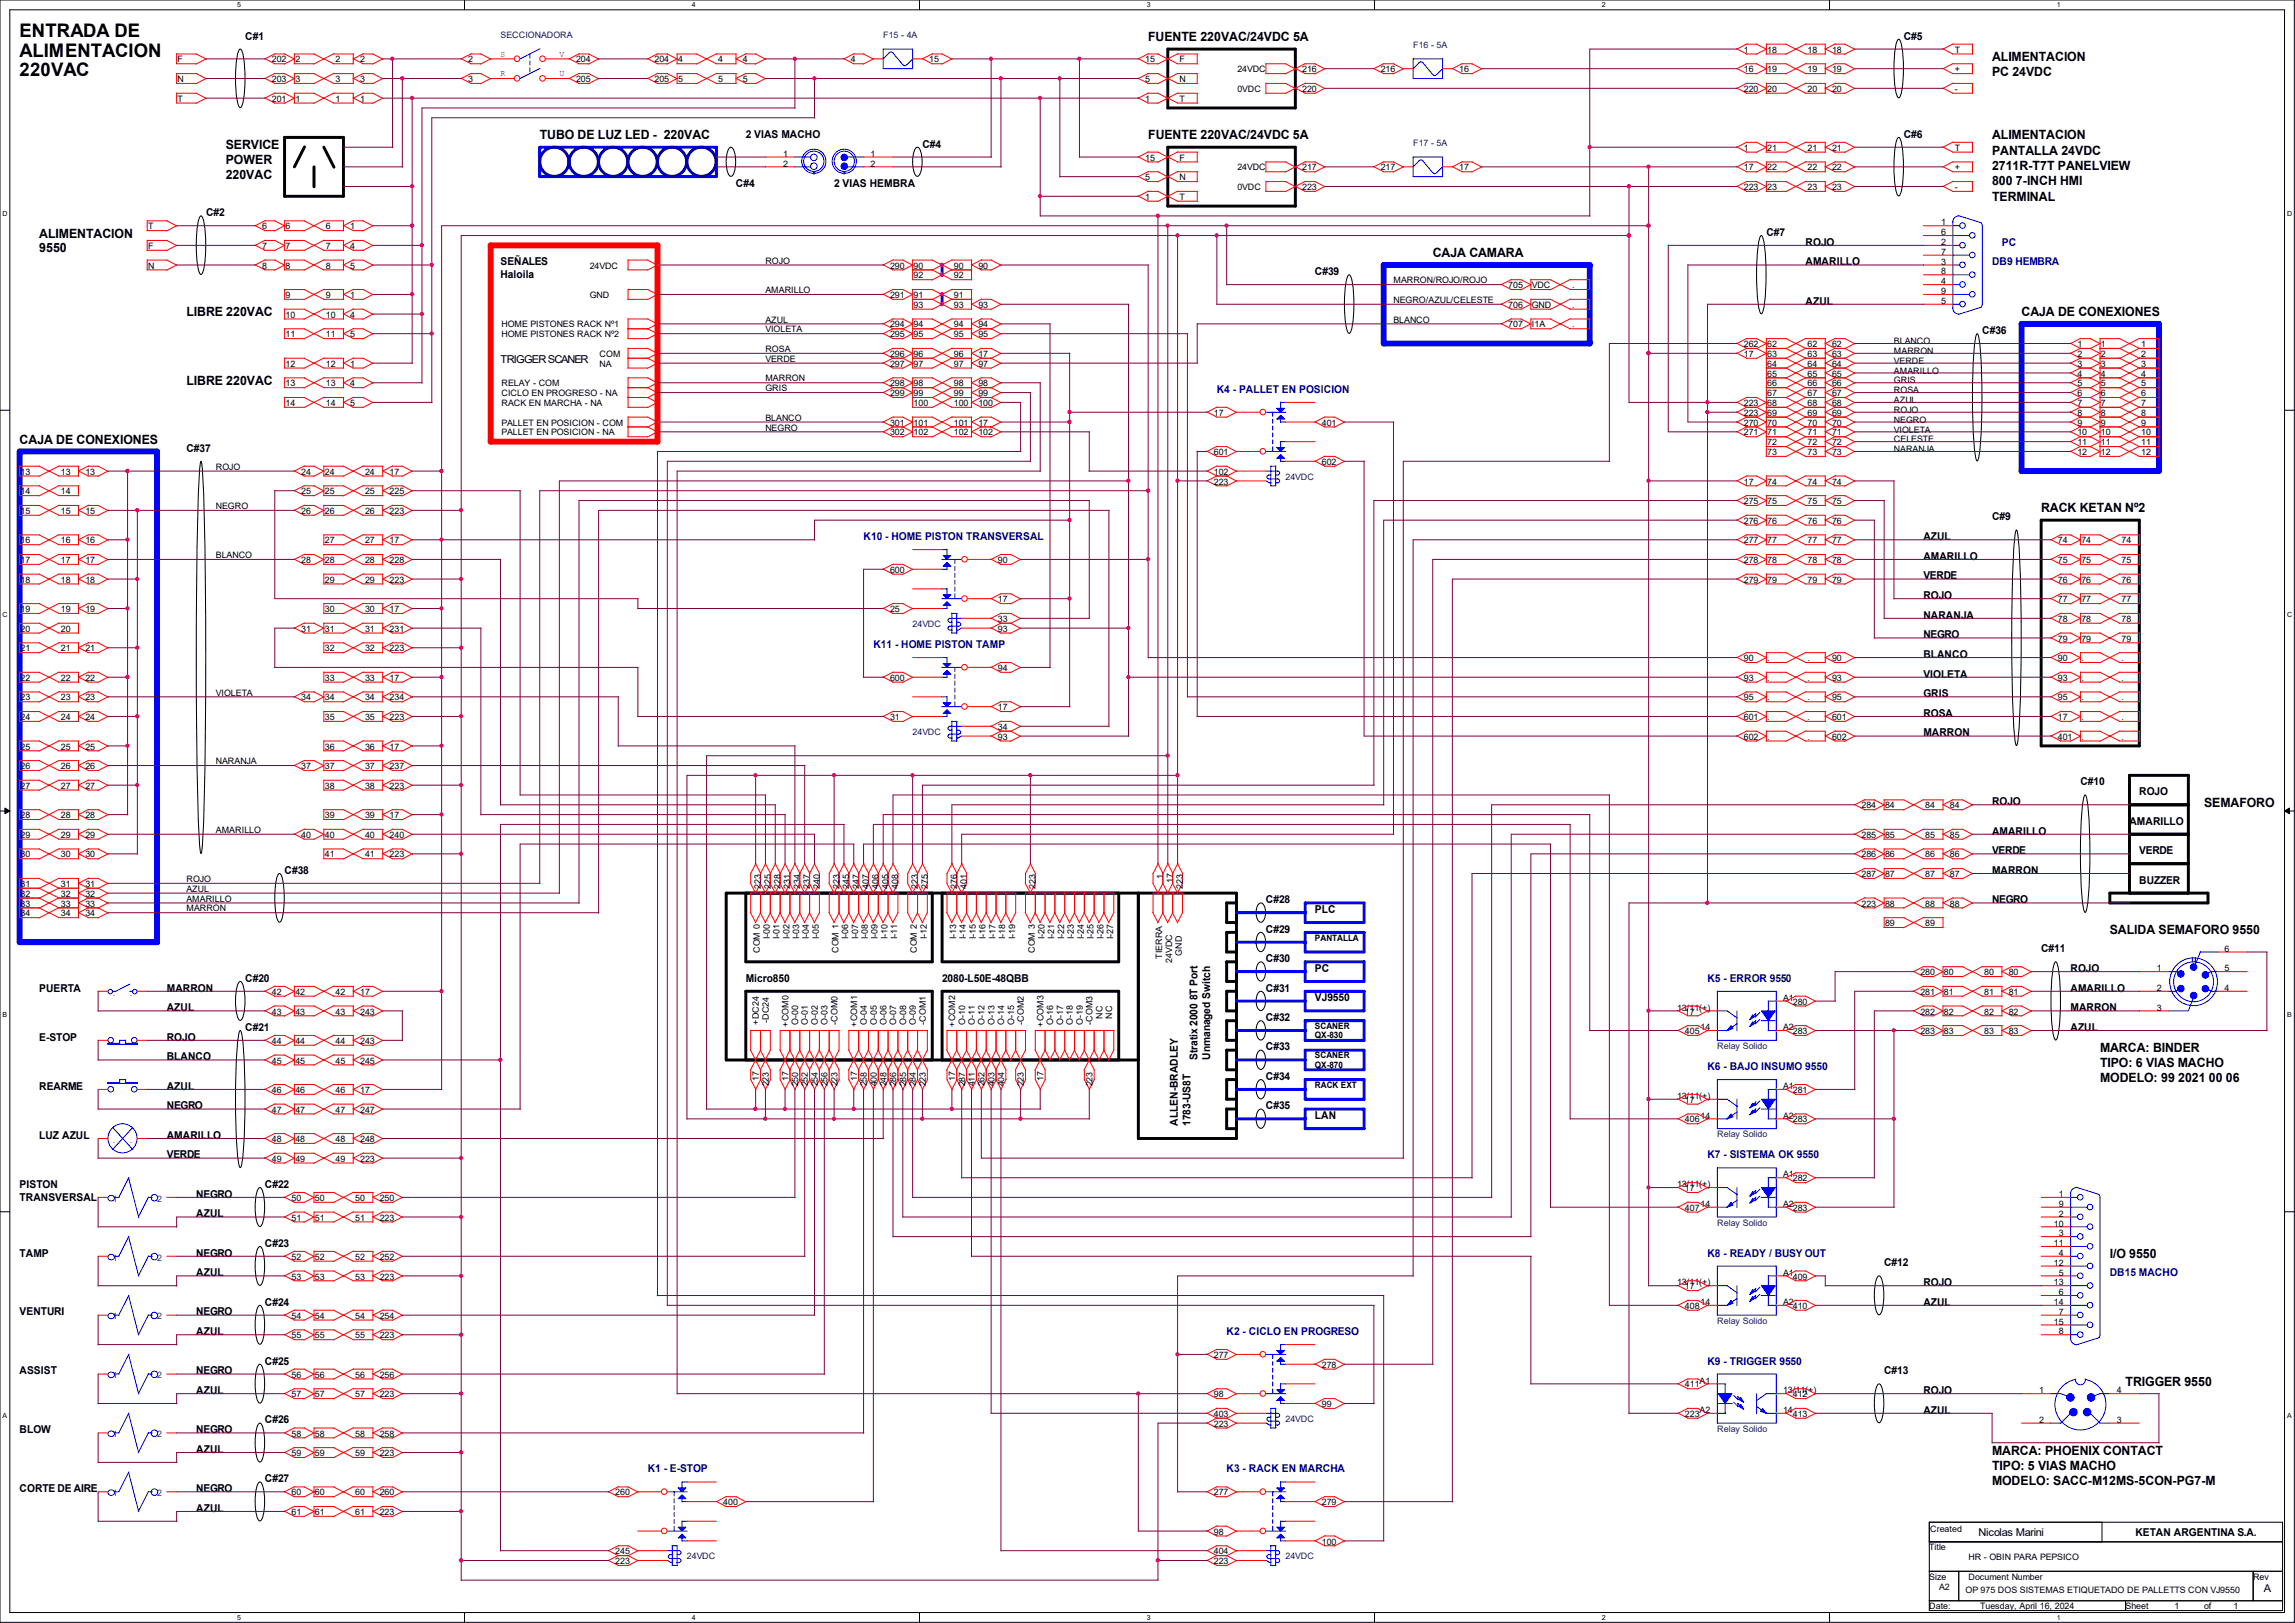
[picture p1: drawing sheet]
<svg xmlns="http://www.w3.org/2000/svg" width="297mm" height="210mm" viewBox="0 0 297 210" stroke-linecap="round" stroke-linejoin="round" font-family="sans-serif">
<defs><g id="words">
<g font-size="2.4">
<text x="2.5" y="4.8">ENTRADA DE</text>
<text x="2.5" y="7.3">ALIMENTACION</text>
<text x="2.5" y="9.9">220VAC</text>
</g>
<g font-size="1.7">
<text x="148.6" y="5.3">FUENTE 220VAC/24VDC 5A</text>
<text x="257.8" y="7.9">ALIMENTACION</text>
<text x="257.8" y="9.8">PC 24VDC</text>
<text x="29.2" y="19.3">SERVICE</text>
<text x="29.2" y="21.3">POWER</text>
<text x="29.2" y="23.2">220VAC</text>
<text x="69.8" y="18">TUBO DE LUZ LED - 220VAC</text>
<text x="148.6" y="18">FUENTE 220VAC/24VDC 5A</text>
<text x="257.8" y="18">ALIMENTACION</text>
<text x="257.8" y="20">PANTALLA 24VDC</text>
<text x="257.8" y="22">2711R-T7T PANELVIEW</text>
<text x="257.8" y="24">800 7-INCH HMI</text>
<text x="257.8" y="26">TERMINAL</text>
<text x="5.1" y="30.7">ALIMENTACION</text>
<text x="5.1" y="32.6">9550</text>
<text x="185.4" y="33.3">CAJA CAMARA</text>
<text x="24.1" y="40.9">LIBRE 220VAC</text>
<text x="261.6" y="40.9">CAJA DE CONEXIONES</text>
<text x="24.1" y="49.8">LIBRE 220VAC</text>
<text x="2.5" y="57.4">CAJA DE CONEXIONES</text>
<text x="264.2" y="66.3">RACK KETAN Nº2</text>
<text x="285.2" y="104.4">SEMAFORO</text>
<text x="273" y="120.9">SALIDA SEMAFORO 9550</text>
<text x="271.8" y="136.1">MARCA: BINDER</text>
<text x="271.8" y="138.1">TIPO: 6 VIAS MACHO</text>
<text x="271.8" y="140">MODELO: 99 2021 00 06</text>
<text x="273" y="162.8">I/O 9550</text>
<text x="275.1" y="179.3">TRIGGER 9550</text>
<text x="257.8" y="188.2">MARCA: PHOENIX CONTACT</text>
<text x="257.8" y="190.2">TIPO: 5 VIAS MACHO</text>
<text x="257.8" y="192.1">MODELO: SACC-M12MS-5CON-PG7-M</text>
</g>
<g font-size="1.4">
<text x="31.7" y="5.1">C#1</text>
<text x="246.4" y="5.1">C#5</text>
<text x="96.5" y="17.8">2 VIAS MACHO</text>
<text x="246.4" y="17.8">C#6</text>
<text x="119.4" y="19.1">C#4</text>
<text x="26.7" y="28">C#2</text>
<text x="95.2" y="24.2">C#4</text>
<text x="107.9" y="24.2">2 VIAS HEMBRA</text>
<text x="64.8" y="34.3">SEÑALES</text>
<text x="170.2" y="35.6">C#39</text>
<text x="228.6" y="30.5">C#7</text>
<text x="233.7" y="34.3">AMARILLO</text>
<text x="233.7" y="31.8">ROJO</text>
<text x="64.8" y="36">Haloila</text>
<text x="233.7" y="39.4">AZUL</text>
<text x="64.8" y="47">TRIGGER SCANER</text>
<text x="256.5" y="43.2">C#36</text>
<text x="24.1" y="58.5">C#37</text>
<text x="248.9" y="69.9">AZUL</text>
<text x="257.8" y="67.4">C#9</text>
<text x="248.9" y="77.5">ROJO</text>
<text x="248.9" y="72.4">AMARILLO</text>
<text x="248.9" y="75">VERDE</text>
<text x="248.9" y="82.6">NEGRO</text>
<text x="248.9" y="80.1">NARANJA</text>
<text x="248.9" y="85.1">BLANCO</text>
<text x="248.9" y="87.7">VIOLETA</text>
<text x="248.9" y="90.2">GRIS</text>
<text x="248.9" y="95.3">MARRON</text>
<text x="248.9" y="92.8">ROSA</text>
<text x="269.2" y="101.6">C#10</text>
<text x="257.8" y="108">AMARILLO</text>
<text x="257.8" y="104.2">ROJO</text>
<text x="275.6" y="106.7">AMARILLO</text>
<text x="276.9" y="102.9">ROJO</text>
<text x="36.8" y="113.1">C#38</text>
<text x="257.8" y="110.5">VERDE</text>
<text x="257.8" y="113.1">MARRON</text>
<text x="276.9" y="110.5">VERDE</text>
<text x="163.8" y="116.9">C#28</text>
<text x="170.2" y="118.2">PLC</text>
<text x="257.8" y="116.9">NEGRO</text>
<text x="276.9" y="114.3">BUZZER</text>
<text x="163.8" y="120.7">C#29</text>
<text x="163.8" y="124.5">C#30</text>
<text x="170.2" y="125.8">PC</text>
<text x="264.2" y="123.2">C#11</text>
<text x="268" y="125.8">ROJO</text>
<text x="5.1" y="128.3">PUERTA</text>
<text x="21.6" y="128.3">MARRON</text>
<text x="21.6" y="130.8">AZUL</text>
<text x="31.7" y="127">C#20</text>
<text x="96.5" y="127">Micro850</text>
<text x="121.9" y="127">2080-L50E-48QBB</text>
<text x="163.8" y="128.3">C#31</text>
<text x="170.2" y="129.6">VJ9550</text>
<text x="268" y="130.8">MARRON</text>
<text x="268" y="128.3">AMARILLO</text>
<text x="5.1" y="134.7">E-STOP</text>
<text x="21.6" y="134.7">ROJO</text>
<text x="21.6" y="137.2">BLANCO</text>
<text x="31.7" y="133.4">C#21</text>
<text x="155" y="137.2" transform="rotate(-90 155 137.2)">Stratix 2000 8T Port</text>
<text x="156.6" y="137.2" transform="rotate(-90 156.6 137.2)">Unmanaged Switch</text>
<text x="163.8" y="132.1">C#32</text>
<text x="163.8" y="135.9">C#33</text>
<text x="268" y="133.4">AZUL</text>
<text x="5.1" y="141">REARME</text>
<text x="21.6" y="143.6">NEGRO</text>
<text x="21.6" y="141">AZUL</text>
<text x="163.8" y="139.7">C#34</text>
<text x="163.8" y="143.6">C#35</text>
<text x="5.1" y="147.4">LUZ AZUL</text>
<text x="21.6" y="147.4">AMARILLO</text>
<text x="21.6" y="149.9">VERDE</text>
<text x="152.4" y="145.7" transform="rotate(-90 152.4 145.7)">ALLEN-BRADLEY</text>
<text x="154.1" y="145.7" transform="rotate(-90 154.1 145.7)">1783-US8T</text>
<text x="170.2" y="144.8">LAN</text>
<text x="2.5" y="153.7">PISTON</text>
<text x="2.5" y="155.4">TRANSVERSAL</text>
<text x="25.4" y="155">NEGRO</text>
<text x="34.3" y="153.7">C#22</text>
<text x="25.4" y="157.5">AZUL</text>
<text x="34.3" y="161.3">C#23</text>
<text x="2.5" y="162.6">TAMP</text>
<text x="25.4" y="165.1">AZUL</text>
<text x="25.4" y="162.6">NEGRO</text>
<text x="243.8" y="163.9">C#12</text>
<text x="248.9" y="166.4">ROJO</text>
<text x="2.5" y="170.2">VENTURI</text>
<text x="25.4" y="170.2">NEGRO</text>
<text x="25.4" y="172.8">AZUL</text>
<text x="34.3" y="168.9">C#24</text>
<text x="248.9" y="168.9">AZUL</text>
<text x="2.5" y="177.8">ASSIST</text>
<text x="25.4" y="177.8">NEGRO</text>
<text x="34.3" y="176.6">C#25</text>
<text x="243.8" y="177.8">C#13</text>
<text x="2.5" y="185.5">BLOW</text>
<text x="25.4" y="180.4">AZUL</text>
<text x="25.4" y="185.5">NEGRO</text>
<text x="34.3" y="184.2">C#26</text>
<text x="248.9" y="180.4">ROJO</text>
<text x="248.9" y="182.9">AZUL</text>
<text x="25.4" y="188">AZUL</text>
<text x="34.3" y="191.8">C#27</text>
<text x="2.5" y="193.1">CORTE DE AIRE</text>
<text x="25.4" y="195.6">AZUL</text>
<text x="25.4" y="193.1">NEGRO</text>
<text x="256" y="198.8">Nicolas Marini</text>
<text x="276.3" y="198.8">KETAN ARGENTINA S.A.</text>
<text x="293" y="206">A</text>
</g>
<g font-size="1.4" fill="#000080">
<text x="257.8" y="34.3">DB9 HEMBRA</text>
<text x="259.1" y="31.8">PC</text>
<text x="157.5" y="50.8">K4 - PALLET EN POSICION</text>
<text x="111.8" y="69.9">K10 - HOME PISTON TRANSVERSAL</text>
<text x="113" y="83.9">K11 - HOME PISTON TAMP</text>
<text x="221" y="127">K5 - ERROR 9550</text>
<text x="221" y="138.5">K6 - BAJO INSUMO 9550</text>
<text x="221" y="149.9">K7 - SISTEMA OK 9550</text>
<text x="221" y="162.6">K8 - READY / BUSY OUT</text>
<text x="273" y="165.1">DB15 MACHO</text>
<text x="158.7" y="172.8">K2 - CICLO EN PROGRESO</text>
<text x="221" y="176.6">K9 - TRIGGER 9550</text>
<text x="83.8" y="190.5">K1 - E-STOP</text>
<text x="158.7" y="190.5">K3 - RACK EN MARCHA</text>
</g>
<g font-size="1.1" fill="#000080">
<text x="64.8" y="4.9">SECCIONADORA</text>
<text x="114.3" y="4.9">F15 - 4A</text>
<text x="182.9" y="6.2">F16 - 5A</text>
<text x="182.9" y="18.9">F17 - 5A</text>
<text x="166.4" y="62.1">24VDC</text>
<text x="118.1" y="81.1">24VDC</text>
<text x="118.1" y="95.1">24VDC</text>
<text x="222.2" y="135.7">Relay Solido</text>
<text x="222.2" y="147.2">Relay Solido</text>
<text x="222.2" y="158.6">Relay Solido</text>
<text x="222.2" y="171.3">Relay Solido</text>
<text x="166.4" y="184">24VDC</text>
<text x="222.2" y="185.3">Relay Solido</text>
<text x="88.9" y="201.8">24VDC</text>
<text x="166.4" y="201.8">24VDC</text>
</g>
<g font-size="1.1">
<text x="23" y="8.1">F</text>
<text x="23" y="10.6">N</text>
<text x="35.2" y="8.1">202</text>
<text x="35.2" y="10.6">203</text>
<text x="38.2" y="8.1">2</text>
<text x="38.2" y="10.6">3</text>
<text x="43.4" y="10.6">3</text>
<text x="43.4" y="8.1">2</text>
<text x="46.6" y="8.1">2</text>
<text x="46.6" y="10.6">3</text>
<text x="60.6" y="10.6">3</text>
<text x="60.6" y="8.1">2</text>
<text x="74.5" y="8.1">204</text>
<text x="74.5" y="10.6">205</text>
<text x="84.7" y="10.6">205</text>
<text x="84.7" y="8.1">204</text>
<text x="87.8" y="8.1">4</text>
<text x="87.8" y="10.6">5</text>
<text x="93" y="8.1">4</text>
<text x="93" y="10.6">5</text>
<text x="96.1" y="10.6">5</text>
<text x="96.1" y="8.1">4</text>
<text x="110.1" y="8.1">4</text>
<text x="120.3" y="8.1">15</text>
<text x="148.2" y="10.6">5</text>
<text x="148.2" y="8.1">15</text>
<text x="152.7" y="8.1">F</text>
<text x="152.7" y="10.6">N</text>
<text x="160.1" y="9.4">24VDC</text>
<text x="160.1" y="11.9">0VDC</text>
<text x="168.5" y="11.9">220</text>
<text x="168.5" y="9.4">216</text>
<text x="178.7" y="9.4">216</text>
<text x="188.8" y="9.4">16</text>
<text x="225.7" y="6.8">1</text>
<text x="225.7" y="9.4">16</text>
<text x="225.7" y="11.9">220</text>
<text x="228.7" y="6.8">18</text>
<text x="228.7" y="9.4">19</text>
<text x="228.7" y="11.9">20</text>
<text x="233.9" y="6.8">18</text>
<text x="233.9" y="9.4">19</text>
<text x="233.9" y="11.9">20</text>
<text x="237.1" y="6.8">18</text>
<text x="237.1" y="9.4">19</text>
<text x="237.1" y="11.9">20</text>
<text x="253" y="6.8">T</text>
<text x="253" y="11.9">-</text>
<text x="253" y="9.4">+</text>
<text x="23" y="13.2">T</text>
<text x="35.2" y="13.2">201</text>
<text x="38.2" y="13.2">1</text>
<text x="43.4" y="13.2">1</text>
<text x="46.6" y="13.2">1</text>
<text x="148.2" y="13.2">1</text>
<text x="152.7" y="13.2">T</text>
<text x="101.3" y="20.3">1</text>
<text x="101.3" y="21.5">2</text>
<text x="112.6" y="20.3">1</text>
<text x="112.6" y="21.5">2</text>
<text x="148.2" y="20.8">15</text>
<text x="148.2" y="23.3">5</text>
<text x="152.7" y="20.8">F</text>
<text x="152.7" y="23.3">N</text>
<text x="160.1" y="22.1">24VDC</text>
<text x="168.5" y="22.1">217</text>
<text x="178.7" y="22.1">217</text>
<text x="188.8" y="22.1">17</text>
<text x="225.7" y="19.5">1</text>
<text x="225.7" y="22.1">17</text>
<text x="228.7" y="19.5">21</text>
<text x="228.7" y="22.1">22</text>
<text x="233.9" y="22.1">22</text>
<text x="233.9" y="19.5">21</text>
<text x="237.1" y="22.1">22</text>
<text x="237.1" y="19.5">21</text>
<text x="253" y="22.1">+</text>
<text x="253" y="19.5">T</text>
<text x="19.2" y="29.7">T</text>
<text x="33.9" y="29.7">6</text>
<text x="37" y="29.7">6</text>
<text x="42.2" y="29.7">6</text>
<text x="45.3" y="29.7">1</text>
<text x="148.2" y="25.9">1</text>
<text x="152.7" y="25.9">T</text>
<text x="160.1" y="24.6">0VDC</text>
<text x="168.5" y="24.6">223</text>
<text x="225.7" y="24.6">223</text>
<text x="228.7" y="24.6">23</text>
<text x="233.9" y="24.6">23</text>
<text x="237.1" y="24.6">23</text>
<text x="251.2" y="29.2">1</text>
<text x="253" y="24.6">-</text>
<text x="19.2" y="34.8">N</text>
<text x="19.2" y="32.2">F</text>
<text x="33.9" y="32.2">7</text>
<text x="33.9" y="34.8">8</text>
<text x="37" y="32.2">7</text>
<text x="37" y="34.8">8</text>
<text x="42.2" y="32.2">7</text>
<text x="42.2" y="34.8">8</text>
<text x="45.3" y="32.2">4</text>
<text x="45.3" y="34.8">5</text>
<text x="76.3" y="34.8">24VDC</text>
<text x="99.1" y="34.1">ROJO</text>
<text x="115.2" y="34.8">290</text>
<text x="118.2" y="34.8">90</text>
<text x="123.4" y="34.8">90</text>
<text x="126.6" y="34.8">90</text>
<text x="251.2" y="35.5">8</text>
<text x="251.2" y="34.2">3</text>
<text x="251.2" y="33">7</text>
<text x="251.2" y="31.7">2</text>
<text x="251.2" y="30.4">6</text>
<text x="37" y="38.6">9</text>
<text x="37" y="41.1">10</text>
<text x="42.2" y="38.6">9</text>
<text x="42.2" y="41.1">10</text>
<text x="45.3" y="41.1">4</text>
<text x="45.3" y="38.6">1</text>
<text x="76.3" y="38.6">GND</text>
<text x="99.1" y="37.9">AMARILLO</text>
<text x="99.1" y="41.7">AZUL</text>
<text x="115.2" y="38.6">291</text>
<text x="118.2" y="38.6">91</text>
<text x="118.2" y="39.8">93</text>
<text x="118.2" y="36">92</text>
<text x="123.4" y="39.8">93</text>
<text x="123.4" y="38.6">91</text>
<text x="123.4" y="36">92</text>
<text x="126.6" y="39.8">93</text>
<text x="180.3" y="39.2">NEGRO/AZUL/CELESTE</text>
<text x="180.3" y="36.7">MARRON/ROJO/ROJO</text>
<text x="180.3" y="41.7">BLANCO</text>
<text x="195.2" y="37.3">705</text>
<text x="195.2" y="39.8">706</text>
<text x="198.2" y="39.8">GND</text>
<text x="198.2" y="37.3">VDC</text>
<text x="203.4" y="37.3">.</text>
<text x="203.4" y="39.8">.</text>
<text x="251.2" y="39.3">5</text>
<text x="251.2" y="38.1">9</text>
<text x="251.2" y="36.8">4</text>
<text x="37" y="43.6">11</text>
<text x="37" y="47.5">12</text>
<text x="42.2" y="43.6">11</text>
<text x="42.2" y="47.5">12</text>
<text x="45.3" y="47.5">1</text>
<text x="45.3" y="43.6">5</text>
<text x="64.9" y="42.4">HOME PISTONES RACK Nº1</text>
<text x="64.9" y="43.6">HOME PISTONES RACK Nº2</text>
<text x="77.6" y="47.5">NA</text>
<text x="77.6" y="46.2">COM</text>
<text x="99.1" y="45.6">ROSA</text>
<text x="99.1" y="43">VIOLETA</text>
<text x="99.1" y="46.8">VERDE</text>
<text x="115.2" y="43.6">295</text>
<text x="115.2" y="42.4">294</text>
<text x="115.2" y="46.2">296</text>
<text x="115.2" y="47.5">297</text>
<text x="118.2" y="43.6">95</text>
<text x="118.2" y="42.4">94</text>
<text x="118.2" y="46.2">96</text>
<text x="118.2" y="47.5">97</text>
<text x="123.4" y="43.6">95</text>
<text x="123.4" y="42.4">94</text>
<text x="123.4" y="46.2">96</text>
<text x="123.4" y="47.5">97</text>
<text x="126.6" y="47.5">97</text>
<text x="126.6" y="46.2">17</text>
<text x="126.6" y="42.4">94</text>
<text x="126.6" y="43.6">95</text>
<text x="195.2" y="42.4">707</text>
<text x="198.2" y="42.4">I1A</text>
<text x="203.4" y="42.4">.</text>
<text x="225.7" y="44.9">262</text>
<text x="225.7" y="46.2">17</text>
<text x="228.7" y="44.9">62</text>
<text x="228.7" y="46.2">63</text>
<text x="228.7" y="47.5">64</text>
<text x="233.9" y="44.9">62</text>
<text x="233.9" y="46.2">63</text>
<text x="233.9" y="47.5">64</text>
<text x="237.1" y="44.9">62</text>
<text x="237.1" y="46.2">63</text>
<text x="237.1" y="47.5">64</text>
<text x="245.1" y="45.8">MARRON</text>
<text x="245.1" y="47.1">VERDE</text>
<text x="245.1" y="44.5">BLANCO</text>
<text x="268.9" y="44.9">1</text>
<text x="268.9" y="47.5">3</text>
<text x="268.9" y="46.2">2</text>
<text x="271.9" y="46.2">2</text>
<text x="271.9" y="44.9">1</text>
<text x="271.9" y="47.5">3</text>
<text x="277.1" y="47.5">3</text>
<text x="277.1" y="46.2">2</text>
<text x="277.1" y="44.9">1</text>
<text x="37" y="52.5">14</text>
<text x="37" y="50">13</text>
<text x="42.2" y="52.5">14</text>
<text x="42.2" y="50">13</text>
<text x="45.3" y="52.5">5</text>
<text x="45.3" y="50">4</text>
<text x="64.9" y="51.3">CICLO EN PROGRESO - NA</text>
<text x="64.9" y="50">RELAY - COM</text>
<text x="64.9" y="52.5">RACK EN MARCHA - NA</text>
<text x="99.1" y="49.4">MARRON</text>
<text x="99.1" y="50.6">GRIS</text>
<text x="115.2" y="51.3">299</text>
<text x="115.2" y="50">298</text>
<text x="118.2" y="52.5">100</text>
<text x="118.2" y="51.3">99</text>
<text x="118.2" y="50">98</text>
<text x="123.4" y="52.5">100</text>
<text x="123.4" y="51.3">99</text>
<text x="123.4" y="50">98</text>
<text x="126.6" y="51.3">99</text>
<text x="126.6" y="50">98</text>
<text x="126.6" y="52.5">100</text>
<text x="157.1" y="53.8">17</text>
<text x="225.7" y="53.8">223</text>
<text x="225.7" y="52.5">223</text>
<text x="228.7" y="48.7">65</text>
<text x="228.7" y="51.3">67</text>
<text x="228.7" y="50">66</text>
<text x="228.7" y="53.8">69</text>
<text x="228.7" y="52.5">68</text>
<text x="233.9" y="48.7">65</text>
<text x="233.9" y="50">66</text>
<text x="233.9" y="51.3">67</text>
<text x="233.9" y="52.5">68</text>
<text x="233.9" y="53.8">69</text>
<text x="237.1" y="48.7">65</text>
<text x="237.1" y="50">66</text>
<text x="237.1" y="51.3">67</text>
<text x="237.1" y="52.5">68</text>
<text x="237.1" y="53.8">69</text>
<text x="245.1" y="48.3">AMARILLO</text>
<text x="245.1" y="53.4">ROJO</text>
<text x="245.1" y="52.2">AZUL</text>
<text x="245.1" y="49.6">GRIS</text>
<text x="245.1" y="50.9">ROSA</text>
<text x="268.9" y="52.5">7</text>
<text x="268.9" y="50">5</text>
<text x="268.9" y="48.7">4</text>
<text x="268.9" y="51.3">6</text>
<text x="268.9" y="53.8">8</text>
<text x="271.9" y="52.5">7</text>
<text x="271.9" y="53.8">8</text>
<text x="271.9" y="48.7">4</text>
<text x="271.9" y="51.3">6</text>
<text x="271.9" y="50">5</text>
<text x="277.1" y="50">5</text>
<text x="277.1" y="53.8">8</text>
<text x="277.1" y="48.7">4</text>
<text x="277.1" y="52.5">7</text>
<text x="277.1" y="51.3">6</text>
<text x="64.9" y="55.1">PALLET EN POSICION - COM</text>
<text x="64.9" y="56.3">PALLET EN POSICION - NA</text>
<text x="99.1" y="55.7">NEGRO</text>
<text x="99.1" y="54.4">BLANCO</text>
<text x="115.2" y="56.3">302</text>
<text x="115.2" y="55.1">301</text>
<text x="118.2" y="56.3">102</text>
<text x="118.2" y="55.1">101</text>
<text x="123.4" y="56.3">102</text>
<text x="123.4" y="55.1">101</text>
<text x="126.6" y="56.3">102</text>
<text x="126.6" y="55.1">17</text>
<text x="157.1" y="58.9">601</text>
<text x="171.1" y="55.1">401</text>
<text x="225.7" y="56.3">271</text>
<text x="225.7" y="55.1">270</text>
<text x="228.7" y="56.3">71</text>
<text x="228.7" y="55.1">70</text>
<text x="228.7" y="57.6">72</text>
<text x="228.7" y="58.9">73</text>
<text x="233.9" y="55.1">70</text>
<text x="233.9" y="56.3">71</text>
<text x="233.9" y="57.6">72</text>
<text x="233.9" y="58.9">73</text>
<text x="237.1" y="55.1">70</text>
<text x="237.1" y="56.3">71</text>
<text x="237.1" y="58.9">73</text>
<text x="237.1" y="57.6">72</text>
<text x="245.1" y="57.2">CELESTE</text>
<text x="245.1" y="58.5">NARANJA</text>
<text x="245.1" y="56">VIOLETA</text>
<text x="245.1" y="54.7">NEGRO</text>
<text x="268.9" y="56.3">10</text>
<text x="268.9" y="57.6">11</text>
<text x="268.9" y="58.9">12</text>
<text x="268.9" y="55.1">9</text>
<text x="271.9" y="57.6">11</text>
<text x="271.9" y="55.1">9</text>
<text x="271.9" y="58.9">12</text>
<text x="271.9" y="56.3">10</text>
<text x="277.1" y="57.6">11</text>
<text x="277.1" y="58.9">12</text>
<text x="277.1" y="55.1">9</text>
<text x="277.1" y="56.3">10</text>
<text x="2.7" y="64">14</text>
<text x="2.7" y="61.4">13</text>
<text x="7.9" y="64">14</text>
<text x="7.9" y="61.4">13</text>
<text x="11" y="61.4">13</text>
<text x="27.9" y="60.8">ROJO</text>
<text x="27.9" y="65.9">NEGRO</text>
<text x="39" y="61.4">24</text>
<text x="39" y="64">25</text>
<text x="42" y="61.4">24</text>
<text x="42" y="64">25</text>
<text x="47.2" y="64">25</text>
<text x="47.2" y="61.4">24</text>
<text x="50.4" y="61.4">17</text>
<text x="50.4" y="64">225</text>
<text x="157.1" y="61.4">102</text>
<text x="157.1" y="62.7">223</text>
<text x="171.1" y="60.2">602</text>
<text x="225.7" y="62.7">17</text>
<text x="225.7" y="65.2">275</text>
<text x="228.7" y="65.2">75</text>
<text x="228.7" y="62.7">74</text>
<text x="233.9" y="65.2">75</text>
<text x="233.9" y="62.7">74</text>
<text x="237.1" y="62.7">74</text>
<text x="237.1" y="65.2">75</text>
<text x="2.7" y="70.3">16</text>
<text x="2.7" y="66.5">15</text>
<text x="7.9" y="66.5">15</text>
<text x="7.9" y="70.3">16</text>
<text x="11" y="70.3">16</text>
<text x="11" y="66.5">15</text>
<text x="39" y="66.5">26</text>
<text x="42" y="66.5">26</text>
<text x="42" y="70.3">27</text>
<text x="47.2" y="66.5">26</text>
<text x="47.2" y="70.3">27</text>
<text x="50.4" y="70.3">17</text>
<text x="50.4" y="66.5">223</text>
<text x="225.7" y="70.3">277</text>
<text x="225.7" y="67.8">276</text>
<text x="228.7" y="67.8">76</text>
<text x="228.7" y="70.3">77</text>
<text x="233.9" y="70.3">77</text>
<text x="233.9" y="67.8">76</text>
<text x="237.1" y="70.3">77</text>
<text x="237.1" y="67.8">76</text>
<text x="266.3" y="70.3">74</text>
<text x="269.4" y="70.3">74</text>
<text x="274.6" y="70.3">74</text>
<text x="2.7" y="72.9">17</text>
<text x="2.7" y="75.4">18</text>
<text x="7.9" y="72.9">17</text>
<text x="7.9" y="75.4">18</text>
<text x="11" y="72.9">17</text>
<text x="11" y="75.4">18</text>
<text x="27.9" y="72.2">BLANCO</text>
<text x="39" y="72.9">28</text>
<text x="42" y="72.9">28</text>
<text x="42" y="75.4">29</text>
<text x="47.2" y="72.9">28</text>
<text x="47.2" y="75.4">29</text>
<text x="50.4" y="75.4">223</text>
<text x="50.4" y="72.9">228</text>
<text x="115.2" y="74.1">600</text>
<text x="129.2" y="72.9">90</text>
<text x="129.2" y="77.9">17</text>
<text x="225.7" y="72.9">278</text>
<text x="225.7" y="75.4">279</text>
<text x="228.7" y="72.9">78</text>
<text x="228.7" y="75.4">79</text>
<text x="233.9" y="72.9">78</text>
<text x="233.9" y="75.4">79</text>
<text x="237.1" y="72.9">78</text>
<text x="237.1" y="75.4">79</text>
<text x="266.3" y="77.9">77</text>
<text x="266.3" y="72.9">75</text>
<text x="266.3" y="75.4">76</text>
<text x="269.4" y="72.9">75</text>
<text x="269.4" y="77.9">77</text>
<text x="269.4" y="75.4">76</text>
<text x="274.6" y="77.9">77</text>
<text x="274.6" y="72.9">75</text>
<text x="274.6" y="75.4">76</text>
<text x="2.7" y="79.2">19</text>
<text x="2.7" y="81.7">20</text>
<text x="7.9" y="81.7">20</text>
<text x="7.9" y="79.2">19</text>
<text x="11" y="79.2">19</text>
<text x="39" y="81.7">31</text>
<text x="42" y="79.2">30</text>
<text x="42" y="81.7">31</text>
<text x="47.2" y="81.7">31</text>
<text x="47.2" y="79.2">30</text>
<text x="50.4" y="81.7">231</text>
<text x="50.4" y="79.2">17</text>
<text x="115.2" y="79.2">25</text>
<text x="129.2" y="80.5">33</text>
<text x="129.2" y="81.7">93</text>
<text x="266.3" y="80.5">78</text>
<text x="266.3" y="83">79</text>
<text x="269.4" y="83">79</text>
<text x="269.4" y="80.5">78</text>
<text x="274.6" y="83">79</text>
<text x="274.6" y="80.5">78</text>
<text x="2.7" y="88.1">22</text>
<text x="2.7" y="84.3">21</text>
<text x="7.9" y="88.1">22</text>
<text x="7.9" y="84.3">21</text>
<text x="11" y="84.3">21</text>
<text x="11" y="88.1">22</text>
<text x="42" y="88.1">33</text>
<text x="42" y="84.3">32</text>
<text x="47.2" y="84.3">32</text>
<text x="47.2" y="88.1">33</text>
<text x="50.4" y="84.3">223</text>
<text x="50.4" y="88.1">17</text>
<text x="115.2" y="88.1">600</text>
<text x="129.2" y="86.8">94</text>
<text x="225.7" y="85.6">90</text>
<text x="225.7" y="88.1">93</text>
<text x="228.7" y="85.6">.</text>
<text x="228.7" y="88.1">.</text>
<text x="233.9" y="85.6">.</text>
<text x="233.9" y="88.1">.</text>
<text x="237.1" y="85.6">90</text>
<text x="237.1" y="88.1">93</text>
<text x="266.3" y="88.1">93</text>
<text x="266.3" y="85.6">90</text>
<text x="269.4" y="88.1">.</text>
<text x="269.4" y="85.6">.</text>
<text x="274.6" y="88.1">.</text>
<text x="274.6" y="85.6">.</text>
<text x="2.7" y="93.2">24</text>
<text x="2.7" y="90.6">23</text>
<text x="7.9" y="93.2">24</text>
<text x="7.9" y="90.6">23</text>
<text x="11" y="90.6">23</text>
<text x="11" y="93.2">24</text>
<text x="27.9" y="90">VIOLETA</text>
<text x="39" y="90.6">34</text>
<text x="42" y="93.2">35</text>
<text x="42" y="90.6">34</text>
<text x="47.2" y="93.2">35</text>
<text x="47.2" y="90.6">34</text>
<text x="50.4" y="93.2">223</text>
<text x="50.4" y="90.6">234</text>
<text x="115.2" y="93.2">31</text>
<text x="129.2" y="94.4">34</text>
<text x="129.2" y="95.7">93</text>
<text x="129.2" y="91.9">17</text>
<text x="225.7" y="90.6">95</text>
<text x="225.7" y="95.7">602</text>
<text x="225.7" y="93.2">601</text>
<text x="228.7" y="90.6">.</text>
<text x="228.7" y="95.7">.</text>
<text x="228.7" y="93.2">.</text>
<text x="233.9" y="90.6">.</text>
<text x="233.9" y="95.7">.</text>
<text x="233.9" y="93.2">.</text>
<text x="237.1" y="90.6">95</text>
<text x="237.1" y="93.2">601</text>
<text x="237.1" y="95.7">602</text>
<text x="266.3" y="90.6">95</text>
<text x="266.3" y="95.7">401</text>
<text x="266.3" y="93.2">17</text>
<text x="269.4" y="90.6">.</text>
<text x="269.4" y="93.2">.</text>
<text x="269.4" y="95.7">.</text>
<text x="274.6" y="90.6">.</text>
<text x="274.6" y="95.7">.</text>
<text x="274.6" y="93.2">.</text>
<text x="2.7" y="97">25</text>
<text x="2.7" y="99.5">26</text>
<text x="7.9" y="99.5">26</text>
<text x="7.9" y="97">25</text>
<text x="11" y="97">25</text>
<text x="11" y="99.5">26</text>
<text x="27.9" y="98.9">NARANJA</text>
<text x="39" y="99.5">37</text>
<text x="42" y="99.5">37</text>
<text x="42" y="97">36</text>
<text x="47.2" y="97">36</text>
<text x="47.2" y="99.5">37</text>
<text x="50.4" y="97">17</text>
<text x="50.4" y="99.5">237</text>
<text x="2.7" y="105.9">28</text>
<text x="2.7" y="102.1">27</text>
<text x="7.9" y="102.1">27</text>
<text x="7.9" y="105.9">28</text>
<text x="11" y="105.9">28</text>
<text x="11" y="102.1">27</text>
<text x="27.9" y="107.8">AMARILLO</text>
<text x="42" y="102.1">38</text>
<text x="42" y="105.9">39</text>
<text x="47.2" y="105.9">39</text>
<text x="47.2" y="102.1">38</text>
<text x="50.4" y="102.1">223</text>
<text x="50.4" y="105.9">17</text>
<text x="240.9" y="104.6">284</text>
<text x="244" y="104.6">84</text>
<text x="249.2" y="104.6">84</text>
<text x="252.3" y="104.6">84</text>
<text x="2.7" y="108.4">29</text>
<text x="2.7" y="111">30</text>
<text x="7.9" y="108.4">29</text>
<text x="7.9" y="111">30</text>
<text x="11" y="108.4">29</text>
<text x="11" y="111">30</text>
<text x="39" y="108.4">40</text>
<text x="42" y="108.4">40</text>
<text x="42" y="111">41</text>
<text x="47.2" y="108.4">40</text>
<text x="47.2" y="111">41</text>
<text x="50.4" y="111">223</text>
<text x="50.4" y="108.4">240</text>
<text x="150.5" y="113.8" transform="rotate(-90 150.5 113.8)">1</text>
<text x="240.9" y="108.4">285</text>
<text x="240.9" y="111">286</text>
<text x="240.9" y="113.5">287</text>
<text x="244" y="108.4">85</text>
<text x="244" y="111">86</text>
<text x="244" y="113.5">87</text>
<text x="249.2" y="108.4">85</text>
<text x="249.2" y="111">86</text>
<text x="249.2" y="113.5">87</text>
<text x="252.3" y="108.4">85</text>
<text x="252.3" y="111">86</text>
<text x="252.3" y="113.5">87</text>
<text x="2.7" y="116">32</text>
<text x="2.7" y="117.3">33</text>
<text x="2.7" y="114.8">31</text>
<text x="2.7" y="118.6">34</text>
<text x="7.9" y="116">32</text>
<text x="7.9" y="117.3">33</text>
<text x="7.9" y="118.6">34</text>
<text x="7.9" y="114.8">31</text>
<text x="11" y="116">32</text>
<text x="11" y="114.8">31</text>
<text x="11" y="117.3">33</text>
<text x="11" y="118.6">34</text>
<text x="24.1" y="114.1">ROJO</text>
<text x="24.1" y="115.4">AZUL</text>
<text x="24.1" y="116.7">AMARILLO</text>
<text x="24.1" y="117.9">MARRON</text>
<text x="98.5" y="115.1" transform="rotate(-90 98.5 115.1)">223</text>
<text x="99.7" y="115.1" transform="rotate(-90 99.7 115.1)">225</text>
<text x="101" y="115.1" transform="rotate(-90 101 115.1)">228</text>
<text x="102.3" y="115.1" transform="rotate(-90 102.3 115.1)">231</text>
<text x="103.6" y="115.1" transform="rotate(-90 103.6 115.1)">234</text>
<text x="104.8" y="115.1" transform="rotate(-90 104.8 115.1)">237</text>
<text x="106.1" y="115.1" transform="rotate(-90 106.1 115.1)">240</text>
<text x="108.6" y="115.1" transform="rotate(-90 108.6 115.1)">223</text>
<text x="109.9" y="115.1" transform="rotate(-90 109.9 115.1)">245</text>
<text x="111.2" y="115.1" transform="rotate(-90 111.2 115.1)">247</text>
<text x="112.4" y="115.1" transform="rotate(-90 112.4 115.1)">407</text>
<text x="113.7" y="115.1" transform="rotate(-90 113.7 115.1)">406</text>
<text x="115" y="115.1" transform="rotate(-90 115 115.1)">405</text>
<text x="116.3" y="115.1" transform="rotate(-90 116.3 115.1)">408</text>
<text x="118.8" y="115.1" transform="rotate(-90 118.8 115.1)">223</text>
<text x="120.1" y="115.1" transform="rotate(-90 120.1 115.1)">275</text>
<text x="123.9" y="115.1" transform="rotate(-90 123.9 115.1)">276</text>
<text x="125.1" y="115.1" transform="rotate(-90 125.1 115.1)">401</text>
<text x="134" y="115.1" transform="rotate(-90 134 115.1)">223</text>
<text x="151.8" y="114.3" transform="rotate(-90 151.8 114.3)">17</text>
<text x="153.1" y="115.1" transform="rotate(-90 153.1 115.1)">223</text>
<text x="240.9" y="117.3">223</text>
<text x="244" y="117.3">88</text>
<text x="244" y="119.8">89</text>
<text x="249.2" y="117.3">88</text>
<text x="249.2" y="119.8">89</text>
<text x="252.3" y="117.3">88</text>
<text x="98.3" y="123.3" transform="rotate(-90 98.3 123.3)">COM 0</text>
<text x="99.6" y="121.5" transform="rotate(-90 99.6 121.5)">I-00</text>
<text x="100.9" y="121.5" transform="rotate(-90 100.9 121.5)">I-01</text>
<text x="102.2" y="121.5" transform="rotate(-90 102.2 121.5)">I-02</text>
<text x="103.4" y="121.5" transform="rotate(-90 103.4 121.5)">I-03</text>
<text x="104.7" y="121.5" transform="rotate(-90 104.7 121.5)">I-04</text>
<text x="106" y="121.5" transform="rotate(-90 106 121.5)">I-05</text>
<text x="108.5" y="123.3" transform="rotate(-90 108.5 123.3)">COM 1</text>
<text x="109.8" y="121.5" transform="rotate(-90 109.8 121.5)">I-06</text>
<text x="111" y="121.5" transform="rotate(-90 111 121.5)">I-07</text>
<text x="112.3" y="121.5" transform="rotate(-90 112.3 121.5)">I-08</text>
<text x="113.6" y="121.5" transform="rotate(-90 113.6 121.5)">I-09</text>
<text x="114.9" y="121.5" transform="rotate(-90 114.9 121.5)">I-10</text>
<text x="116.1" y="121.5" transform="rotate(-90 116.1 121.5)">I-11</text>
<text x="118.7" y="123.3" transform="rotate(-90 118.7 123.3)">COM 2</text>
<text x="119.9" y="121.5" transform="rotate(-90 119.9 121.5)">I-12</text>
<text x="123.7" y="121.5" transform="rotate(-90 123.7 121.5)">I-13</text>
<text x="125" y="121.5" transform="rotate(-90 125 121.5)">I-14</text>
<text x="126.3" y="121.5" transform="rotate(-90 126.3 121.5)">I-15</text>
<text x="127.6" y="121.5" transform="rotate(-90 127.6 121.5)">I-16</text>
<text x="128.8" y="121.5" transform="rotate(-90 128.8 121.5)">I-17</text>
<text x="130.1" y="121.5" transform="rotate(-90 130.1 121.5)">I-18</text>
<text x="131.4" y="121.5" transform="rotate(-90 131.4 121.5)">I-19</text>
<text x="133.9" y="123.3" transform="rotate(-90 133.9 123.3)">COM 3</text>
<text x="135.2" y="121.5" transform="rotate(-90 135.2 121.5)">I-20</text>
<text x="136.4" y="121.5" transform="rotate(-90 136.4 121.5)">I-21</text>
<text x="137.7" y="121.5" transform="rotate(-90 137.7 121.5)">I-22</text>
<text x="139" y="121.5" transform="rotate(-90 139 121.5)">I-23</text>
<text x="140.3" y="121.5" transform="rotate(-90 140.3 121.5)">I-24</text>
<text x="141.5" y="121.5" transform="rotate(-90 141.5 121.5)">I-25</text>
<text x="142.8" y="121.5" transform="rotate(-90 142.8 121.5)">I-26</text>
<text x="144.1" y="121.5" transform="rotate(-90 144.1 121.5)">I-27</text>
<text x="150.4" y="124.1" transform="rotate(-90 150.4 124.1)">TIERRA</text>
<text x="151.7" y="124.6" transform="rotate(-90 151.7 124.6)">24VDC</text>
<text x="153" y="123.7" transform="rotate(-90 153 123.7)">GND</text>
<text x="170.2" y="121.7">PANTALLA</text>
<text x="279.1" y="125.7">1</text>
<text x="287.9" y="125.7">5</text>
<text x="287.9" y="123.2">6</text>
<text x="35.2" y="128.7">42</text>
<text x="35.2" y="131.3">43</text>
<text x="38.2" y="128.7">42</text>
<text x="38.2" y="131.3">43</text>
<text x="43.4" y="128.7">42</text>
<text x="43.4" y="131.3">43</text>
<text x="46.6" y="128.7">17</text>
<text x="46.6" y="131.3">243</text>
<text x="142.7" y="131.8" transform="rotate(-90 142.7 131.8)">NC</text>
<text x="143.9" y="131.8" transform="rotate(-90 143.9 131.8)">NC</text>
<text x="217" y="130.8">13/11(+)</text>
<text x="218.1" y="131.3">17</text>
<text x="230.8" y="129.5">A1</text>
<text x="232" y="130">280</text>
<text x="248.5" y="126.2">280</text>
<text x="248.5" y="128.7">281</text>
<text x="248.5" y="131.3">282</text>
<text x="251.6" y="126.2">80</text>
<text x="251.6" y="128.7">81</text>
<text x="251.6" y="131.3">82</text>
<text x="256.8" y="126.2">80</text>
<text x="256.8" y="128.7">81</text>
<text x="256.8" y="131.3">82</text>
<text x="260" y="126.2">80</text>
<text x="260" y="128.7">81</text>
<text x="260" y="131.3">82</text>
<text x="279.1" y="128.2">2</text>
<text x="279.1" y="130.8">3</text>
<text x="287.9" y="128.2">4</text>
<text x="35.2" y="135.1">44</text>
<text x="35.2" y="137.6">45</text>
<text x="38.2" y="135.1">44</text>
<text x="38.2" y="137.6">45</text>
<text x="43.4" y="135.1">44</text>
<text x="43.4" y="137.6">45</text>
<text x="46.6" y="135.1">243</text>
<text x="46.6" y="137.6">245</text>
<text x="98.2" y="132.6" transform="rotate(-90 98.2 132.6)">+DC24</text>
<text x="99.5" y="132.3" transform="rotate(-90 99.5 132.3)">-DC24</text>
<text x="102" y="132.8" transform="rotate(-90 102 132.8)">+COM0</text>
<text x="103.3" y="132.6" transform="rotate(-90 103.3 132.6)">O-00</text>
<text x="104.6" y="132.6" transform="rotate(-90 104.6 132.6)">O-01</text>
<text x="105.8" y="132.6" transform="rotate(-90 105.8 132.6)">O-02</text>
<text x="107.1" y="132.6" transform="rotate(-90 107.1 132.6)">O-03</text>
<text x="108.4" y="132.6" transform="rotate(-90 108.4 132.6)">-COM0</text>
<text x="110.9" y="132.8" transform="rotate(-90 110.9 132.8)">+COM1</text>
<text x="112.2" y="132.6" transform="rotate(-90 112.2 132.6)">O-04</text>
<text x="113.5" y="132.6" transform="rotate(-90 113.5 132.6)">O-05</text>
<text x="114.7" y="132.6" transform="rotate(-90 114.7 132.6)">O-06</text>
<text x="116" y="132.6" transform="rotate(-90 116 132.6)">O-07</text>
<text x="117.3" y="132.6" transform="rotate(-90 117.3 132.6)">O-08</text>
<text x="118.5" y="132.6" transform="rotate(-90 118.5 132.6)">O-09</text>
<text x="119.8" y="132.6" transform="rotate(-90 119.8 132.6)">-COM1</text>
<text x="123.6" y="132.8" transform="rotate(-90 123.6 132.8)">+COM2</text>
<text x="124.9" y="132.6" transform="rotate(-90 124.9 132.6)">O-10</text>
<text x="126.2" y="132.6" transform="rotate(-90 126.2 132.6)">O-11</text>
<text x="127.4" y="132.6" transform="rotate(-90 127.4 132.6)">O-12</text>
<text x="128.7" y="132.6" transform="rotate(-90 128.7 132.6)">O-13</text>
<text x="130" y="132.6" transform="rotate(-90 130 132.6)">O-14</text>
<text x="131.2" y="132.6" transform="rotate(-90 131.2 132.6)">O-15</text>
<text x="132.5" y="132.6" transform="rotate(-90 132.5 132.6)">-COM2</text>
<text x="135" y="132.8" transform="rotate(-90 135 132.8)">+COM3</text>
<text x="136.3" y="132.6" transform="rotate(-90 136.3 132.6)">O-16</text>
<text x="137.6" y="132.6" transform="rotate(-90 137.6 132.6)">O-17</text>
<text x="138.9" y="132.6" transform="rotate(-90 138.9 132.6)">O-18</text>
<text x="140.1" y="132.6" transform="rotate(-90 140.1 132.6)">O-19</text>
<text x="141.4" y="132.6" transform="rotate(-90 141.4 132.6)">-COM3</text>
<text x="170.2" y="133.1">SCANER</text>
<text x="170.2" y="134.3">QX-830</text>
<text x="170.2" y="137">SCANER</text>
<text x="218.1" y="133.8">405</text>
<text x="220.1" y="133.3">14</text>
<text x="230.8" y="133.3">A2</text>
<text x="232" y="133.8">283</text>
<text x="248.5" y="133.8">283</text>
<text x="251.6" y="133.8">83</text>
<text x="256.8" y="133.8">83</text>
<text x="260" y="133.8">83</text>
<text x="35.2" y="141.4">46</text>
<text x="35.2" y="144">47</text>
<text x="38.2" y="141.4">46</text>
<text x="38.2" y="144">47</text>
<text x="43.4" y="141.4">46</text>
<text x="43.4" y="144">47</text>
<text x="46.6" y="141.4">17</text>
<text x="46.6" y="144">247</text>
<text x="98.2" y="139.8" transform="rotate(-90 98.2 139.8)">17</text>
<text x="99.5" y="140.6" transform="rotate(-90 99.5 140.6)">223</text>
<text x="102" y="139.8" transform="rotate(-90 102 139.8)">17</text>
<text x="103.3" y="140.6" transform="rotate(-90 103.3 140.6)">250</text>
<text x="104.6" y="140.6" transform="rotate(-90 104.6 140.6)">252</text>
<text x="105.8" y="140.6" transform="rotate(-90 105.8 140.6)">254</text>
<text x="107.1" y="140.6" transform="rotate(-90 107.1 140.6)">256</text>
<text x="108.4" y="140.6" transform="rotate(-90 108.4 140.6)">223</text>
<text x="110.9" y="139.8" transform="rotate(-90 110.9 139.8)">17</text>
<text x="112.2" y="140.6" transform="rotate(-90 112.2 140.6)">258</text>
<text x="113.5" y="140.6" transform="rotate(-90 113.5 140.6)">400</text>
<text x="114.7" y="140.6" transform="rotate(-90 114.7 140.6)">248</text>
<text x="116" y="140.6" transform="rotate(-90 116 140.6)">286</text>
<text x="117.3" y="140.6" transform="rotate(-90 117.3 140.6)">285</text>
<text x="118.5" y="140.6" transform="rotate(-90 118.5 140.6)">284</text>
<text x="119.8" y="140.6" transform="rotate(-90 119.8 140.6)">223</text>
<text x="123.6" y="139.8" transform="rotate(-90 123.6 139.8)">17</text>
<text x="124.9" y="140.6" transform="rotate(-90 124.9 140.6)">287</text>
<text x="126.2" y="140.6" transform="rotate(-90 126.2 140.6)">411</text>
<text x="127.4" y="140.6" transform="rotate(-90 127.4 140.6)">262</text>
<text x="128.7" y="140.6" transform="rotate(-90 128.7 140.6)">403</text>
<text x="130" y="140.6" transform="rotate(-90 130 140.6)">404</text>
<text x="132.5" y="140.6" transform="rotate(-90 132.5 140.6)">223</text>
<text x="135" y="139.8" transform="rotate(-90 135 139.8)">17</text>
<text x="141.4" y="140.6" transform="rotate(-90 141.4 140.6)">223</text>
<text x="170.2" y="138.1">QX-870</text>
<text x="170.2" y="140.8">RACK EXT</text>
<text x="217" y="142.2">13/11(+)</text>
<text x="218.1" y="142.7">17</text>
<text x="230.8" y="140.9">A1</text>
<text x="232" y="141.4">281</text>
<text x="35.2" y="147.8">48</text>
<text x="38.2" y="147.8">48</text>
<text x="43.4" y="147.8">48</text>
<text x="46.6" y="147.8">248</text>
<text x="218.1" y="145.3">406</text>
<text x="220.1" y="144.7">14</text>
<text x="230.8" y="144.7">A2</text>
<text x="232" y="145.3">283</text>
<text x="35.2" y="150.3">49</text>
<text x="37.7" y="155.4">50</text>
<text x="38.2" y="150.3">49</text>
<text x="40.8" y="155.4">50</text>
<text x="43.4" y="150.3">49</text>
<text x="46" y="155.4">50</text>
<text x="46.6" y="150.3">223</text>
<text x="49.1" y="155.4">250</text>
<text x="217" y="153.6">13/11(+)</text>
<text x="218.1" y="154.1">17</text>
<text x="230.8" y="152.4">A1</text>
<text x="232" y="152.9">282</text>
<text x="266.4" y="154.9">1</text>
<text x="37.7" y="158">51</text>
<text x="40.8" y="158">51</text>
<text x="46" y="158">51</text>
<text x="49.1" y="158">223</text>
<text x="218.1" y="156.7">407</text>
<text x="220.1" y="156.2">14</text>
<text x="230.8" y="156.2">A2</text>
<text x="232" y="156.7">283</text>
<text x="265.8" y="161.3">11</text>
<text x="265.8" y="158.7">10</text>
<text x="266.4" y="160">3</text>
<text x="266.4" y="157.4">2</text>
<text x="266.4" y="156.2">9</text>
<text x="37.7" y="163">52</text>
<text x="37.7" y="165.6">53</text>
<text x="40.8" y="165.6">53</text>
<text x="40.8" y="163">52</text>
<text x="46" y="163">52</text>
<text x="46" y="165.6">53</text>
<text x="49.1" y="163">252</text>
<text x="49.1" y="165.6">223</text>
<text x="217" y="166.3">13/11(+)</text>
<text x="218.1" y="166.8">17</text>
<text x="230.8" y="165.1">A1</text>
<text x="232" y="165.6">409</text>
<text x="265.8" y="166.3">13</text>
<text x="265.8" y="163.8">12</text>
<text x="266.4" y="167.6">6</text>
<text x="266.4" y="165.1">5</text>
<text x="266.4" y="162.5">4</text>
<text x="37.7" y="170.7">54</text>
<text x="37.7" y="173.2">55</text>
<text x="40.8" y="170.7">54</text>
<text x="40.8" y="173.2">55</text>
<text x="46" y="170.7">54</text>
<text x="46" y="173.2">55</text>
<text x="49.1" y="173.2">223</text>
<text x="49.1" y="170.7">254</text>
<text x="218.1" y="169.4">408</text>
<text x="220.1" y="168.9">14</text>
<text x="230.8" y="168.9">A2</text>
<text x="232" y="169.4">410</text>
<text x="265.8" y="171.4">15</text>
<text x="265.8" y="168.9">14</text>
<text x="266.4" y="172.7">8</text>
<text x="266.4" y="170.1">7</text>
<text x="37.7" y="178.3">56</text>
<text x="40.8" y="178.3">56</text>
<text x="46" y="178.3">56</text>
<text x="49.1" y="178.3">256</text>
<text x="157.1" y="175.7">277</text>
<text x="171.1" y="177">278</text>
<text x="218.1" y="179.5">411</text>
<text x="220" y="179">A1</text>
<text x="37.7" y="185.9">58</text>
<text x="37.7" y="180.8">57</text>
<text x="40.8" y="185.9">58</text>
<text x="40.8" y="180.8">57</text>
<text x="46" y="185.9">58</text>
<text x="46" y="180.8">57</text>
<text x="49.1" y="185.9">258</text>
<text x="49.1" y="180.8">223</text>
<text x="157.1" y="183.4">403</text>
<text x="157.1" y="180.8">98</text>
<text x="157.1" y="184.6">223</text>
<text x="171.1" y="182.1">99</text>
<text x="218.1" y="183.4">223</text>
<text x="220" y="182.8">A2</text>
<text x="230.8" y="180.3">13/11(+)</text>
<text x="230.8" y="182.8">14</text>
<text x="232" y="180.8">412</text>
<text x="232" y="183.4">413</text>
<text x="263.9" y="180.3">1</text>
<text x="263.9" y="184.1">2</text>
<text x="273.9" y="184.1">3</text>
<text x="273.9" y="180.3">4</text>
<text x="37.7" y="188.4">59</text>
<text x="40.8" y="188.4">59</text>
<text x="46" y="188.4">59</text>
<text x="49.1" y="188.4">223</text>
<text x="37.7" y="193.5">60</text>
<text x="37.7" y="196.1">61</text>
<text x="40.8" y="196.1">61</text>
<text x="40.8" y="193.5">60</text>
<text x="46" y="193.5">60</text>
<text x="46" y="196.1">61</text>
<text x="49.1" y="193.5">260</text>
<text x="49.1" y="196.1">223</text>
<text x="79.6" y="193.5">260</text>
<text x="93.6" y="194.8">400</text>
<text x="157.1" y="193.5">277</text>
<text x="171.1" y="194.8">279</text>
<text x="79.6" y="201.1">245</text>
<text x="79.6" y="202.4">223</text>
<text x="157.1" y="201.1">404</text>
<text x="157.1" y="198.6">98</text>
<text x="157.1" y="202.4">223</text>
<text x="171.1" y="199.9">100</text>
<text x="249.7" y="200.6">Title</text>
<text x="249.8" y="198.2">Created</text>
<text x="254.8" y="201.9">HR - OBIN PARA PEPSICO</text>
<text x="249.7" y="204.4">Size</text>
<text x="249.7" y="208.2">Date:</text>
<text x="250.9" y="205.7">A2</text>
<text x="254.4" y="206.1">OP 975 DOS SISTEMAS ETIQUETADO DE PALLETTS CON VJ9550</text>
<text x="254.8" y="204.4">Document Number</text>
<text x="256.3" y="208.2">Tuesday, April 16, 2024</text>
<text x="275.1" y="208.2">Sheet</text>
<text x="281.4" y="208.2">1</text>
<text x="285.2" y="208.2">of</text>
<text x="289" y="208.2">1</text>
<text x="291.6" y="204.4">Rev</text>
</g>
<g font-size="1.1" fill="#00f">
<text x="64.8" y="7.3">S</text>
<text x="64.8" y="9.9">R</text>
<text x="72.4" y="7.3">V</text>
<text x="72.4" y="9.9">U</text>
</g>
<g font-size="1.1" fill="#004080">
<text x="14.6" y="128.8">.</text>
<text x="16.8" y="128.8">.</text>
<text x="14.6" y="147.9">.</text>
<text x="16.8" y="147.9">.</text>
<text x="14.6" y="155.5">1</text>
<text x="20.3" y="155.5">2</text>
<text x="14.6" y="163.1">1</text>
<text x="20.3" y="163.1">2</text>
<text x="14.6" y="170.7">1</text>
<text x="20.3" y="170.7">2</text>
<text x="14.6" y="178.4">1</text>
<text x="20.3" y="178.4">2</text>
<text x="14.6" y="186">1</text>
<text x="20.3" y="186">2</text>
<text x="14.6" y="193.6">1</text>
<text x="20.3" y="193.6">2</text>
</g>
<g font-size=".9">
<text x="30.7" y=".9">5</text>
<text x="89.5" y=".9">4</text>
<text x="148.4" y=".9">3</text>
<text x="207.3" y=".9">2</text>
<text x="266.2" y=".9">1</text>
<text x=".3" y="28">D</text>
<text x="296" y="28">D</text>
<text x=".3" y="79.8">C</text>
<text x="296" y="79.8">C</text>
<text x=".3" y="131.7">B</text>
<text x="296" y="131.7">B</text>
<text x=".3" y="183.5">A</text>
<text x="296" y="183.5">A</text>
<text x="30.7" y="209.6">5</text>
<text x="89.5" y="209.6">4</text>
<text x="148.4" y="209.6">3</text>
<text x="207.3" y="209.6">2</text>
<text x="266.2" y="209.6">1</text>
</g>
</g></defs>
<path d="M0 0h296.9v209.9h-296.9zM1.3 1.3h294.4v207.4h-294.4z" fill="none" stroke="#000" stroke-width=".13"/>
<g fill="#fff">
<path d="M30.7 .1h.5v1h-.5z"/>
<path d="M30.7 208.8h.5v1h-.5z"/>
</g>
<path d="M60.1 0v1.3M60.1 208.7v1.2" fill="none" stroke="#000" stroke-width=".13"/>
<g fill="#fff">
<path d="M89.5 .1h.5v1h-.5z"/>
<path d="M89.5 208.8h.5v1h-.5z"/>
</g>
<path d="M119 0v1.3M119 208.7v1.2" fill="none" stroke="#000" stroke-width=".13"/>
<g fill="#fff">
<path d="M148.4 .1h.5v1h-.5z"/>
<path d="M148.4 208.8h.5v1h-.5z"/>
</g>
<path d="M177.9 0v1.3M177.9 208.7v1.2" fill="none" stroke="#000" stroke-width=".13"/>
<g fill="#fff">
<path d="M207.3 .1h.5v1h-.5z"/>
<path d="M207.3 208.8h.5v1h-.5z"/>
</g>
<path d="M236.8 0v1.3M236.8 208.7v1.2" fill="none" stroke="#000" stroke-width=".13"/>
<g fill="#fff">
<path d="M266.2 .1h.5v1h-.5z"/>
<path d="M266.2 208.8h.5v1h-.5z"/>
<path d="M.3 27.2h.7v1h-.7z"/>
<path d="M296 27.2h.6v1h-.6z"/>
<path d="M.3 79h.7v1h-.7z"/>
<path d="M296 79h.6v1h-.6z"/>
</g>
<path d="M0 53.1h1.3M295.7 53.1h1.2" fill="none" stroke="#000" stroke-width=".13"/>
<g fill="#fff">
<path d="M.3 130.9h.6v1h-.6z"/>
<path d="M296 130.9h.6v1h-.6z"/>
</g>
<path d="M0 104.9h1.3M295.7 104.9h1.2" fill="none" stroke="#000" stroke-width=".13"/>
<path d="M.6 104.6l.7 .3-.7 .4zM295.7 104.9l.6-.3v.7z" fill="#000" stroke="#000" stroke-width=".13"/>
<g fill="#fff">
<path d="M.3 182.7h.6v1h-.6z"/>
<path d="M296 182.7h.5v1h-.5z"/>
</g>
<g fill="none" stroke="#000" stroke-width=".13">
<path d="M31 6.5l.1-.2a1.87 1.87 0 0 1 .5 1.5 17.6 17.6 0 0 1-.2 5.7l-.3 .4a1.87 1.87 0 0 1-.5-1.4 17.6 17.6 0 0 1 .2-5.8zM94.4 19.1h.2a1.35 1.35 0 0 1 .6 1.2 3.9 3.9 0 0 1-.4 2.4l-.2 .1a1.35 1.35 0 0 1-.6-1.3 3.9 3.9 0 0 1 .4-2.4zM118.5 19.1h.2a1.35 1.35 0 0 1 .6 1.2 3.9 3.9 0 0 1-.4 2.4l-.2 .1a1.35 1.35 0 0 1-.6-1.3 3.9 3.9 0 0 1 .4-2.4zM245.6 5.2l.1-.1a1.87 1.87 0 0 1 .5 1.4 17.6 17.6 0 0 1-.2 5.8l-.3 .4a1.87 1.87 0 0 1-.5-1.5 17.6 17.6 0 0 1 .3-5.7zM245.6 17.9l.1-.1a1.87 1.87 0 0 1 .5 1.4 17.6 17.6 0 0 1-.2 5.8l-.3 .4a1.87 1.87 0 0 1-.5-1.5 17.6 17.6 0 0 1 .3-5.7zM25.9 28l.1-.1a1.87 1.87 0 0 1 .5 1.5 17.6 17.6 0 0 1-.2 5.7l-.3 .4a1.87 1.87 0 0 1-.5-1.4 17.6 17.6 0 0 1 .2-5.8zM174.5 35.7l.1-.1a1.87 1.87 0 0 1 .5 1.4 17.6 17.6 0 0 1-.2 5.8l-.3 .3a1.87 1.87 0 0 1-.5-1.4 17.6 17.6 0 0 1 .2-5.8zM227.8 30.6l.1-.1a2.98 2.98 0 0 1 .5 1.9 31.3 31.3 0 0 1-.2 7.7l-.3 .5a2.98 2.98 0 0 1-.4-1.9 31.3 31.3 0 0 1 .2-7.7zM26 59.7a44.4 44.4 0 0 1 .4 7.4 725.4 725.4 0 0 1-.2 42.2l-.2 1.1a44.4 44.4 0 0 1-.4-7.4 725.4 725.4 0 0 1 .2-42.2zM255.9 43.2a3.7 3.7 0 0 1 .4 1.9 78.9 78.9 0 0 1-.2 14l-.2 .5a3.7 3.7 0 0 1-.4-1.9 78.9 78.9 0 0 1 .2-14zM261 68.6a13.7 13.7 0 0 1 .4 4.1 210.2 210.2 0 0 1-.3 23.3l-.1 .5a13.7 13.7 0 0 1-.5-4.1 210.2 210.2 0 0 1 .3-23.3zM36 113.1l.2-.1a1.96 1.96 0 0 1 .5 1.6l.1 2.4a5.4 5.4 0 0 1-.5 2.2l-.1 .1a1.96 1.96 0 0 1-.6-1.5v-2.5a5.4 5.4 0 0 1 .4-2.2z"/>
<path d="M162.9 116.9l.3-.1a1.12 1.12 0 0 1 .6 1.3 1.12 1.12 0 0 1-.6 1.2 1.12 1.12 0 0 1-.6-1.2v-.5zM269.9 102.9a3.2 3.2 0 0 1 .4 1.8 67.2 67.2 0 0 1-.2 12.9l-.2 .5a3.2 3.2 0 0 1-.4-1.8 67.2 67.2 0 0 1 .1-13zM30.9 127.1l.2-.1a1.43 1.43 0 0 1 .5 1.2l.1 2a3.6 3.6 0 0 1-.4 1.7l-.2 .1a1.43 1.43 0 0 1-.5-1.2l-.1-2a3.6 3.6 0 0 1 .4-1.7zM31.1 133.4a3.2 3.2 0 0 1 .4 1.7 89.6 89.6 0 0 1-.2 15.5l-.2 .5a3.2 3.2 0 0 1-.4-1.7 89.6 89.6 0 0 1 .2-15.6zM162.9 120.7h.3a1.12 1.12 0 0 1 .6 1.2 1.12 1.12 0 0 1-.6 1.2 1.12 1.12 0 0 1-.6-1.2v-.5zM162.9 124.6l.3-.1a1.12 1.12 0 0 1 .6 1.2 1.12 1.12 0 0 1-.6 1.3 1.12 1.12 0 0 1-.6-1.3v-.5zM162.9 128.4l.3-.1a1.12 1.12 0 0 1 .6 1.2 1.12 1.12 0 0 1-.6 1.3 1.12 1.12 0 0 1-.6-1.3v-.5zM162.9 132.2l.3-.1a1.12 1.12 0 0 1 .6 1.2 1.12 1.12 0 0 1-.6 1.3 1.12 1.12 0 0 1-.6-1.3v-.5zM162.9 136l.3-.1a1.12 1.12 0 0 1 .6 1.2 1.12 1.12 0 0 1-.6 1.3 1.12 1.12 0 0 1-.6-1.3v-.4zM162.9 139.8l.3-.1a1.12 1.12 0 0 1 .6 1.2 1.12 1.12 0 0 1-.6 1.3 1.12 1.12 0 0 1-.6-1.3v-.4zM265.9 124.6l.1-.1a2.98 2.98 0 0 1 .5 1.9 31.3 31.3 0 0 1-.2 7.7l-.3 .5a2.98 2.98 0 0 1-.4-1.9 31.3 31.3 0 0 1 .2-7.7zM0 156.8h1.3"/>
<path d="M33.5 153.8l.1-.1a1.43 1.43 0 0 1 .6 1.2v2a3.6 3.6 0 0 1-.4 1.7l-.2 .1a1.43 1.43 0 0 1-.5-1.2l-.1-2a3.6 3.6 0 0 1 .5-1.7zM162.9 143.6l.3-.1a1.12 1.12 0 0 1 .6 1.3 1.12 1.12 0 0 1-.6 1.2 1.12 1.12 0 0 1-.6-1.2v-.5zM295.7 156.8h1.2M33.5 176.6l.1-.1a1.43 1.43 0 0 1 .6 1.3v1.9a3.6 3.6 0 0 1-.4 1.8l-.2 .1a1.43 1.43 0 0 1-.5-1.3l-.1-1.9a3.6 3.6 0 0 1 .5-1.8zM33.5 161.4l.1-.1a1.43 1.43 0 0 1 .6 1.2v2a3.6 3.6 0 0 1-.4 1.7l-.2 .1a1.43 1.43 0 0 1-.5-1.2l-.1-2a3.6 3.6 0 0 1 .5-1.7zM33.5 169l.1-.1a1.43 1.43 0 0 1 .6 1.3v1.9a3.6 3.6 0 0 1-.4 1.8h-.2a1.43 1.43 0 0 1-.5-1.2l-.1-1.9a3.6 3.6 0 0 1 .5-1.8zM243 179.2l.2-.1a1.43 1.43 0 0 1 .5 1.2l.1 2a3.6 3.6 0 0 1-.5 1.7l-.1 .1a1.43 1.43 0 0 1-.5-1.2l-.1-2a3.6 3.6 0 0 1 .4-1.7zM243 165.2l.2-.1a1.43 1.43 0 0 1 .5 1.2l.1 2a3.6 3.6 0 0 1-.5 1.7l-.1 .1a1.43 1.43 0 0 1-.5-1.2l-.1-2a3.6 3.6 0 0 1 .4-1.7zM33.5 191.9l.1-.1a1.43 1.43 0 0 1 .6 1.2v2a3.6 3.6 0 0 1-.4 1.7l-.2 .1a1.43 1.43 0 0 1-.5-1.2l-.1-2a3.6 3.6 0 0 1 .5-1.7zM33.5 184.2h.1a1.43 1.43 0 0 1 .6 1.2v1.9a3.6 3.6 0 0 1-.4 1.8l-.2 .1a1.43 1.43 0 0 1-.5-1.3l-.1-1.9a3.6 3.6 0 0 1 .5-1.8zM249.7 197h45.7v11.4h-45.7zM249.7 199.5h45.7"/>
<path d="M272 197v2.5M249.7 203.3h45.7M249.7 207.1h45.7M253.5 203.3v3.8M275.1 207.1v1.3M291.6 203.3v3.8"/>
</g>
<g fill="none" stroke="#000" stroke-width=".38">
<path d="M36.8 17.8h7.6v7.6h-7.6zM39.4 19l-1.3 2.6M41.9 19l1.3 2.6M151.1 6.3h16.5v7.7h-16.5zM151.1 19h16.5v7.7h-16.5zM40.6 21.6v2.6M264.2 67.3h12.7v29.2h-12.7zM96.5 115.6v8.9h24.1v-8.9M121.9 115.6v8.9h22.9v-8.9M147.3 115.6v31.7h12.7v-31.7h-66v21.6h53.3M160 116.8h-1.3v2.6h1.3M273 115.6h12.7v1.2h-12.7z"/>
<path d="M275.6 107.9h7.6M275.6 115.6v-15.3h7.6v15.3M275.6 111.8h7.6M275.6 104.1h7.6M96.5 137.2v-8.9h24.1v8.9M121.9 137.2v-8.9h22.9v8.9M160 124.5h-1.3v2.5h1.3M160 128.3h-1.3v2.5h1.3M160 120.6h-1.3v2.6h1.3M160 132.1h-1.3v2.5h1.3M160 135.9h-1.3v2.5h1.3M160 139.7h-1.3v2.5h1.3"/>
<path d="M160 143.5h-1.3v2.5h1.3"/>
</g>
<g fill="none" stroke="#00f" stroke-width=".38">
<path d="M69.8 19h22.9v3.9h-22.9zM121.9 34.3v1.3M121.9 38.1v1.3M160 118.1h9M168.9 116.8h7.6v2.6h-7.6zM160 133.3h9M160 137.2h9M160 129.5h9M160 121.9h9M160 125.7h9M168.9 132.1h7.6v2.5h-7.6zM168.9 120.6h7.6v2.6h-7.6z"/>
<path d="M168.9 124.5h7.6v2.5h-7.6zM168.9 128.3h7.6v2.5h-7.6zM168.9 135.9h7.6v2.5h-7.6zM168.9 139.7h7.6v2.5h-7.6zM160 144.8h9M160 141h9M168.9 143.5h7.6v2.5h-7.6z"/>
</g>
<path d="M179.1 34.3h26.6v10.1h-26.6zM2.5 58.4h17.8v63.5h-17.8zM261.6 41.9h17.8v19.1h-17.8z" fill="none" stroke="#00f" stroke-width=".76"/>
<path d="M63.5 31.7h21.6v25.4h-21.6z" fill="none" stroke="#f00" stroke-width=".76"/>
<g fill="none" stroke="#0000a0" stroke-width=".38">
<circle cx="71.7" cy="20.9" r="1.88"/>
<circle cx="75.5" cy="20.9" r="1.88"/>
<circle cx="79.4" cy="20.9" r="1.88"/>
<circle cx="83.2" cy="20.9" r="1.88"/>
<circle cx="87" cy="20.9" r="1.88"/>
<circle cx="90.8" cy="20.9" r="1.88"/>
</g>
<g fill="none" stroke="#00f" stroke-width=".13">
<path d="M68.6 7v.5M68.6 7.9v.5M68.6 8.8v.5M69.9 6.3l-2.6 1.3M69.9 8.8l-2.6 1.4M114.3 6.3h3.8v2.6h-3.8zM115 6.8a.38 .38 0 0 1 .6 0M115.1 6.8l-.8 .8M115.5 6.8l1.3 1.6M116.9 8.4a.25 .25 0 0 0 .2 .1 .25 .25 0 0 0 .2-.1M118.2 7.6l-.9 .8M182.9 7.6h3.8v2.6h-3.8z"/>
<path d="M183.6 8.1a.38 .38 0 0 1 .6 0M183.7 8.1l-.8 .8M184.1 8.1l1.3 1.6M185.4 9.6a.25 .25 0 0 0 .3 .2 .25 .25 0 0 0 .2-.2M186.7 8.8l-.8 .9M102.8 21.6h2.1M102.8 20.3h2.1M105.3 22.2v.3M105.4 22.2v.3M109.2 22.2v.3M109.3 22.2v.3M109.6 21.6h2.2"/>
<path d="M109.6 20.3h2.2M182.9 20.3h3.8v2.6h-3.8zM183.6 20.8a.38 .38 0 0 1 .6 0M183.7 20.8l-.8 .8M184.1 20.8l1.3 1.6M185.4 22.3a.25 .25 0 0 0 .3 .2 .25 .25 0 0 0 .2-.2M186.7 21.5l-.8 .9M252.7 38.1h2.2M252.7 35.6h2.2M252.7 33h2.2M252.7 30.5h2.2M252.7 28.7v11.2a.76 .76 0 0 0 .8 .7"/>
<path d="M252.7 39.4h1M252.7 36.8h1M252.7 34.3h1M252.7 31.7h1M252.7 29.2h1M253.4 27.9l3 .9M253.5 27.9a.76 .76 0 0 0-.8 .8M256.4 28.9l.1 .3v10.2M256.4 39.8l-3 .9M256.5 39.4l-.1 .3M163.8 53.3h2.6M163.8 58.4h2.6"/>
<path d="M164.7 53.3v.6M164.7 54.2v.6M164.7 55.1v.6M164.7 56v.6M164.7 56.9v.5M164.7 57.8v.5M165.7 52v.8M165.7 54.2v.5M165.7 57.1v.8M165.7 59.3v.4M165.7 52.1h.7M165.7 54.6h.7"/>
<path d="M165.7 57.1h.7M165.7 59.7h.7M121.9 72.4h2.6M121.9 71.1h.7M121.9 73.7h.7M121.9 77.5h2.6M121.9 76.2h.7M121.9 78.7h.7M122.6 71.1v.8M122.6 73.3v.4M122.6 76.2v.8M122.6 78.4v.4"/>
<path d="M123.2 79.3v2.6M123.2 79.4h.7M123.6 72.4v.5M123.6 73.3v.5M123.6 74.2v.5M123.6 75.1v.5M123.6 75.9v.6M123.6 76.8v.6M123.8 79.4v2.6M163.8 62.2l.3 .2M163.8 61h1.6M164.1 62.3l.1 .1 .3 .1"/>
<path d="M164.2 61.5h.3M164.2 61.5h-.2v.2v.2l1.4 .1M164.4 60.3h.7M164.5 60.3v2.6M164.5 62.9h.6M165.1 60.3v2.6M165.4 61h.1l.1 .2-.1 .2-.4 .1M165.4 62l.1 .1 .1 .1-.1 .2-.4 .1M121.9 86.4h2.6M121.9 85.1h.7M121.9 87.6h.7M121.9 91.4h2.6"/>
<path d="M121.9 90.2h.7M121.9 92.7h.7M122.6 85v.9M122.6 87.2v.5M122.6 90.1v.8M122.6 92.3v.5M122.9 94h1.6M122.9 80h1.6M122.9 94l-.1 .1-.1 .1 .1 .2 .4 .1M122.9 95l-.1 .1-.1 .1 .1 .2 .4 .1M122.9 80l-.1 .1-.1 .2 .1 .1 .4 .1M122.9 81l-.1 .1-.1 .2 .1 .2h.4"/>
<path d="M123.1 95.9h.7M123.1 81.9h.7M123.2 93.3v2.6M123.2 93.3h.7M123.6 86.4v.5M123.6 87.2v.6M123.6 88.1v.6M123.6 89v.6M123.6 89.9v.6M123.6 90.8v.6M123.8 93.3v2.6M123.8 94.5h.3"/>
<path d="M123.8 80.5h.3M124.1 94.5l.2 .1v.1v.2l-1.4 .1M124.1 80.5l.2 .1v.2v.2h-1.4M124.2 95.4l-.1 .1h-.3M124.2 81.4l-.1 .1h-.3M124.5 95.2l-.3 .2M124.5 81.3l-.3 .1M13.9 135h1.6M14 135.1h3.8M14 135v.2M14.6 128.3h.4M15.5 139.7h.8"/>
<path d="M15.5 134.6h.8M15.5 134.6v.4M15.5 139.7v.4M16.2 135h1.6M16.3 134.6v.4M16.3 139.7v.4M16.8 128.3h.4M16.8 127.3l-1.8 1M17.8 135v.1M222.2 128.3h7.7v6.3h-7.7zM222.2 139.7h7.7v6.3h-7.7zM222.2 133.3h1.4"/>
<path d="M222.2 130.8h1.4M223.5 130.8l1.3 .9M224.8 130.8v2.6M224.8 132.5l-1.3 .9M227.2 131.2v.4M227.2 132.1v.4M227.2 132l-.5 .6M227.2 131.1l-.5 .6M227.8 131.9l-.6 .6M227.8 131l-.6 .6M227.9 132.1h1.8M228.8 129.5h1.1"/>
<path d="M228.8 133.3h1.1M228.9 129.5v1.4M228.9 132.1v1.3M280.7 128.3h.9M280.7 130.8h2.4M280.7 125.7h1M281.6 125.7l.6 .3M282.4 127.8l-.8 .5M283.7 124v.5M283.9 129l-.7 1.8M284.1 124v.5M284.7 123.2h2.4"/>
<path d="M284.8 123.1l-.7 1.7M285.6 127.8l.5 .5h1M286.1 125.7h1M286.2 125.7l-1 .5M13.9 140.1h1.6M14 140.1v.2M14 140.2h3.8M14.6 145.9l2.6 2.9M14.9 154.9h.5M16.2 140.1h1.6M16.6 152.4l1.3 5.1M16.7 152.4l-1.3 2.5"/>
<path d="M16.7 160l-1.3 2.6M17.1 145.9l-2.5 2.9M17.8 140v.2M19.2 154.9h.5M19.2 154.9l-1.3 2.6M222.2 156.2h1.4M222.2 153.7h1.4M222.2 151.1h7.7v6.4h-7.7zM222.2 144.8h1.4M222.2 142.2h1.4M223.5 153.7l1.3 .9M223.5 142.2l1.3 1"/>
<path d="M224.8 142.2v2.6M224.8 153.7v2.6M224.8 155.3l-1.3 1M224.8 143.9l-1.3 .9M227.2 142.6v.4M227.2 143.5v.4M227.2 154.1v.4M227.2 154.9v.5M227.2 154.9l-.5 .5M227.2 154l-.5 .6M227.2 143.5l-.5 .5M227.2 142.6l-.5 .5"/>
<path d="M227.8 154.8l-.6 .5M227.8 153.9l-.6 .5M227.8 143.3l-.6 .6M227.8 142.5l-.6 .5M227.9 154.9h1.8M227.9 143.5h1.8M228.8 152.4h1.1M228.8 156.2h1.1M228.8 141h1.1M228.8 144.8h1.1M228.9 141v1.3M228.9 143.5v1.3"/>
<path d="M228.9 152.4v1.3M228.9 154.9v1.4M267.9 156.2h2.2M267.9 158.7h2.2M268 154.4v18.8a.76 .76 0 0 0 .7 .8M268 154.9h.9M268 157.5h.9M268.7 153.6l3 1M268.7 153.7a.76 .76 0 0 0-.7 .7M271.6 154.6l.2 .3v17.9M14.9 170.2h.5M14.9 177.8h.5"/>
<path d="M14.9 162.6h.5M16.6 167.6l1.3 5.2M16.6 175.3l1.3 5.1M16.6 160l1.3 5.1M16.7 167.6l-1.3 2.6M16.7 175.2l-1.3 2.6M19.2 170.2h.5M19.2 177.8h.5M19.2 162.6h.5M19.2 170.1l-1.3 2.6M19.2 177.8l-1.3 2.5M19.2 162.5l-1.3 2.6"/>
<path d="M163.8 175.3h2.6M164.7 175.3v.5M164.7 176.1v.6M164.7 177v.6M164.7 177.9v.6M164.7 178.8v.6M164.7 179.7v.6M165.7 173.9v.9M165.7 176.1v.5M165.7 179v.8M165.7 174h.7M165.7 176.5h.7"/>
<path d="M165.7 179.1h.7M222.2 163.8h7.7v6.4h-7.7zM222.2 179.1h1.1M222.2 177.8h7.7v6.3h-7.7zM222.2 168.9h1.4M222.2 166.4h1.4M223.3 179.1v1.3M223.5 166.4l1.3 .9M224.8 166.4v2.6M224.8 168l-1.3 1M227.2 166.8v.4M227.2 167.6v.5"/>
<path d="M227.2 167.6l-.5 .5M227.2 166.7l-.5 .6M227.8 167.5l-.6 .5M227.8 166.6l-.6 .5M227.9 167.6h1.8M228.8 165.1h1.1M228.8 168.9h1.1M228.9 165.1v1.3M228.9 167.6v1.4M267.9 168.9h2.2M267.9 166.4h2.2M267.9 163.8h2.2"/>
<path d="M267.9 171.4h2.2M267.9 161.3h2.2M268 170.2h.9M268 165.1h.9M268 167.6h.9M268 172.7h.9M268 162.6h.9M268 160h.9M269.9 178.4a.63 .63 0 0 1-.6 .8 .63 .63 0 0 1-.7-.8M269.9 178.5a3.3 3.3 0 0 1 2.1 5.1 3.3 3.3 0 0 1-5.5 0 3.3 3.3 0 0 1 2.1-5.1M271.8 172.7l-.2 .4-2.9 .9M14.9 185.4h.5"/>
<path d="M14.9 193h.5M16.6 182.9l1.3 5.1M16.6 190.5l1.3 5.1M16.7 182.8l-1.3 2.6M16.7 190.5l-1.3 2.5M19.2 185.4h.5M19.2 193h.5M19.2 185.4l-1.3 2.6M19.2 193l-1.3 2.6M86.4 193h2.5M86.4 198.1h2.5M87.2 193v.6"/>
<path d="M87.2 193.9v.6M87.2 194.8v.6M87.2 195.7v.6M87.2 196.6v.5M87.2 197.5v.5M87.6 200v2.6M88.3 191.7v.8M88.3 193.9v.5M88.3 196.8v.8M88.3 199v.4M88.3 191.8h.6M88.3 194.3h.6"/>
<path d="M88.3 196.8h.6M88.3 199.4h.6M163.8 184.1l.3 .2M163.8 193h2.6M163.8 198.1h2.6M163.8 180.3h2.6M163.8 182.9h1.6M164.1 184.3l.1 .1h.3M164.2 183.4h.3M164.2 183.4l-.2 .1v.1v.2l1.4 .1M164.4 182.2h.7M164.5 182.2v2.6"/>
<path d="M164.5 184.8h.6M164.7 193v.6M164.7 193.9v.6M164.7 194.8v.6M164.7 195.7v.6M164.7 196.6v.5M164.7 197.5v.5M165.1 182.2v2.6M165.1 200v2.6M165.4 182.9l.1 .1 .1 .1-.1 .2-.4 .1M165.4 183.9l.1 .1 .1 .1-.1 .2-.4 .1M165.7 191.8h.7"/>
<path d="M165.7 194.3h.7M165.7 196.8h.7M165.7 199.4h.7M165.7 181.2v.5M165.7 191.7v.8M165.7 193.9v.5M165.7 196.8v.8M165.7 199v.4M165.7 181.6h.7M222.2 182.9h1.1M222.4 181.6h1.8M223.3 181.6v1.3"/>
<path d="M224.4 181.4l.5 .6M224.4 180.6l.5 .5M224.9 181.6l.5 .5M224.9 180.7l.5 .5M224.9 180.7v.4M224.9 181.6v.4M227.3 180.3v2.6M227.3 182l1.3 .9M228.6 180.3h1.3M228.6 182.9h1.3M228.6 180.3l-1.3 1M265.4 180.3h1.3l.8 .3"/>
<path d="M265.4 184.1h1.3M268 182.9l-1.3 1.3M270.5 182.8l1.3 1.3M271.7 180.3h1.3M271.7 184.1h1.3M271.8 180.3l-.8 .3M86.4 201.9l.2 .2M86.4 200.7h1.5M86.6 202l.1 .1 .3 .1M86.7 201.2h.3M86.7 201.2h-.1l-.1 .2 .1 .2 1.3 .1M87 200h.6"/>
<path d="M87 200v2.6M87 202.6h.7M87.9 200.7h.2v.2v.2l-.5 .1M87.9 201.7l.2 .1v.1v.2l-.5 .1M163.8 201.9l.3 .2M163.8 200.7h1.6M164.1 202l.1 .1 .3 .1M164.2 201.2h.3M164.2 201.2h-.2v.2v.2l1.4 .1M164.4 200h.7M164.5 202.6h.6M164.5 200v2.6"/>
<path d="M165.4 200.7h.1l.1 .2-.1 .2-.4 .1M165.4 201.7l.1 .1 .1 .1-.1 .2-.4 .1"/>
<circle cx="105.3" cy="20.4" r=".42"/>
<circle cx="105.3" cy="21.5" r=".42"/>
<circle cx="105.3" cy="20.9" r="1.57"/>
<circle cx="105.3" cy="20.9" r="1.31"/>
<circle cx="109.3" cy="20.9" r="1.57"/>
<circle cx="109.3" cy="20.9" r="1.31"/>
<circle cx="254" cy="31.7" r=".36"/>
<circle cx="254" cy="36.8" r=".36"/>
<circle cx="254" cy="34.3" r=".36"/>
<circle cx="254" cy="29.2" r=".36"/>
<circle cx="254" cy="39.3" r=".36"/>
<circle cx="255.2" cy="38.1" r=".36"/>
<circle cx="255.2" cy="30.5" r=".36"/>
<circle cx="255.2" cy="33" r=".36"/>
<circle cx="255.2" cy="35.5" r=".36"/>
<circle cx="14.3" cy="128.3" r=".3"/>
<circle cx="14.3" cy="134.6" r=".36"/>
<circle cx="17.4" cy="134.6" r=".36"/>
<circle cx="17.4" cy="128.3" r=".3"/>
<circle cx="283.9" cy="127" r="3.1"/>
<circle cx="283.9" cy="127" r="2.58"/>
<circle cx="14.3" cy="140.9" r=".36"/>
<circle cx="14.4" cy="155" r=".39"/>
<circle cx="15.9" cy="147.3" r="1.88"/>
<circle cx="17.4" cy="140.9" r=".36"/>
<circle cx="20" cy="155" r=".42"/>
<circle cx="269.2" cy="157.5" r=".36"/>
<circle cx="269.2" cy="154.9" r=".36"/>
<circle cx="269.2" cy="160" r=".36"/>
<circle cx="270.5" cy="156.2" r=".36"/>
<circle cx="270.5" cy="158.7" r=".36"/>
<circle cx="14.4" cy="177.9" r=".39"/>
<circle cx="14.4" cy="170.3" r=".39"/>
<circle cx="14.4" cy="162.7" r=".39"/>
<circle cx="20" cy="170.2" r=".42"/>
<circle cx="20" cy="177.8" r=".42"/>
<circle cx="20" cy="162.6" r=".42"/>
<circle cx="269.2" cy="165.1" r=".36"/>
<circle cx="269.2" cy="167.6" r=".36"/>
<circle cx="269.2" cy="172.7" r=".36"/>
<circle cx="269.2" cy="170.2" r=".36"/>
<circle cx="269.2" cy="162.5" r=".36"/>
<circle cx="270.5" cy="166.3" r=".36"/>
<circle cx="270.5" cy="168.9" r=".36"/>
<circle cx="270.5" cy="171.4" r=".36"/>
<circle cx="270.5" cy="161.3" r=".36"/>
<circle cx="270.5" cy="163.8" r=".36"/>
<circle cx="14.4" cy="185.5" r=".39"/>
<circle cx="14.4" cy="193.1" r=".39"/>
<circle cx="20" cy="193.1" r=".42"/>
<circle cx="20" cy="185.5" r=".42"/>
</g>
<g fill="none" stroke="#f00" stroke-width=".13">
<path d="M22.8 8.3h2.6M22.8 13.3h2.6M22.8 10.8h2.6M22.9 7h2.5M22.9 12.1h2.5M22.9 9.5h2.5M22.9 6.9v1.4M22.9 9.5v1.3M22.9 12v1.3M25.4 7l1.3 .7M25.4 12.1l1.3 .6M25.4 9.5l1.3 .7"/>
<path d="M26.7 7.6l-1.3 .7M26.7 12.7l-1.3 .7M26.7 10.2l-1.3 .6M34.2 7.6l1.4 .7M34.2 10.1l1.4 .7M34.2 12.7l1.4 .6M35.5 8.3h1.3M35.5 13.3h1.3M35.5 10.8h1.3M35.6 7h1.3M35.6 12.1h1.3M35.6 9.5h1.3"/>
<path d="M35.6 6.9l-1.3 .7M35.6 9.5l-1.3 .7M35.6 12l-1.3 .7M36.8 7l1.3 .7M36.8 9.5l1.3 .7M36.8 12.1l1.3 .6M38.1 8.3h2.5M38.1 13.3h2.5M38.1 10.8h2.5M38.1 7h2.6M38.1 12.1h2.6M38.1 9.5h2.6"/>
<path d="M38.1 7.6l-1.3 .7M38.1 6.9v1.4M38.1 9.5v1.3M38.1 12v1.3M38.1 10.2l-1.3 .6M38.1 12.7l-1.3 .7M40.6 7l1.4 .7M40.6 12.1l1.4 .6M40.6 9.5l1.4 .7M41.9 10.1l1.3 .7M41.9 12.7l1.3 .6M41.9 7.6l1.3 .7"/>
<path d="M43.1 8.3h2.6M43.1 13.3h2.6M43.1 10.8h2.6M43.2 7h2.6M43.2 12.1h2.6M43.2 9.5h2.6M43.2 9.5l-2.6 1.3M43.2 6.9l-2.6 1.4M43.2 12l-2.6 1.4M45.7 7.6l1.3 .7M45.7 12.7l1.3 .6M45.7 10.1l1.3 .7"/>
<path d="M45.7 7v1.3M45.7 9.5v1.3M45.7 12.1v1.3M46.9 8.3h1.4M46.9 13.3h1.4M46.9 10.8h1.4M47 7h1.3M47 12.1h1.3M47 9.5h1.3M47 6.9l-1.3 .7M47 12l-1.3 .7M47 9.5l-1.3 .7"/>
<path d="M48.3 7l1.3 .7M48.3 12.1l1.3 .6M48.3 9.5l1.3 .7M49.5 7.6l-1.3 .7M49.5 12.7l-1.3 .7M49.5 10.2l-1.3 .6M59.6 10.1l1.4 .7M59.6 7.6l1.4 .7M60.9 8.3h1.3M60.9 10.8h1.3M61 7h1.3M61 9.5h1.3"/>
<path d="M61 9.5l-1.3 .7M61 6.9l-1.3 .7M62.2 9.5l1.3 .7M62.2 7l1.3 .7M66.5 7.6h-3l-1.3 .7M66.5 10.2h-3l-1.3 .6M73.6 7.6l1.3 .7M73.6 10.1l1.3 .7M74.9 8.3h1.3M74.9 10.8h1.3M74.9 7h1.3M74.9 9.5h1.3"/>
<path d="M75 6.9l-1.3 .7h-3.1M75 9.5l-1.3 .7h-3.1M76.2 7l1.3 .7M76.2 9.5l1.3 .7M77.5 10.2l-1.3 .6M77.5 7.6l-1.3 .7M83.8 10.1l1.3 .7M83.8 7.6l1.3 .7M85 8.3h1.4M85 10.8h1.4M85.1 7h1.3M85.1 9.5h1.3"/>
<path d="M85.1 9.5l-1.3 .7M85.1 6.9l-1.3 .7M86.4 9.5l1.3 .7M86.4 7l1.3 .7M87.6 8.3h2.6M87.6 10.8h2.6M87.6 7h2.6M87.6 9.5h2.6M87.6 10.2l-1.3 .6M87.6 6.9v1.4M87.6 9.5v1.3M87.6 7.6l-1.3 .7"/>
<path d="M90.2 7l1.3 .7M90.2 9.5l1.3 .7M91.4 7.6l1.3 .7M91.4 10.1l1.3 .7M92.7 8.3h2.5M92.7 10.8h2.5M92.7 7h2.6M92.7 9.5h2.6M92.8 6.9l-2.7 1.4M92.8 9.5l-2.7 1.3M95.2 10.1l1.3 .7M95.2 7.6l1.3 .7"/>
<path d="M95.2 7v1.3M95.2 9.5v1.3M96.5 8.3h1.3M96.5 10.8h1.3M96.5 7h1.3M96.5 9.5h1.3M96.6 9.5l-1.4 .7M96.6 6.9l-1.4 .7M97.8 9.5l1.3 .7M97.8 7l1.3 .7M99.1 10.2l-1.4 .6M99.1 7.6l-1.4 .7"/>
<path d="M109.2 7.6l1.3 .7M110.4 8.3h1.4M110.5 7h1.3M110.5 6.9l-1.3 .7M111.8 7l1.3 .7M114.3 7.6h-1.3l-1.3 .7M119.3 7.6l1.3 .7M120.6 8.3h1.3M120.6 7h1.4M120.7 6.9l-1.3 .7h-1.3M121.9 7l1.3 .7M123.2 7.6l-1.3 .7"/>
<path d="M147.3 10.1l1.3 .7M147.3 12.7l1.3 .6M147.3 7.6l1.3 .7M148.5 8.3h1.4M148.5 13.3h1.4M148.5 10.8h1.4M148.6 7h1.3M148.6 12.1h1.3M148.6 9.5h1.3M148.6 19.7h1.3M148.6 9.5l-1.3 .7M148.6 12l-1.3 .7"/>
<path d="M148.6 6.9l-1.3 .7M148.6 19.6l-1.3 .7M149.9 9.5l1.3 .7M149.9 12.1l1.3 .6M149.9 7l1.3 .7M149.9 19.7l1.3 .7M151.1 7.6l1.3 .7M151.1 10.1l1.3 .7M151.1 12.7l1.3 .6M152.4 8.3h2.5M152.4 13.3h2.5M152.4 10.8h2.5"/>
<path d="M152.4 7h2.6M152.4 12.1h2.6M152.4 9.5h2.6M152.4 19.7h2.6M152.4 6.9l-2.6 1.4M152.4 9.5l-2.6 1.3M152.4 12l-2.6 1.4M152.4 19.6l-2.6 1.4M154.9 7v1.3M154.9 9.5v1.3M154.9 12.1v1.3M154.9 19.7v1.3"/>
<path d="M163.8 12.1h2.6M163.8 9.5h2.6M163.8 8.3h2.6M163.8 10.8h2.6M163.8 8.2v1.3M163.8 10.8v1.3M166.4 8.3l1.3 .6M166.4 10.8l1.3 .7M167.6 11.4l1.3 .7M167.6 8.8l1.3 .7M168.9 12.1h1.3M168.9 9.5h1.3"/>
<path d="M168.9 8.3h1.3M168.9 10.8h1.3M169 10.8l-2.7 1.3M169 8.2l-2.7 1.4M170.2 10.8l1.3 .7M170.2 8.3l1.3 .6M171.4 11.4l-1.3 .7M171.4 8.9l-1.3 .7M177.8 8.8l1.3 .7M179 9.5h1.3M179.1 8.3h1.3M179.1 8.2l-1.3 .7"/>
<path d="M180.3 8.3l1.4 .6M182.9 8.9h-1.3l-1.3 .7M187.9 8.8l1.3 .7M189.2 9.5h1.3M189.2 8.3h1.3M189.3 8.2l-1.3 .7h-1.3M190.5 8.3l1.3 .6M191.8 8.9l-1.3 .7M224.7 6.3l1.4 .7M224.7 8.8l1.4 .7M224.7 11.4l1.4 .7M224.7 19l1.4 .7"/>
<path d="M226 7h1.3M226 12.1h1.3M226 9.5h1.3M226 19.7h1.3M226.1 8.3h1.3M226.1 10.8h1.3M226.1 5.7h1.3M226.1 18.4h1.3M226.1 5.7l-1.3 .6M226.1 8.2l-1.3 .7M226.1 10.8l-1.3 .6M226.1 18.4l-1.3 .6"/>
<path d="M227.3 5.7l1.3 .7M227.3 8.3l1.3 .6M227.3 10.8l1.3 .7M227.3 18.4l1.3 .7M228.6 7h2.5M228.6 12.1h2.5M228.6 9.5h2.5M228.6 19.7h2.5M228.6 8.3h2.6M228.6 10.8h2.6M228.6 5.7h2.6M228.6 5.7v1.3"/>
<path d="M228.6 8.2v1.3M228.6 10.8v1.3M228.6 18.4v1.3M228.6 6.3l-1.3 .7M228.6 8.9l-1.3 .7M228.6 11.4l-1.3 .7M228.6 18.4h2.6M228.6 19l-1.3 .7M231.1 5.7l1.4 .7M231.1 8.3l1.4 .6M231.1 10.8l1.4 .7M231.1 18.4l1.4 .7"/>
<path d="M232.4 6.3l1.3 .7M232.4 8.8l1.3 .7M232.4 11.4l1.3 .7M232.4 19l1.3 .7M233.6 7h2.6M233.6 12.1h2.6M233.6 9.5h2.6M233.6 19.7h2.6M233.7 8.3h2.6M233.7 10.8h2.6M233.7 5.7h2.6M233.7 18.4h2.6"/>
<path d="M233.7 5.7l-2.6 1.3M233.7 8.2l-2.6 1.4M233.7 10.8l-2.6 1.3M233.7 18.4l-2.6 1.3M236.2 6.3l1.3 .7M236.2 8.8l1.3 .7M236.2 11.4l1.3 .7M236.2 19l1.3 .7M236.2 5.7v1.3M236.2 8.3v1.3M236.2 10.8v1.3M236.2 18.4v1.3"/>
<path d="M237.4 7h1.4M237.4 12.1h1.4M237.4 9.5h1.4M237.4 19.7h1.4M237.5 8.3h1.3M237.5 10.8h1.3M237.5 5.7h1.3M237.5 18.4h1.3M237.5 5.7l-1.3 .6M237.5 8.2l-1.3 .7M237.5 10.8l-1.3 .6M237.5 18.4l-1.3 .6"/>
<path d="M238.8 5.7l1.3 .7M238.8 8.3l1.3 .6M238.8 10.8l1.3 .7M238.8 18.4l1.3 .7M240 6.3l-1.3 .7M240 8.9l-1.3 .7M240 11.4l-1.3 .7M240 19l-1.3 .7M251.4 6.3l1.3 .7M251.4 11.4l1.3 .7M251.4 8.8l1.3 .7M251.4 19l1.3 .7"/>
<path d="M252.7 7h2.6M252.7 12.1h2.6M252.7 9.5h2.6M252.7 19.7h2.6M252.7 8.3h2.6M252.7 10.8h2.6M252.7 5.7h2.6M252.7 18.4h2.6M252.8 5.7l-1.3 .6M252.8 10.8l-1.3 .6M252.8 8.2l-1.3 .7M252.8 18.4l-1.3 .6"/>
<path d="M255.3 5.7v1.3M255.3 8.3v1.3M255.3 10.8v1.3M255.3 18.4v1.3M19 32.4h2.6M19 34.9h2.6M19 29.8h2.6M19 31.1h2.6M19 33.7h2.6M19 28.5v1.3M19 31.1v1.3M19 33.6v1.3"/>
<path d="M19 28.6h2.6M21.6 33.7l1.3 .6M21.6 31.1l1.3 .7M21.6 28.6l1.3 .7M22.9 34.3l-1.4 .7M22.9 31.7l-1.4 .7M22.9 29.2l-1.4 .7M33 31.7l1.3 .7M33 34.2l1.3 .7M33 29.2l1.3 .6M34.2 32.4h1.4M34.2 34.9h1.4"/>
<path d="M34.2 29.8h1.4M34.3 31.1h1.3M34.3 33.7h1.3M34.3 28.6h1.3M34.3 31.1l-1.3 .6M34.3 33.6l-1.3 .7M34.3 28.5l-1.3 .7M35.6 31.1l1.3 .7M35.6 33.7l1.3 .6M35.6 28.6l1.3 .7M36.8 32.4h2.6M36.8 34.9h2.6"/>
<path d="M36.8 29.8h2.6M36.8 38.7h2.6M36.8 31.1h2.6M36.8 28.5v1.3M36.8 31.1v1.3M36.8 33.6v1.3M36.8 37.4v1.3M36.8 40v1.3M36.8 31.7l-1.3 .7M36.8 33.7h2.6M36.8 34.3l-1.3 .7M36.8 28.6h2.6"/>
<path d="M36.8 29.2l-1.3 .7M36.8 37.5h2.6M39.4 31.1l1.3 .7M39.4 33.7l1.3 .6M39.4 28.6l1.3 .7M39.4 37.5l1.3 .6M40.6 31.7l1.3 .7M40.6 34.2l1.3 .7M40.6 29.2l1.3 .6M40.6 38.1l1.3 .6M41.9 32.4h2.5M41.9 34.9h2.5"/>
<path d="M41.9 29.8h2.5M41.9 38.7h2.5M41.9 31.1h2.6M41.9 33.7h2.6M41.9 28.6h2.6M41.9 37.5h2.6M42 31.1l-2.7 1.3M42 33.6l-2.7 1.4M42 28.5l-2.7 1.4M42 37.4l-2.7 1.4M42 40l-2.7 1.3M44.4 31.7l1.3 .7"/>
<path d="M44.4 34.2l1.3 .7M44.4 29.2l1.3 .6M44.4 38.1l1.3 .6M44.4 28.6v1.3M44.4 31.1v1.3M44.4 33.7v1.3M44.4 37.5v1.3M45.7 32.4h1.3M45.7 34.9h1.3M45.7 29.8h1.3M45.7 38.7h1.3M45.7 31.1h1.3"/>
<path d="M45.7 33.7h1.3M45.7 28.6h1.3M45.7 37.5h1.3M45.8 31.1l-1.4 .6M45.8 33.6l-1.4 .7M45.8 28.5l-1.4 .7M45.8 40l-1.4 .6M45.8 37.4l-1.4 .7M47 31.1l1.3 .7M47 33.7l1.3 .6M47 28.6l1.3 .7M47 37.5l1.3 .6"/>
<path d="M48.3 31.7l-1.4 .7M48.3 34.3l-1.4 .7M48.3 29.2l-1.4 .7M48.3 38.1l-1.4 .7M81.2 34.9h2.6M81.2 38.7h2.6M81.3 33.7h2.6M81.3 37.5h2.6M81.3 33.6v1.3M81.3 37.4v1.3M83.8 33.7l1.3 .6M83.8 37.5l1.3 .6"/>
<path d="M85.1 38.1l-1.3 .7M85.1 34.3l-1.3 .7M99.1 20.3h3.8M99.1 21.6h3.8M111.8 20.3h3.8M111.8 21.6h3.8M114.3 38.1l1.3 .6M114.3 34.2l1.3 .7M115.5 34.9h1.3M115.5 38.7h1.3M115.6 33.7h1.3M115.6 37.5h1.3"/>
<path d="M115.6 33.6l-1.3 .7M115.6 37.4l-1.3 .7M116.8 37.5l1.4 .6M116.8 33.7l1.4 .6M118.1 34.9h2.6M118.1 36.2h2.5M118.1 38.7h2.6M118.1 33.7h2.6M118.1 34.3l-1.3 .7M118.1 37.5h2.6M118.1 33.6v2.6M118.1 37.4v2.6"/>
<path d="M118.1 38.1l-1.3 .7M120.6 37.5l1.4 .6M120.6 33.7l1.4 .6M120.6 38.7l1.4 .7M120.6 34.9l1.4 .7M121.9 39.3l1.3 .7M121.9 34.2l1.3 .7M121.9 38.1l1.3 .6M121.9 35.5l1.3 .7M123.1 34.9h2.7M123.1 36.2h2.6M123.1 38.7h2.7"/>
<path d="M123.2 33.7h2.6M123.2 37.5h2.6M123.2 38.7l-2.6 1.3M123.2 37.4l-2.6 1.4M123.2 33.6l-2.6 1.4M123.2 34.9l-2.6 1.3M125.7 34.2l1.3 .7M125.7 39.3l1.3 .7M125.7 33.7v2.5M125.7 37.5v2.5M127 34.9h1.3M127 33.7h1.3"/>
<path d="M127 38.7h1.3M127 33.6l-1.3 .7M127 38.7l-1.3 .7M128.3 33.7l1.3 .6M128.3 38.7l1.3 .7M129.5 34.3l-1.3 .7M129.5 39.4l-1.3 .6M147.3 25.4l1.3 .6M147.3 20.3l1.3 .7M147.3 22.8l1.3 .7M148.5 26h1.4M148.5 21h1.4"/>
<path d="M148.5 23.5h1.4M148.6 24.8h1.3M148.6 22.2h1.3M148.6 24.7l-1.3 .7M148.6 22.2l-1.3 .7M149.9 24.8l1.3 .6M149.9 22.2l1.3 .7M151.1 20.3l1.3 .7M151.1 22.8l1.3 .7M151.1 25.4l1.3 .6M152.4 26h2.5M152.4 21h2.5"/>
<path d="M152.4 23.5h2.5M152.4 24.8h2.6M152.4 22.2h2.6M152.4 24.7l-2.6 1.4M152.4 22.2l-2.6 1.3M154.9 22.2v1.3M154.9 24.8v1.3M163.8 24.8h2.6M163.8 22.2h2.6M163.8 20.9v1.3M163.8 23.5v1.3M163.8 21h2.6"/>
<path d="M163.8 23.5h2.6M166.4 23.5l1.3 .7M166.4 21l1.3 .6M167.6 24.1l1.3 .7M167.6 21.5l1.3 .7M168.9 24.8h1.3M168.9 22.2h1.3M168.9 21h1.3M168.9 23.5h1.3M169 23.5l-2.7 1.3M169 20.9l-2.7 1.4M170.2 23.5l1.3 .7"/>
<path d="M170.2 21l1.3 .6M171.4 24.1l-1.3 .7M171.4 21.6l-1.3 .7M177.8 21.5l1.3 .7M179 22.2h1.3M179.1 21h1.3M179.1 20.9l-1.3 .7M180.3 21l1.4 .6M182.9 21.6h-1.3l-1.3 .7M187.9 21.5l1.3 .7M189.2 22.2h1.3M189.2 21h1.3"/>
<path d="M189.3 20.9l-1.3 .7h-1.3M190.5 21l1.3 .6M191.8 21.6l-1.3 .7M194.3 36.8l1.3 .7M194.3 39.3l1.3 .7M195.5 37.5h1.3M195.6 36.2h1.3M195.6 38.7h1.3M195.6 36.2l-1.3 .6M195.6 38.7l-1.3 .7M196.8 36.2l1.4 .7M196.8 38.7l1.4 .7"/>
<path d="M198.1 37.5h2.6M198.1 36.2h2.6M198.1 38.7h2.6M198.1 36.2v1.3M198.1 38.7v1.3M198.1 36.8l-1.3 .7M198.1 39.4l-1.3 .6M200.7 38.7l1.3 .7M200.7 36.2l1.3 .7M201.9 36.8l1.3 .7M201.9 39.3l1.3 .7M203.2 37.5h2.5"/>
<path d="M203.2 36.2h2.6M203.2 38.7h2.6M203.2 38.7l-2.6 1.3M203.2 36.2l-2.6 1.3M205.7 36.2v1.3M205.7 38.7v1.3M224.7 24.1l1.4 .7M224.7 21.5l1.4 .7M226 24.8h1.3M226 22.2h1.3M226.1 21h1.3M226.1 23.5h1.3"/>
<path d="M226.1 23.5l-1.3 .6M226.1 20.9l-1.3 .7M227.3 23.5l1.3 .7M227.3 21l1.3 .6M228.6 24.8h2.5M228.6 22.2h2.5M228.6 21h2.6M228.6 23.5h2.6M228.6 20.9v1.3M228.6 23.5v1.3M228.6 24.1l-1.3 .7M228.6 21.6l-1.3 .7"/>
<path d="M231.1 23.5l1.4 .7M231.1 21l1.4 .6M232.4 24.1l1.3 .7M232.4 21.5l1.3 .7M233.6 24.8h2.6M233.6 22.2h2.6M233.7 21h2.6M233.7 23.5h2.6M233.7 23.5l-2.6 1.3M233.7 20.9l-2.6 1.4M236.2 21.5l1.3 .7M236.2 24.1l1.3 .7"/>
<path d="M236.2 21v1.3M236.2 23.5v1.3M237.4 24.8h1.4M237.4 22.2h1.4M237.5 21h1.3M237.5 23.5h1.3M237.5 20.9l-1.3 .7M237.5 23.5l-1.3 .6M238.8 21l1.3 .6M238.8 23.5l1.3 .7M240 21.6l-1.3 .7M240 24.1l-1.3 .7"/>
<path d="M248.9 39.4h3.8M248.9 38.1h3.8M248.9 36.8h3.8M248.9 35.6h3.8M248.9 34.3h3.8M248.9 33h3.8M248.9 31.7h3.8M248.9 30.5h3.8M248.9 29.2h3.8M251.4 24.1l1.3 .7M251.4 21.5l1.3 .7M252.7 24.8h2.6"/>
<path d="M252.7 22.2h2.6M252.7 21h2.6M252.7 23.5h2.6M252.8 23.5l-1.3 .6M252.8 20.9l-1.3 .7M255.3 21v1.3M255.3 23.5v1.3M36.8 43.8h2.6M36.8 47.6h2.6M36.8 50.2h2.6M36.8 52.7h2.6M36.8 41.3h2.6"/>
<path d="M36.8 42.5v1.3M36.8 46.3v1.3M36.8 48.9v1.3M36.8 51.4v1.3M36.8 46.4h2.6M36.8 48.9h2.6M36.8 51.4h2.6M36.8 40h2.6M36.8 42.5h2.6M39.4 51.4l1.3 .7M39.4 42.5l1.3 .7M39.4 46.4l1.3 .6"/>
<path d="M39.4 48.9l1.3 .7M39.4 40l1.3 .7M40.6 52l1.3 .7M40.6 43.1l1.3 .7M40.6 46.9l1.3 .7M40.6 40.6l1.3 .7M40.6 49.5l1.3 .7M41.9 43.8h2.5M41.9 47.6h2.5M41.9 50.2h2.5M41.9 52.7h2.5M41.9 41.3h2.5"/>
<path d="M41.9 46.4h2.6M41.9 48.9h2.6M41.9 51.4h2.6M41.9 40h2.6M41.9 42.5h2.6M42 51.4l-2.7 1.3M42 42.5l-2.7 1.4M42 46.3l-2.7 1.4M42 48.9l-2.7 1.3M44.4 52l1.3 .7M44.4 46.9l1.3 .7M44.4 40.6l1.3 .7"/>
<path d="M44.4 43.1l1.3 .7M44.4 49.5l1.3 .7M44.4 40v1.3M44.4 42.5v1.4M44.4 46.4v1.3M44.4 48.9v1.3M44.4 51.4v1.3M45.7 43.8h1.3M45.7 47.6h1.3M45.7 50.2h1.3M45.7 52.7h1.3M45.7 41.3h1.3"/>
<path d="M45.7 46.4h1.3M45.7 48.9h1.3M45.7 51.4h1.3M45.7 40h1.3M45.7 42.5h1.3M45.8 51.4l-1.4 .7M45.8 46.3l-1.4 .7M45.8 42.5l-1.4 .7M45.8 48.9l-1.4 .6M47 51.4l1.3 .7M47 46.4l1.3 .6M47 40l1.3 .7"/>
<path d="M47 42.5l1.3 .7M47 48.9l1.3 .7M48.3 52.1l-1.4 .6M48.3 47l-1.4 .7M48.3 40.6l-1.4 .7M48.3 43.2l-1.4 .7M48.3 49.5l-1.4 .7M81.2 43.8h2.6M81.2 46.4h2.7M81.2 47.6h2.6M81.2 50.2h2.7M81.2 51.4h2.7"/>
<path d="M81.2 52.7h2.6M81.2 55.2h2.7M81.2 56.5h2.6M81.2 42.5h2.7M81.3 45.1h2.6M81.3 48.9h2.6M81.3 54h2.6M81.3 41.3h2.6M81.3 41.2v2.6M81.3 45v2.6M81.3 48.9v3.8M81.3 53.9v2.6"/>
<path d="M83.8 54l1.3 .7M83.8 51.4l1.3 .7M83.8 46.4l1.3 .6M83.8 41.3l1.3 .7M83.8 42.5l1.3 .7M83.8 50.2l1.3 .6M83.8 48.9l1.3 .7M83.8 55.2l1.3 .7M83.8 45.1l1.3 .7M85.1 47l-1.3 .7M85.1 55.9l-1.3 .7M85.1 41.9l-1.3 .7"/>
<path d="M85.1 43.2l-1.3 .7M85.1 50.8l-1.3 .7M85.1 49.5l-1.3 .7M85.1 54.6l-1.3 .7M85.1 52.1l-1.3 .6M85.1 45.7l-1.3 .7M114.3 50.8l1.3 .6M114.3 55.8l1.3 .7M114.3 43.1l1.3 .7M114.3 49.5l1.3 .7M114.3 41.9l1.3 .6M114.3 54.6l1.3 .6"/>
<path d="M114.3 45.7l1.3 .7M114.3 46.9l1.3 .7M115.5 43.8h1.3M115.5 46.4h1.4M115.5 47.6h1.3M115.5 50.2h1.4M115.5 51.4h1.3M115.5 55.2h1.4M115.5 56.5h1.3M115.5 42.5h1.4M115.6 45.1h1.3M115.6 48.9h1.3"/>
<path d="M115.6 54h1.3M115.6 41.3h1.3M115.6 42.5l-1.3 .7M115.6 53.9l-1.3 .7M115.6 45l-1.3 .7M115.6 50.1l-1.3 .7M115.6 55.2l-1.3 .7M115.6 48.9l-1.3 .6M115.6 41.2l-1.3 .7M115.6 46.3l-1.3 .7M116.8 50.2l1.4 .6M116.8 55.2l1.4 .7"/>
<path d="M116.8 42.5l1.4 .7M116.8 48.9l1.4 .7M116.8 41.3l1.4 .7M116.8 54l1.4 .7M116.8 45.1l1.4 .7M116.8 46.4l1.4 .6M118.1 43.8h2.5M118.1 46.4h2.6M118.1 47.6h2.5M118.1 50.2h2.6M118.1 51.4h2.6M118.1 52.7h2.5"/>
<path d="M118.1 55.2h2.6M118.1 56.5h2.5M118.1 40h2.5M118.1 42.5h2.6M118.1 45.1h2.6M118.1 48.9h2.6M118.1 54h2.6M118.1 45.7l-1.3 .7M118.1 54.6l-1.3 .7M118.1 41.3h2.6M118.1 41.2v2.6M118.1 45v2.6"/>
<path d="M118.1 48.9v3.8M118.1 53.9v2.6M118.1 50.8l-1.3 .7M118.1 55.9l-1.3 .7M118.1 43.2l-1.3 .7M118.1 49.5l-1.3 .7M118.1 41.9l-1.3 .7M118.1 47l-1.3 .7M120.6 48.9l1.4 .7M120.6 42.5l1.4 .7M120.6 41.3l1.4 .7M120.6 55.2l1.4 .7"/>
<path d="M120.6 51.4l1.4 .7M120.6 50.2l1.4 .6M120.6 54l1.4 .7M120.6 45.1l1.4 .7M120.6 46.4l1.4 .6M121.9 43.1l1.3 .7M121.9 45.7l1.3 .7M121.9 52l1.3 .7M121.9 54.6l1.3 .6M121.9 55.8l1.3 .7M121.9 50.8l1.3 .6M121.9 41.9l1.3 .6"/>
<path d="M121.9 49.5l1.3 .7M121.9 46.9l1.3 .7M123.1 43.8h2.6M123.1 46.4h2.7M123.1 47.6h2.6M123.1 50.2h2.7M123.1 51.4h2.7M123.1 52.7h2.6M123.1 55.2h2.7M123.1 56.5h2.6M123.1 40h2.6M123.1 42.5h2.7"/>
<path d="M123.2 45.1h2.6M123.2 48.9h2.6M123.2 54h2.6M123.2 41.3h2.6M123.2 48.9l-2.6 1.3M123.2 45l-2.6 1.4M123.2 53.9l-2.6 1.4M123.2 42.5l-2.6 1.4M123.2 41.2l-2.6 1.4M123.2 55.2l-2.6 1.4M123.2 51.4l-2.6 1.3M123.2 50.1l-2.6 1.4"/>
<path d="M123.2 46.3l-2.6 1.4M125.7 50.8l1.3 .6M125.7 46.9l1.3 .7M125.7 55.8l1.3 .7M125.7 45.7l1.3 .7M125.7 49.5l1.3 .7M125.7 41.9l1.3 .6M125.7 52l1.3 .7M125.7 54.6l1.3 .6M125.7 43.1l1.3 .7M125.7 41.3v2.6M125.7 45.1v2.6"/>
<path d="M125.7 48.9v3.8M125.7 54v2.6M127 43.8h1.3M127 46.4h1.3M127 47.6h1.3M127 50.2h1.3M127 51.4h1.3M127 52.7h1.3M127 55.2h1.3M127 56.5h1.3M127 40h1.3M127 42.5h1.3"/>
<path d="M127 45.1h1.3M127 48.9h1.3M127 54h1.3M127 41.3h1.3M127 50.1l-1.3 .7M127 46.3l-1.3 .7M127 55.2l-1.3 .7M127 45l-1.3 .7M127 48.9l-1.3 .6M127 41.2l-1.3 .7M127 51.4l-1.3 .7M127 53.9l-1.3 .7"/>
<path d="M127 42.5l-1.3 .7M128.3 50.2l1.3 .6M128.3 55.2l1.3 .7M128.3 48.9l1.3 .7M128.3 46.4l1.3 .6M128.3 45.1l1.3 .7M128.3 41.3l1.3 .7M128.3 51.4l1.3 .7M128.3 54l1.3 .7M128.3 42.5l1.3 .7M129.5 50.8l-1.3 .7M129.5 47l-1.3 .7"/>
<path d="M129.5 55.9l-1.3 .7M129.5 45.7l-1.3 .7M129.5 49.5l-1.3 .7M129.5 41.9l-1.3 .7M129.5 52.1l-1.3 .6M129.5 54.6l-1.3 .7M129.5 43.2l-1.3 .7M156.2 53.3l1.3 .7M156.2 58.4l1.3 .7M157.4 54h1.3M157.4 59.1h1.3M157.5 52.7h1.3"/>
<path d="M157.5 57.8h1.3M157.5 52.7l-1.3 .6M157.5 57.7l-1.3 .7M158.7 52.7l1.4 .7M158.7 57.8l1.4 .7M163.1 53.3h-3.1l-1.3 .7M163.1 58.4h-3.1l-1.3 .7M166.4 52.1h3.8M166.4 57.1h3.8M170.1 54.6l1.3 .6M170.1 59.6l1.3 .7M171.4 55.2h1.3"/>
<path d="M171.4 54h1.4M171.4 59.1h1.4M171.5 53.9l-1.3 .7h-3.8M171.5 59l-1.3 .7h-3.8M172.7 54l1.3 .7M172.7 59.1l1.3 .6M174 54.6l-1.3 .7M174 59.7l-1.3 .7M194.3 41.9l1.3 .6M195.5 40h1.3M195.5 42.5h1.3M195.6 41.3h1.3"/>
<path d="M195.6 41.2l-1.3 .7M196.8 41.3l1.4 .7M198.1 40h2.6M198.1 42.5h2.6M198.1 41.3h2.6M198.1 41.2v1.3M198.1 41.9l-1.3 .7M200.7 41.3l1.3 .7M201.9 41.9l1.3 .6M203.2 40h2.5M203.2 42.5h2.5M203.2 41.3h2.6"/>
<path d="M203.2 41.2l-2.6 1.4M205.7 41.3v1.3M224.7 44.4l1.4 .7M224.7 45.7l1.4 .7M224.7 53.3l1.4 .7M224.7 52l1.4 .7M224.7 55.8l1.4 .7M224.7 54.6l1.4 .6M226 45.1h1.4M226 46.4h1.3M226 52.7h1.4M226 54h1.4"/>
<path d="M226 55.2h1.4M226 56.5h1.3M226.1 43.8h1.3M226.1 51.4h1.3M226.1 43.8l-1.3 .6M226.1 45l-1.3 .7M226.1 52.7l-1.3 .6M226.1 51.4l-1.3 .7M226.1 55.2l-1.3 .7M226.1 53.9l-1.3 .7M227.3 43.8l1.3 .7M227.3 45.1l1.3 .7"/>
<path d="M227.3 52.7l1.3 .7M227.3 51.4l1.3 .7M227.3 55.2l1.3 .7M227.3 54l1.3 .7M228.6 45.1h2.6M228.6 46.4h2.6M228.6 47.6h2.6M228.6 48.9h2.6M228.6 50.2h2.6M228.6 51.4h2.6M228.6 52.7h2.6M228.6 54h2.6"/>
<path d="M228.6 55.2h2.6M228.6 56.5h2.6M228.6 57.8h2.6M228.6 59.1h2.5M228.6 43.8v15.3M228.6 43.8h2.6M228.6 44.4l-1.3 .7M228.6 45.7l-1.3 .7M228.6 53.3l-1.3 .7M228.6 52.1l-1.3 .6M228.6 55.9l-1.3 .7M228.6 54.6l-1.3 .7"/>
<path d="M231.1 51.4l1.4 .7M231.1 54l1.4 .7M231.1 43.8l1.4 .7M231.1 45.1l1.4 .7M231.1 47.6l1.4 .7M231.1 46.4l1.4 .6M231.1 50.2l1.4 .6M231.1 48.9l1.4 .7M231.1 52.7l1.4 .7M231.1 55.2l1.4 .7M231.1 56.5l1.4 .7M231.1 57.8l1.4 .7"/>
<path d="M232.4 52l1.3 .7M232.4 54.6l1.3 .6M232.4 49.5l1.3 .7M232.4 44.4l1.3 .7M232.4 45.7l1.3 .7M232.4 46.9l1.3 .7M232.4 48.2l1.3 .7M232.4 50.8l1.3 .6M232.4 53.3l1.3 .7M232.4 55.8l1.3 .7M232.4 57.1l1.3 .7M232.4 58.4l1.3 .7"/>
<path d="M233.6 45.1h2.7M233.6 46.4h2.7M233.6 47.6h2.7M233.6 48.9h2.7M233.6 50.2h2.7M233.6 51.4h2.7M233.6 52.7h2.7M233.6 54h2.7M233.6 55.2h2.7M233.6 56.5h2.7M233.6 57.8h2.7M233.6 59.1h2.6"/>
<path d="M233.7 43.8h2.6M233.7 43.8l-2.6 1.3M233.7 45l-2.6 1.4M233.7 46.3l-2.6 1.4M233.7 47.6l-2.6 1.3M233.7 48.9l-2.6 1.3M233.7 50.1l-2.6 1.4M233.7 51.4l-2.6 1.3M233.7 52.7l-2.6 1.3M233.7 53.9l-2.6 1.4M233.7 55.2l-2.6 1.4M233.7 56.5l-2.6 1.3"/>
<path d="M233.7 57.7l-2.6 1.4M236.2 44.4l1.3 .7M236.2 45.7l1.3 .7M236.2 46.9l1.3 .7M236.2 48.2l1.3 .7M236.2 49.5l1.3 .7M236.2 50.8l1.3 .6M236.2 52l1.3 .7M236.2 53.3l1.3 .7M236.2 54.6l1.3 .6M236.2 55.8l1.3 .7M236.2 58.4l1.3 .7"/>
<path d="M236.2 57.1l1.3 .7M236.2 43.8v15.3M237.4 45.1h1.4M237.4 46.4h1.4M237.4 47.6h1.4M237.4 48.9h1.4M237.4 50.2h1.4M237.4 51.4h1.4M237.4 52.7h1.4M237.4 54h1.4M237.4 55.2h1.4M237.4 56.5h1.4"/>
<path d="M237.4 57.8h1.4M237.4 59.1h1.4M237.5 43.8h1.3M237.5 43.8l-1.3 .6M237.5 45l-1.3 .7M237.5 46.3l-1.3 .7M237.5 47.6l-1.3 .7M237.5 48.9l-1.3 .6M237.5 50.1l-1.3 .7M237.5 51.4l-1.3 .7M237.5 52.7l-1.3 .6M237.5 53.9l-1.3 .7"/>
<path d="M237.5 55.2l-1.3 .7M237.5 57.7l-1.3 .7M237.5 56.5l-1.3 .6M238.8 43.8l1.3 .7M238.8 45.1l1.3 .7M238.8 46.4l1.3 .6M238.8 47.6l1.3 .7M238.8 48.9l1.3 .7M238.8 50.2l1.3 .6M238.8 51.4l1.3 .7M238.8 52.7l1.3 .7M238.8 54l1.3 .7"/>
<path d="M238.8 55.2l1.3 .7M238.8 57.8l1.3 .7M238.8 56.5l1.3 .7M240 44.4l-1.3 .7M240 45.7l-1.3 .7M240 47l-1.3 .7M240 48.3l-1.3 .6M240 49.5l-1.3 .7M240 50.8l-1.3 .7M240 52.1l-1.3 .6M240 53.3l-1.3 .7M240 54.6l-1.3 .7"/>
<path d="M240 55.9l-1.3 .7M240 58.4l-1.3 .7M240 57.1l-1.3 .7M267.9 52l1.3 .7M267.9 55.8l1.3 .7M267.9 44.4l1.3 .7M267.9 46.9l1.3 .7M267.9 49.5l1.3 .7M267.9 45.7l1.3 .7M267.9 48.2l1.3 .7M267.9 50.8l1.3 .6M267.9 57.1l1.3 .7"/>
<path d="M267.9 53.3l1.3 .7M267.9 58.4l1.3 .7M267.9 54.6l1.3 .6M269.2 45.1h1.4M269.2 46.4h1.4M269.2 47.6h1.4M269.2 48.9h1.4M269.2 50.2h1.4M269.2 51.4h1.4M269.2 52.7h1.4M269.2 54h1.4M269.2 55.2h1.4"/>
<path d="M269.2 56.5h1.4M269.2 57.8h1.4M269.2 59.1h1.3M269.2 43.8h1.4M269.3 45l-1.3 .7M269.3 57.7l-1.3 .7M269.3 51.4l-1.3 .7M269.3 55.2l-1.3 .7M269.3 43.8l-1.3 .6M269.3 46.3l-1.3 .7M269.3 48.9l-1.3 .6M269.3 47.6l-1.3 .7"/>
<path d="M269.3 50.1l-1.3 .7M269.3 56.5l-1.3 .6M269.3 52.7l-1.3 .6M269.3 53.9l-1.3 .7M270.5 43.8l1.3 .7M270.5 51.4l1.3 .7M270.5 55.2l1.3 .7M270.5 46.4l1.3 .6M270.5 48.9l1.3 .7M270.5 45.1l1.3 .7M270.5 47.6l1.3 .7M270.5 50.2l1.3 .6"/>
<path d="M270.5 56.5l1.3 .7M270.5 52.7l1.3 .7M270.5 57.8l1.3 .7M270.5 54l1.3 .7M271.7 45.1h2.7M271.7 46.4h2.7M271.7 47.6h2.7M271.7 48.9h2.7M271.7 50.2h2.7M271.7 51.4h2.7M271.7 52.7h2.7M271.7 54h2.7"/>
<path d="M271.7 55.2h2.7M271.7 56.5h2.7M271.7 57.8h2.7M271.7 59.1h2.6M271.8 43.8h2.6M271.8 52.1l-1.3 .6M271.8 55.9l-1.3 .7M271.8 44.4l-1.3 .7M271.8 47l-1.3 .7M271.8 49.5l-1.3 .7M271.8 45.7l-1.3 .7M271.8 48.3l-1.3 .6"/>
<path d="M271.8 50.8l-1.3 .7M271.8 57.1l-1.3 .7M271.8 53.3l-1.3 .7M271.8 58.4l-1.3 .7M271.8 54.6l-1.3 .7M271.8 43.8v15.3M274.3 51.4l1.3 .7M274.3 45.1l1.3 .7M274.3 52.7l1.3 .7M274.3 47.6l1.3 .7M274.3 56.5l1.3 .7M274.3 50.2l1.3 .6"/>
<path d="M274.3 54l1.3 .7M274.3 57.8l1.3 .7M274.3 55.2l1.3 .7M274.3 43.8l1.3 .7M274.3 46.4l1.3 .6M274.3 48.9l1.3 .7M275.5 44.4l1.4 .7M275.5 57.1l1.4 .7M275.5 49.5l1.4 .7M275.5 46.9l1.4 .7M275.5 58.4l1.4 .7M275.5 54.6l1.4 .6"/>
<path d="M275.5 53.3l1.4 .7M275.5 55.8l1.4 .7M275.5 45.7l1.4 .7M275.5 48.2l1.4 .7M275.5 52l1.4 .7M275.5 50.8l1.4 .6M276.8 45.1h2.6M276.8 46.4h2.6M276.8 47.6h2.6M276.8 48.9h2.6M276.8 50.2h2.6M276.8 51.4h2.6"/>
<path d="M276.8 52.7h2.6M276.8 54h2.6M276.8 55.2h2.6M276.8 56.5h2.6M276.8 57.8h2.6M276.8 59.1h2.6M276.9 43.8h2.5M276.9 51.4l-2.6 1.3M276.9 56.5l-2.6 1.3M276.9 45l-2.6 1.4M276.9 48.9l-2.6 1.3M276.9 52.7l-2.6 1.3"/>
<path d="M276.9 47.6l-2.6 1.3M276.9 46.3l-2.6 1.4M276.9 57.7l-2.6 1.4M276.9 53.9l-2.6 1.4M276.9 55.2l-2.6 1.4M276.9 50.1l-2.6 1.4M276.9 43.8l-2.6 1.3M279.4 43.8v15.3M2.5 66.7h2.6M2.5 64.1h2.6M2.5 73h2.6M2.5 61.6h2.6"/>
<path d="M2.5 75.6h2.6M2.5 70.5h2.6M2.5 79.4h2.6M2.5 65.4h2.6M2.5 62.9h2.6M2.5 71.8h2.6M2.5 60.3h2.6M2.5 74.3h2.6M2.5 69.2h2.6M2.5 78.1h2.6M2.5 60.3v1.3M2.5 62.8v1.3"/>
<path d="M2.5 65.4v1.3M2.5 69.2v1.3M2.5 71.7v1.3M2.5 74.3v1.3M2.5 78.1v1.3M5.1 60.3l1.3 .7M5.1 69.2l1.3 .7M5.1 62.9l1.3 .6M5.1 71.8l1.3 .6M5.1 78.1l1.3 .7M5.1 65.4l1.3 .7M5.1 74.3l1.3 .7"/>
<path d="M6.3 78.7l1.3 .7M6.3 72.3l1.3 .7M6.3 63.5l1.3 .6M6.3 66l1.3 .7M6.3 60.9l1.3 .7M6.3 74.9l1.3 .7M6.3 69.8l1.3 .7M7.6 66.7h2.6M7.6 64.1h2.6M7.6 73h2.6M7.6 61.6h2.6M7.6 75.6h2.6"/>
<path d="M7.6 70.5h2.6M7.6 79.4h2.6M7.6 65.4h2.6M7.6 62.9h2.6M7.6 71.8h2.6M7.6 60.3h2.6M7.6 74.3h2.6M7.6 69.2h2.6M7.6 78.1h2.6M7.7 78.1l-2.7 1.3M7.7 71.7l-2.7 1.4M7.7 62.8l-2.7 1.4"/>
<path d="M7.7 69.2l-2.7 1.3M7.7 65.4l-2.7 1.3M7.7 60.3l-2.7 1.3M7.7 74.3l-2.7 1.3M10.1 78.7l1.3 .7M10.1 69.8l1.3 .7M10.1 72.3l1.3 .7M10.1 60.9l1.3 .7M10.1 74.9l1.3 .7M10.1 66l1.3 .7M10.2 60.3v1.3M10.2 62.9v1.3"/>
<path d="M10.2 65.4v1.3M10.2 69.2v1.3M10.2 71.8v1.3M10.2 74.3v1.3M10.2 78.1v1.3M11.4 66.7h1.3M11.4 73h1.3M11.4 61.6h1.3M11.4 75.6h1.3M11.4 70.5h1.3M11.4 79.4h1.3M11.4 65.4h1.3"/>
<path d="M11.4 71.8h1.3M11.4 60.3h1.3M11.4 74.3h1.3M11.4 69.2h1.3M11.4 78.1h1.3M11.5 69.2l-1.3 .6M11.5 71.7l-1.3 .7M11.5 78.1l-1.3 .6M11.5 60.3l-1.3 .7M11.5 74.3l-1.3 .6M11.5 65.4l-1.3 .6M12.7 69.2l1.3 .7"/>
<path d="M12.7 78.1l1.3 .7M12.7 71.8l1.3 .6M12.7 60.3l1.3 .7M12.7 74.3l1.3 .7M12.7 65.4l1.3 .7M14 69.8l-1.3 .7M14 72.4l-1.3 .7M14 78.7l-1.3 .7M14 61l-1.3 .6M14 74.9l-1.3 .7M14 66l-1.3 .7M38.1 72.3l1.3 .7"/>
<path d="M38.1 60.9l1.3 .7M38.1 63.5l1.3 .6M38.1 66l1.3 .7M39.3 66.7h1.3M39.3 64.1h1.3M39.3 73h1.3M39.3 61.6h1.3M39.4 65.4h1.3M39.4 62.9h1.3M39.4 71.8h1.3M39.4 60.3h1.3M39.4 71.7l-1.3 .7"/>
<path d="M39.4 60.3l-1.3 .7M39.4 62.8l-1.3 .7M39.4 65.4l-1.3 .6M40.6 71.8l1.4 .6M40.6 60.3l1.4 .7M40.6 62.9l1.4 .6M40.6 65.4l1.4 .7M41.9 66.7h2.5M41.9 64.1h2.5M41.9 73h2.5M41.9 61.6h2.5M41.9 75.6h2.5"/>
<path d="M41.9 70.5h2.5M41.9 79.4h2.5M41.9 60.3v1.3M41.9 62.8v1.3M41.9 65.4v1.3M41.9 69.2v1.3M41.9 71.7v1.3M41.9 74.3v1.3M41.9 78.1v1.3M41.9 65.4h2.6M41.9 62.9h2.6M41.9 71.8h2.6"/>
<path d="M41.9 72.4l-1.3 .7M41.9 60.3h2.6M41.9 74.3h2.6M41.9 61l-1.3 .6M41.9 69.2h2.6M41.9 78.1h2.6M41.9 63.5l-1.3 .7M41.9 66l-1.3 .7M44.4 65.4l1.4 .7M44.4 71.8l1.4 .6M44.4 69.2l1.4 .7M44.4 60.3l1.4 .7"/>
<path d="M44.4 62.9l1.4 .6M44.4 78.1l1.4 .7M44.4 74.3l1.4 .7M45.7 66l1.3 .7M45.7 63.5l1.3 .6M45.7 72.3l1.3 .7M45.7 69.8l1.3 .7M45.7 60.9l1.3 .7M45.7 74.9l1.3 .7M45.7 78.7l1.3 .7M46.9 66.7h2.6M46.9 64.1h2.6"/>
<path d="M46.9 73h2.6M46.9 61.6h2.6M46.9 75.6h2.6M46.9 70.5h2.6M46.9 79.4h2.6M47 65.4h2.6M47 62.9h2.6M47 71.8h2.6M47 60.3h2.6M47 74.3h2.6M47 69.2h2.6M47 78.1h2.6"/>
<path d="M47 65.4l-2.6 1.3M47 62.8l-2.6 1.4M47 71.7l-2.6 1.4M47 69.2l-2.6 1.3M47 60.3l-2.6 1.3M47 78.1l-2.6 1.3M47 74.3l-2.6 1.3M49.5 60.9l1.3 .7M49.5 63.5l1.3 .6M49.5 74.9l1.3 .7M49.5 72.3l1.3 .7M49.5 78.7l1.3 .7"/>
<path d="M49.5 69.8l1.3 .7M49.5 66l1.3 .7M49.5 60.3v1.3M49.5 62.9v1.3M49.5 65.4v1.3M49.5 69.2v1.3M49.5 71.8v1.3M49.5 74.3v1.3M49.5 78.1v1.3M50.8 66.7h1.3M50.8 64.1h1.3M50.8 73h1.3"/>
<path d="M50.8 61.6h1.3M50.8 75.6h1.3M50.8 70.5h1.3M50.8 79.4h1.3M50.8 65.4h1.3M50.8 62.9h1.3M50.8 71.8h1.3M50.8 60.3h1.3M50.8 74.3h1.3M50.8 69.2h1.3M50.8 78.1h1.3M50.8 60.3l-1.3 .7"/>
<path d="M50.8 62.8l-1.3 .7M50.8 74.3l-1.3 .6M50.8 71.7l-1.3 .7M50.8 78.1l-1.3 .6M50.8 69.2l-1.3 .6M50.8 65.4l-1.3 .6M52.1 60.3l1.3 .7M52.1 62.9l1.3 .6M52.1 74.3l1.3 .7M52.1 71.8l1.3 .6M52.1 78.1l1.3 .7M52.1 69.2l1.3 .7"/>
<path d="M52.1 65.4l1.3 .7M53.3 61l-1.3 .6M53.3 63.5l-1.3 .7M53.3 74.9l-1.3 .7M53.3 72.4l-1.3 .7M53.3 78.7l-1.3 .7M53.3 69.8l-1.3 .7M53.3 66l-1.3 .7M114.3 73.6l1.3 .7M114.3 78.7l1.3 .7M115.5 74.3h1.3M115.5 79.4h1.3"/>
<path d="M115.6 73h1.3M115.6 78.1h1.3M115.6 73l-1.3 .7M115.6 78.1l-1.3 .6M116.8 73l1.4 .7M116.8 78.1l1.4 .7M118.1 71.1h3.8M118.1 76.2h3.8M121.9 73.7h-3.8l-1.3 .6M121.9 78.7h-3.8l-1.3 .7M128.2 80l1.3 .6M128.2 72.3l1.3 .7"/>
<path d="M128.2 77.4l1.3 .7M129.5 73h1.3M129.5 78.1h1.3M129.5 71.8h1.4M129.5 79.4h1.4M129.5 76.8h1.4M129.6 71.7l-1.3 .7h-3.1M129.6 76.8l-1.3 .7h-3.1M129.6 79.3l-1.3 .7h-3.8M130.8 79.4l1.3 .7M130.8 71.8l1.3 .6M130.8 76.8l1.3 .7"/>
<path d="M132.1 77.5l-1.3 .6M132.1 72.4l-1.3 .7M156.2 60.9l1.3 .7M156.2 62.2l1.3 .7M157.4 62.9h1.3M157.4 61.6h1.4M157.5 60.3h1.3M157.5 60.3l-1.3 .7M157.5 61.6l-1.3 .6M158.7 60.3l1.4 .7M158.7 61.6l1.4 .7M163.8 61h-3.8l-1.3 .6"/>
<path d="M163.8 62.2h-3.8l-1.3 .7M171.4 60.3h1.3M224.7 62.2l1.4 .7M224.7 69.8l1.4 .7M224.7 67.3l1.4 .6M224.7 64.7l1.4 .7M224.7 72.3l1.4 .7M224.7 74.9l1.4 .7M226 65.4h1.3M226 62.9h1.3M226 73h1.3M226 75.6h1.3"/>
<path d="M226 70.5h1.3M226 67.9h1.3M226.1 66.7h1.3M226.1 64.1h1.3M226.1 71.8h1.3M226.1 61.6h1.3M226.1 74.3h1.3M226.1 69.2h1.3M226.1 61.6l-1.3 .6M226.1 69.2l-1.3 .6M226.1 66.6l-1.3 .7M226.1 64.1l-1.3 .7"/>
<path d="M226.1 71.7l-1.3 .7M226.1 74.3l-1.3 .6M227.3 61.6l1.3 .7M227.3 69.2l1.3 .7M227.3 66.7l1.3 .7M227.3 64.1l1.3 .7M227.3 71.8l1.3 .6M227.3 74.3l1.3 .7M228.6 65.4h2.5M228.6 62.9h2.5M228.6 73h2.5M228.6 75.6h2.5"/>
<path d="M228.6 70.5h2.5M228.6 67.9h2.5M228.6 61.6v1.3M228.6 64.1v1.3M228.6 66.6v1.3M228.6 69.2v1.3M228.6 71.7v1.3M228.6 74.3v1.3M228.6 66.7h2.6M228.6 64.1h2.6M228.6 71.8h2.6M228.6 61.6h2.6"/>
<path d="M228.6 74.3h2.6M228.6 69.2h2.6M228.6 62.2l-1.3 .7M228.6 69.8l-1.3 .7M228.6 67.3l-1.3 .7M228.6 64.8l-1.3 .6M228.6 72.4l-1.3 .7M228.6 74.9l-1.3 .7M231.1 66.7l1.4 .7M231.1 64.1l1.4 .7M231.1 69.2l1.4 .7M231.1 61.6l1.4 .7"/>
<path d="M231.1 71.8l1.4 .6M231.1 74.3l1.4 .7M232.4 62.2l1.3 .7M232.4 64.7l1.3 .7M232.4 67.3l1.3 .6M232.4 69.8l1.3 .7M232.4 72.3l1.3 .7M232.4 74.9l1.3 .7M233.6 65.4h2.6M233.6 62.9h2.6M233.6 73h2.6M233.6 75.6h2.6"/>
<path d="M233.6 70.5h2.6M233.6 67.9h2.6M233.7 66.7h2.6M233.7 64.1h2.6M233.7 71.8h2.6M233.7 61.6h2.6M233.7 74.3h2.6M233.7 69.2h2.6M233.7 66.6l-2.6 1.4M233.7 69.2l-2.6 1.3M233.7 64.1l-2.6 1.3M233.7 61.6l-2.6 1.3"/>
<path d="M233.7 71.7l-2.6 1.4M233.7 74.3l-2.6 1.3M236.2 62.2l1.3 .7M236.2 69.8l1.3 .7M236.2 67.3l1.3 .6M236.2 64.7l1.3 .7M236.2 72.3l1.3 .7M236.2 74.9l1.3 .7M236.2 61.6v1.3M236.2 64.1v1.3M236.2 66.7v1.3M236.2 69.2v1.3"/>
<path d="M236.2 71.8v1.3M236.2 74.3v1.3M237.4 65.4h1.4M237.4 62.9h1.4M237.4 73h1.4M237.4 75.6h1.4M237.4 70.5h1.4M237.4 67.9h1.4M237.5 66.7h1.3M237.5 64.1h1.3M237.5 71.8h1.3M237.5 61.6h1.3"/>
<path d="M237.5 74.3h1.3M237.5 69.2h1.3M237.5 61.6l-1.3 .6M237.5 69.2l-1.3 .6M237.5 66.6l-1.3 .7M237.5 64.1l-1.3 .7M237.5 71.7l-1.3 .7M237.5 74.3l-1.3 .6M238.8 61.6l1.3 .7M238.8 69.2l1.3 .7M238.8 66.7l1.3 .7M238.8 64.1l1.3 .7"/>
<path d="M238.8 71.8l1.3 .6M238.8 74.3l1.3 .7M240 62.2l-1.3 .7M240 69.8l-1.3 .7M240 67.3l-1.3 .7M240 64.8l-1.3 .6M240 72.4l-1.3 .7M240 74.9l-1.3 .7M265.4 80l1.3 .6M265.4 77.4l1.3 .7M265.4 69.8l1.3 .7M265.4 72.3l1.3 .7"/>
<path d="M265.4 74.9l1.3 .7M266.7 73h1.3M266.7 75.6h1.3M266.7 70.5h1.3M266.7 78.1h1.3M266.7 71.8h1.3M266.7 74.3h1.3M266.7 69.2h1.3M266.7 79.4h1.3M266.7 76.8h1.3M266.7 79.3l-1.3 .7M266.7 76.8l-1.3 .7"/>
<path d="M266.7 69.2l-1.3 .6M266.7 71.7l-1.3 .7M266.7 74.3l-1.3 .6M268 74.3l1.3 .7M268 76.8l1.3 .7M268 79.4l1.3 .7M268 69.2l1.3 .7M268 71.8l1.3 .6M269.2 73h2.6M269.2 75.6h2.6M269.2 70.5h2.6M269.2 78.1h2.6"/>
<path d="M269.2 71.8h2.6M269.2 74.3h2.6M269.2 69.2h2.6M269.2 79.4h2.6M269.2 69.2v1.3M269.2 71.7v1.3M269.2 74.3v1.3M269.2 76.8v1.3M269.2 79.3v1.3M269.2 76.8h2.6M269.2 77.5l-1.3 .6M269.2 69.8l-1.3 .7"/>
<path d="M269.2 72.4l-1.3 .7M269.2 74.9l-1.3 .7M271.8 74.3l1.3 .7M271.8 76.8l1.3 .7M271.8 71.8l1.3 .6M271.8 79.4l1.3 .7M271.8 69.2l1.3 .7M273 77.4l1.3 .7M273 72.3l1.3 .7M273 74.9l1.3 .7M273 69.8l1.3 .7M273 80l1.3 .6"/>
<path d="M274.3 73h2.6M274.3 75.6h2.6M274.3 70.5h2.6M274.3 78.1h2.6M274.3 71.8h2.6M274.3 74.3h2.6M274.3 69.2h2.6M274.3 79.4h2.6M274.3 76.8h2.6M274.4 71.7l-2.7 1.4M274.4 79.3l-2.7 1.4M274.4 76.8l-2.7 1.3"/>
<path d="M274.4 69.2l-2.7 1.3M274.4 74.3l-2.7 1.3M276.9 69.2v1.3M276.9 71.8v1.3M276.9 74.3v1.3M276.9 76.8v1.3M276.9 79.4v1.3M2.5 93.3h2.6M2.5 81.9h2.6M2.5 84.5h2.6M2.5 88.3h2.6M2.5 90.8h2.6"/>
<path d="M2.5 97.2h2.6M2.5 99.7h2.6M2.5 92.1h2.6M2.5 80.6h2.6M2.5 83.2h2.6M2.5 87h2.6M2.5 89.5h2.6M2.5 95.9h2.6M2.5 98.4h2.6M2.5 80.6v1.3M2.5 83.1v1.4M2.5 87v1.3"/>
<path d="M2.5 89.5v1.3M2.5 92v1.3M2.5 95.8v1.4M2.5 98.4v1.3M5.1 80.6l1.3 .7M5.1 87l1.3 .7M5.1 89.5l1.3 .7M5.1 83.2l1.3 .7M5.1 95.9l1.3 .7M5.1 92.1l1.3 .7M5.1 98.4l1.3 .7M6.3 90.1l1.3 .7"/>
<path d="M6.3 92.7l1.3 .6M6.3 99l1.3 .7M6.3 81.2l1.3 .7M6.3 96.5l1.3 .7M6.3 87.6l1.3 .7M6.3 83.8l1.3 .7M7.6 93.3h2.6M7.6 81.9h2.6M7.6 84.5h2.6M7.6 88.3h2.6M7.6 90.8h2.6M7.6 97.2h2.6"/>
<path d="M7.6 99.7h2.6M7.6 92.1h2.6M7.6 80.6h2.6M7.6 83.2h2.6M7.6 87h2.6M7.6 89.5h2.6M7.6 95.9h2.6M7.6 98.4h2.6M7.7 87l-2.7 1.3M7.7 83.1l-2.7 1.4M7.7 95.8l-2.7 1.4M7.7 92l-2.7 1.4"/>
<path d="M7.7 98.4l-2.7 1.3M7.7 80.6l-2.7 1.4M7.7 89.5l-2.7 1.3M10.1 90.1l1.3 .7M10.1 96.5l1.3 .7M10.1 99l1.3 .7M10.1 83.8l1.3 .7M10.1 87.6l1.3 .7M10.1 92.7l1.3 .6M10.2 80.6v1.4M10.2 83.2v1.3M10.2 87v1.3"/>
<path d="M10.2 89.5v1.3M10.2 92.1v1.3M10.2 95.9v1.3M10.2 98.4v1.3M11.4 93.3h1.3M11.4 84.5h1.3M11.4 88.3h1.3M11.4 90.8h1.3M11.4 97.2h1.3M11.4 99.7h1.3M11.4 92.1h1.3M11.4 83.2h1.3"/>
<path d="M11.4 87h1.3M11.4 89.5h1.3M11.4 95.9h1.3M11.4 98.4h1.3M11.5 95.8l-1.3 .7M11.5 98.4l-1.3 .7M11.5 83.1l-1.3 .7M11.5 89.5l-1.3 .7M11.5 87l-1.3 .6M11.5 92l-1.3 .7M12.7 89.5l1.3 .7M12.7 95.9l1.3 .7"/>
<path d="M12.7 98.4l1.3 .7M12.7 83.2l1.3 .7M12.7 87l1.3 .7M12.7 92.1l1.3 .7M14 96.5l-1.3 .7M14 99.1l-1.3 .6M14 83.8l-1.3 .7M14 90.2l-1.3 .6M14 87.6l-1.3 .7M14 92.7l-1.3 .7M38.1 90.1l1.3 .7M38.1 99l1.3 .7"/>
<path d="M38.1 81.2l1.3 .7M39.3 81.9h1.3M39.3 90.8h1.3M39.3 99.7h1.3M39.4 80.6h1.3M39.4 89.5h1.3M39.4 98.4h1.3M39.4 89.5l-1.3 .7M39.4 98.4l-1.3 .7M39.4 80.6l-1.3 .7M40.6 89.5l1.4 .7M40.6 98.4l1.4 .7"/>
<path d="M40.6 80.6l1.4 .7M41.9 93.3h2.5M41.9 81.9h2.5M41.9 84.5h2.5M41.9 88.3h2.5M41.9 90.8h2.5M41.9 97.2h2.5M41.9 99.7h2.5M41.9 92.1h2.6M41.9 80.6v1.3M41.9 83.1v1.4M41.9 87v1.3"/>
<path d="M41.9 89.5v1.3M41.9 92v1.3M41.9 95.8v1.4M41.9 98.4v1.3M41.9 80.6h2.6M41.9 83.2h2.6M41.9 87h2.6M41.9 89.5h2.6M41.9 90.2l-1.3 .6M41.9 95.9h2.6M41.9 98.4h2.6M41.9 99.1l-1.3 .6"/>
<path d="M41.9 81.3l-1.3 .7M44.4 92.1l1.4 .7M44.4 87l1.4 .7M44.4 89.5l1.4 .7M44.4 80.6l1.4 .7M44.4 83.2l1.4 .7M44.4 98.4l1.4 .7M44.4 95.9l1.4 .7M45.7 81.2l1.3 .7M45.7 83.8l1.3 .7M45.7 92.7l1.3 .6M45.7 90.1l1.3 .7"/>
<path d="M45.7 87.6l1.3 .7M45.7 96.5l1.3 .7M45.7 99l1.3 .7M46.9 93.3h2.6M46.9 81.9h2.6M46.9 84.5h2.6M46.9 88.3h2.6M46.9 90.8h2.6M46.9 97.2h2.6M46.9 99.7h2.6M47 92.1h2.6M47 80.6h2.6"/>
<path d="M47 83.2h2.6M47 87h2.6M47 89.5h2.6M47 95.9h2.6M47 98.4h2.6M47 92l-2.6 1.4M47 80.6l-2.6 1.4M47 87l-2.6 1.3M47 89.5l-2.6 1.3M47 83.1l-2.6 1.4M47 98.4l-2.6 1.3M47 95.8l-2.6 1.4"/>
<path d="M49.5 81.2l1.3 .7M49.5 83.8l1.3 .7M49.5 92.7l1.3 .6M49.5 90.1l1.3 .7M49.5 87.6l1.3 .7M49.5 96.5l1.3 .7M49.5 99l1.3 .7M49.5 80.6v1.4M49.5 83.2v1.3M49.5 87v1.3M49.5 89.5v1.3M49.5 92.1v1.3"/>
<path d="M49.5 95.9v1.3M49.5 98.4v1.3M50.8 93.3h1.3M50.8 81.9h1.3M50.8 84.5h1.3M50.8 88.3h1.3M50.8 90.8h1.3M50.8 97.2h1.3M50.8 99.7h1.3M50.8 92.1h1.3M50.8 80.6h1.3M50.8 83.2h1.3"/>
<path d="M50.8 87h1.3M50.8 89.5h1.3M50.8 95.9h1.3M50.8 98.4h1.3M50.8 80.6l-1.3 .7M50.8 83.1l-1.3 .7M50.8 92l-1.3 .7M50.8 89.5l-1.3 .7M50.8 87l-1.3 .6M50.8 95.8l-1.3 .7M50.8 98.4l-1.3 .7M52.1 80.6l1.3 .7"/>
<path d="M52.1 83.2l1.3 .7M52.1 92.1l1.3 .7M52.1 89.5l1.3 .7M52.1 87l1.3 .7M52.1 95.9l1.3 .7M52.1 98.4l1.3 .7M53.3 81.3l-1.3 .7M53.3 83.8l-1.3 .7M53.3 92.7l-1.3 .7M53.3 90.2l-1.3 .6M53.3 87.6l-1.3 .7M53.3 96.5l-1.3 .7"/>
<path d="M53.3 99.1l-1.3 .6M114.3 87.6l1.3 .7M114.3 92.7l1.3 .6M115.5 93.3h1.3M115.5 88.3h1.3M115.6 92.1h1.3M115.6 87h1.3M115.6 87l-1.3 .6M115.6 92l-1.3 .7M116.8 87l1.4 .7M116.8 92.1l1.4 .7M118.1 85.1h3.8"/>
<path d="M118.1 90.2h3.8M121.9 87.6h-3.8l-1.3 .7M121.9 92.7h-3.8l-1.3 .7M128.2 93.9l1.3 .7M128.2 95.2l1.3 .7M128.2 86.3l1.3 .7M128.2 81.2l1.3 .7M128.2 91.4l1.3 .7M129.5 92.1h1.3M129.5 80.6h1.4M129.5 81.9h1.3M129.5 87h1.3"/>
<path d="M129.5 95.9h1.3M129.5 94.6h1.4M129.5 93.3h1.4M129.5 90.8h1.4M129.5 85.7h1.4M129.6 85.7l-1.3 .7h-3.1M129.6 90.8l-1.3 .6h-3.1M129.6 93.3l-1.3 .7h-3.8M129.6 94.6l-1.3 .6h-3.8M129.6 80.6l-1.3 .7h-3.8M130.8 93.3l1.3 .7M130.8 94.6l1.3 .7"/>
<path d="M130.8 85.7l1.3 .7M130.8 80.6l1.3 .7M130.8 90.8l1.3 .7M132.1 80l-1.3 .7M132.1 94l-1.3 .7M132.1 95.2l-1.3 .7M132.1 86.4l-1.3 .6M132.1 81.3l-1.3 .7M132.1 91.4l-1.3 .7M224.7 85l1.4 .7M224.7 87.6l1.4 .7M224.7 90.1l1.4 .7"/>
<path d="M224.7 95.2l1.4 .7M224.7 92.7l1.4 .6M226 93.3h1.3M226 88.3h1.3M226 90.8h1.3M226 95.9h1.3M226 85.7h1.3M226.1 92.1h1.3M226.1 84.5h1.3M226.1 87h1.3M226.1 89.5h1.3M226.1 94.6h1.3"/>
<path d="M226.1 84.4l-1.3 .7M226.1 87l-1.3 .6M226.1 89.5l-1.3 .7M226.1 94.6l-1.3 .6M226.1 92l-1.3 .7M227.3 94.6l1.3 .7M227.3 84.5l1.3 .6M227.3 87l1.3 .7M227.3 89.5l1.3 .7M227.3 92.1l1.3 .7M228.6 93.3h2.5M228.6 88.3h2.5"/>
<path d="M228.6 90.8h2.5M228.6 95.9h2.5M228.6 85.7h2.5M228.6 84.4v1.3M228.6 87v1.3M228.6 89.5v1.3M228.6 92v1.3M228.6 94.6v1.3M228.6 92.1h2.6M228.6 84.5h2.6M228.6 87h2.6M228.6 89.5h2.6"/>
<path d="M228.6 94.6h2.6M228.6 85.1l-1.3 .7M228.6 87.6l-1.3 .7M228.6 90.2l-1.3 .6M228.6 95.2l-1.3 .7M228.6 92.7l-1.3 .7M231.1 84.5l1.4 .6M231.1 87l1.4 .7M231.1 89.5l1.4 .7M231.1 94.6l1.4 .7M231.1 92.1l1.4 .7M232.4 85l1.3 .7"/>
<path d="M232.4 87.6l1.3 .7M232.4 90.1l1.3 .7M232.4 95.2l1.3 .7M232.4 92.7l1.3 .6M233.6 93.3h2.6M233.6 88.3h2.6M233.6 90.8h2.6M233.6 95.9h2.6M233.6 85.7h2.6M233.7 92.1h2.6M233.7 84.5h2.6M233.7 87h2.6"/>
<path d="M233.7 89.5h2.6M233.7 94.6h2.6M233.7 84.4l-2.6 1.4M233.7 87l-2.6 1.3M233.7 89.5l-2.6 1.3M233.7 94.6l-2.6 1.3M233.7 92l-2.6 1.4M236.2 85l1.3 .7M236.2 87.6l1.3 .7M236.2 90.1l1.3 .7M236.2 92.7l1.3 .6M236.2 95.2l1.3 .7"/>
<path d="M236.2 84.5v1.3M236.2 87v1.3M236.2 89.5v1.3M236.2 92.1v1.3M236.2 94.6v1.3M237.4 93.3h1.4M237.4 88.3h1.4M237.4 90.8h1.4M237.4 95.9h1.4M237.4 85.7h1.4M237.5 92.1h1.3M237.5 84.5h1.3"/>
<path d="M237.5 87h1.3M237.5 89.5h1.3M237.5 94.6h1.3M237.5 84.4l-1.3 .7M237.5 87l-1.3 .6M237.5 89.5l-1.3 .7M237.5 92l-1.3 .7M237.5 94.6l-1.3 .6M238.8 84.5l1.3 .6M238.8 87l1.3 .7M238.8 89.5l1.3 .7M238.8 92.1l1.3 .7"/>
<path d="M238.8 94.6l1.3 .7M240 85.1l-1.3 .7M240 87.6l-1.3 .7M240 90.2l-1.3 .6M240 92.7l-1.3 .7M240 95.2l-1.3 .7M265.4 82.5l1.3 .7M265.4 87.6l1.3 .7M265.4 90.1l1.3 .7M265.4 85l1.3 .7M265.4 95.2l1.3 .7M265.4 92.7l1.3 .6"/>
<path d="M266.7 93.3h1.3M266.7 80.6h1.3M266.7 83.2h1.3M266.7 88.3h1.3M266.7 90.8h1.3M266.7 95.9h1.3M266.7 85.7h1.3M266.7 92.1h1.3M266.7 81.9h1.3M266.7 84.5h1.3M266.7 87h1.3M266.7 89.5h1.3"/>
<path d="M266.7 94.6h1.3M266.7 81.9l-1.3 .6M266.7 87l-1.3 .6M266.7 89.5l-1.3 .7M266.7 84.4l-1.3 .7M266.7 94.6l-1.3 .6M266.7 92l-1.3 .7M268 84.5l1.3 .6M268 87l1.3 .7M268 94.6l1.3 .7M268 81.9l1.3 .7M268 89.5l1.3 .7"/>
<path d="M268 92.1l1.3 .7M269.2 93.3h2.6M269.2 80.6h2.6M269.2 83.2h2.6M269.2 88.3h2.6M269.2 90.8h2.6M269.2 95.9h2.6M269.2 85.7h2.6M269.2 92.1h2.6M269.2 81.9h2.6M269.2 84.5h2.6M269.2 87h2.6"/>
<path d="M269.2 89.5h2.6M269.2 81.9v1.3M269.2 84.4v1.3M269.2 87v1.3M269.2 89.5v1.3M269.2 92v1.3M269.2 94.6v1.3M269.2 80l-1.3 .7M269.2 82.5l-1.3 .7M269.2 94.6h2.6M269.2 87.6l-1.3 .7M269.2 90.2l-1.3 .6"/>
<path d="M269.2 85.1l-1.3 .7M269.2 95.2l-1.3 .7M269.2 92.7l-1.3 .7M271.8 89.5l1.3 .7M271.8 84.5l1.3 .6M271.8 87l1.3 .7M271.8 81.9l1.3 .7M271.8 92.1l1.3 .7M271.8 94.6l1.3 .7M273 82.5l1.3 .7M273 90.1l1.3 .7M273 87.6l1.3 .7"/>
<path d="M273 85l1.3 .7M273 95.2l1.3 .7M273 92.7l1.3 .6M274.3 93.3h2.6M274.3 80.6h2.6M274.3 83.2h2.6M274.3 88.3h2.6M274.3 90.8h2.6M274.3 95.9h2.6M274.3 85.7h2.6M274.3 92.1h2.6M274.3 81.9h2.6"/>
<path d="M274.3 84.5h2.6M274.3 87h2.6M274.3 89.5h2.6M274.3 94.6h2.6M274.4 81.9l-2.7 1.3M274.4 89.5l-2.7 1.3M274.4 87l-2.7 1.3M274.4 84.4l-2.7 1.4M274.4 92l-2.7 1.4M274.4 94.6l-2.7 1.3M276.9 81.9v1.3M276.9 84.5v1.3"/>
<path d="M276.9 87v1.3M276.9 89.5v1.3M276.9 92.1v1.3M276.9 94.6v1.3M2.5 108.6h2.6M2.5 111.1h2.6M2.5 116.2h2.6M2.5 117.5h2.6M2.5 102.2h2.6M2.5 106h2.6M2.5 118.7h2.6M2.5 114.9h2.6"/>
<path d="M2.5 104.8h2.6M2.5 107.3h2.6M2.5 109.9h2.6M2.5 113.7h2.6M2.5 101h2.6M2.5 100.9v1.3M2.5 104.7v1.3M2.5 107.3v1.3M2.5 109.8v1.3M2.5 113.6v5.1M5.1 107.3l1.3 .7M5.1 109.9l1.3 .6"/>
<path d="M5.1 116.2l1.3 .7M5.1 104.8l1.3 .7M5.1 101l1.3 .6M5.1 114.9l1.3 .7M5.1 113.7l1.3 .6M5.1 117.5l1.3 .7M6.3 114.3l1.3 .6M6.3 107.9l1.3 .7M6.3 110.4l1.3 .7M6.3 101.6l1.3 .6M6.3 105.4l1.3 .6M6.3 115.5l1.3 .7"/>
<path d="M6.3 116.8l1.3 .7M6.3 118.1l1.3 .6M7.6 108.6h2.6M7.6 111.1h2.6M7.6 116.2h2.6M7.6 117.5h2.6M7.6 102.2h2.6M7.6 106h2.6M7.6 118.7h2.6M7.6 114.9h2.6M7.6 104.8h2.6M7.6 107.3h2.6"/>
<path d="M7.6 109.9h2.6M7.6 113.7h2.6M7.6 101h2.6M7.7 107.3l-2.7 1.3M7.7 109.8l-2.7 1.4M7.7 104.7l-2.7 1.4M7.7 100.9l-2.7 1.4M7.7 114.9l-2.7 1.3M7.7 116.2l-2.7 1.3M7.7 117.4l-2.7 1.4M7.7 113.6l-2.7 1.4M10.1 105.4l1.3 .6"/>
<path d="M10.1 107.9l1.3 .7M10.1 101.6l1.3 .6M10.1 110.4l1.3 .7M10.1 115.5l1.3 .7M10.1 114.3l1.3 .6M10.1 116.8l1.3 .7M10.1 118.1l1.3 .6M10.2 101v1.3M10.2 104.8v1.3M10.2 107.3v1.3M10.2 109.9v1.3M10.2 113.7v5.1"/>
<path d="M11.4 108.6h1.3M11.4 111.1h1.3M11.4 116.2h1.3M11.4 117.5h1.3M11.4 102.2h1.3M11.4 106h1.3M11.4 118.7h1.3M11.4 114.9h1.3M11.4 104.8h1.3M11.4 107.3h1.3M11.4 109.9h1.3M11.4 113.7h1.3"/>
<path d="M11.4 101h1.3M11.5 104.7l-1.3 .7M11.5 107.3l-1.3 .6M11.5 100.9l-1.3 .7M11.5 109.8l-1.3 .7M11.5 114.9l-1.3 .7M11.5 113.6l-1.3 .7M11.5 116.2l-1.3 .6M11.5 117.4l-1.3 .7M12.7 104.8l1.3 .7M12.7 107.3l1.3 .7M12.7 101l1.3 .6"/>
<path d="M12.7 109.9l1.3 .6M12.7 114.9l1.3 .7M12.7 113.7l1.3 .6M12.7 116.2l1.3 .7M12.7 117.5l1.3 .7M14 105.4l-1.3 .7M14 107.9l-1.3 .7M14 101.6l-1.3 .7M14 110.5l-1.3 .7M14 115.6l-1.3 .6M14 114.3l-1.3 .7M14 116.8l-1.3 .7"/>
<path d="M14 118.1l-1.3 .7M38.1 107.9l1.3 .7M39.3 108.6h1.3M39.4 107.3h1.3M39.4 107.3l-1.3 .6M40.6 107.3l1.4 .7M41.9 108.6h2.5M41.9 111.1h2.5M41.9 102.2h2.5M41.9 106h2.5M41.9 104.8h2.6M41.9 107.3h2.6"/>
<path d="M41.9 109.9h2.6M41.9 100.9v1.3M41.9 104.7v1.3M41.9 107.3v1.3M41.9 109.8v1.3M41.9 101h2.6M41.9 107.9l-1.3 .7M44.4 101l1.4 .6M44.4 104.8l1.4 .7M44.4 107.3l1.4 .7M44.4 109.9l1.4 .6M45.7 107.9l1.3 .7"/>
<path d="M45.7 105.4l1.3 .6M45.7 110.4l1.3 .7M45.7 101.6l1.3 .6M46.9 108.6h2.6M46.9 111.1h2.6M46.9 102.2h2.6M46.9 106h2.6M47 104.8h2.6M47 107.3h2.6M47 109.9h2.6M47 101h2.6M47 100.9l-2.6 1.4"/>
<path d="M47 107.3l-2.6 1.3M47 104.7l-2.6 1.4M47 109.8l-2.6 1.4M49.5 110.4l1.3 .7M49.5 107.9l1.3 .7M49.5 101.6l1.3 .6M49.5 105.4l1.3 .6M49.5 101v1.3M49.5 104.8v1.3M49.5 107.3v1.3M49.5 109.9v1.3M50.8 108.6h1.3"/>
<path d="M50.8 111.1h1.3M50.8 102.2h1.3M50.8 106h1.3M50.8 104.8h1.3M50.8 107.3h1.3M50.8 109.9h1.3M50.8 101h1.3M50.8 109.8l-1.3 .7M50.8 107.3l-1.3 .6M50.8 100.9l-1.3 .7M50.8 104.7l-1.3 .7M52.1 109.9l1.3 .6"/>
<path d="M52.1 107.3l1.3 .7M52.1 101l1.3 .6M52.1 104.8l1.3 .7M53.3 110.5l-1.3 .7M53.3 107.9l-1.3 .7M53.3 101.6l-1.3 .7M53.3 105.4l-1.3 .7M97.1 114.3l.7 1.3M97.1 118.1l.7 1.3M97.2 113v1.3M97.2 115.5v2.6M97.2 115.6h8.9"/>
<path d="M97.8 111.8l.7 1.3M97.8 111.7l-.6 1.3M98.4 114.3l.7 1.3M98.4 118.1l.7 1.3M98.4 113v1.3M98.4 115.5v2.7M98.4 114.3l-.7 1.3M98.4 118.1l-.7 1.3M99.1 111.8l.6 1.3M99.1 111.7l-.7 1.3M99.7 118.1l.6 1.3M99.7 114.3l.6 1.3"/>
<path d="M99.7 113v1.3M99.7 115.5v2.7M99.7 114.3l-.7 1.3M99.7 118.1l-.7 1.3M100.3 111.8l.7 1.3M100.4 111.7l-.7 1.3M100.9 118.1l.7 1.3M100.9 114.3l.7 1.3M101 113v1.3M101 115.5v2.7M101 118.1l-.7 1.3M101 114.3l-.7 1.3"/>
<path d="M101.6 111.8l.7 1.3M101.6 111.7l-.6 1.3M102.2 114.3l.7 1.3M102.2 118.1l.7 1.3M102.2 113v1.3M102.2 115.5v2.7M102.2 118.1l-.6 1.3M102.2 114.3l-.6 1.3M102.9 111.8l.6 1.3M102.9 111.7l-.7 1.3M103.5 118.1l.6 1.3M103.5 114.3l.6 1.3"/>
<path d="M103.5 113v1.3M103.5 115.5v2.7M103.5 114.3l-.7 1.3M103.5 118.1l-.7 1.3M104.1 111.8l.7 1.3M104.2 111.7l-.7 1.3M104.7 114.3l.7 1.3M104.7 118.1l.7 1.3M104.8 113v1.3M104.8 115.5v2.7M104.8 118.1l-.7 1.3M104.8 114.3l-.7 1.3"/>
<path d="M105.4 111.8l.7 1.3M105.5 111.7l-.7 1.3M106 113v1.3M106 115.6v2.6M106 114.3l-.6 1.3M106 118.1l-.6 1.3M107.3 114.3l.6 1.3M107.3 118.1l.6 1.3M107.3 113v1.3M107.3 115.5v2.6M107.3 115.6h8.9M107.9 111.8l.7 1.3"/>
<path d="M108 111.7l-.7 1.3M108.5 114.3l.7 1.3M108.5 118.1l.7 1.3M108.6 113v1.3M108.6 115.5v2.7M108.6 114.3l-.7 1.3M108.6 118.1l-.7 1.3M109.2 111.8l.7 1.3M109.3 111.7l-.7 1.3M109.8 114.3l.7 1.3M109.8 118.1l.7 1.3M109.9 113v1.3"/>
<path d="M109.9 115.5v2.7M109.9 114.3l-.7 1.3M109.9 118.1l-.7 1.3M110.5 111.8l.7 1.3M110.5 111.7l-.6 1.3M111.1 118.1l.7 1.3M111.1 114.3l.7 1.3M111.1 113v1.3M111.1 115.5v2.7M111.1 114.3l-.7 1.3M111.1 118.1l-.7 1.3M111.8 111.8l.6 1.3"/>
<path d="M111.8 111.7l-.7 1.3M112.4 118.1l.6 1.3M112.4 114.3l.6 1.3M112.4 113v1.3M112.4 115.5v2.7M112.4 118.1l-.7 1.3M112.4 114.3l-.7 1.3M113 111.8l.7 1.3M113.1 111.7l-.7 1.3M113.6 114.3l.7 1.3M113.6 118.1l.7 1.3M113.7 113v1.3"/>
<path d="M113.7 115.5v2.7M113.7 118.1l-.7 1.3M113.7 114.3l-.7 1.3M114.3 111.8l.7 1.3M114.3 111.7l-.6 1.3M114.9 114.3l.7 1.3M114.9 118.1l.7 1.3M114.9 113v1.3M114.9 115.5v2.7M114.9 114.3l-.6 1.3M114.9 118.1l-.6 1.3M115.6 111.8l.6 1.3"/>
<path d="M115.6 111.7l-.7 1.3M116.2 113v1.3M116.2 115.6v2.6M116.2 114.3l-.7 1.3M116.2 118.1l-.7 1.3M117.4 114.3l.7 1.3M117.4 118.1l.7 1.3M117.5 113v1.3M117.5 115.5v2.6M117.5 115.6h2.6M118.1 111.8l.7 1.3M118.2 111.7l-.7 1.3"/>
<path d="M118.7 118.1l.7 1.3M118.7 114.3l.7 1.3M118.7 113v1.3M118.7 115.5v2.7M118.7 114.3l-.6 1.3M118.7 118.1l-.6 1.3M119.4 111.8l.7 1.3M119.4 111.7l-.7 1.3M120 113v1.3M120 115.6v2.6M120 118.1l-.7 1.3M120 114.3l-.7 1.3"/>
<path d="M122.5 118.1l.7 1.3M122.5 114.3l.7 1.3M122.6 115.6h8.9M122.6 113v1.3M122.6 115.5v2.6M123.2 111.8l.7 1.3M123.2 111.7l-.6 1.3M123.8 114.3l.7 1.3M123.8 118.1l.7 1.3M123.8 113v1.3M123.8 115.5v2.7M123.8 118.1l-.7 1.3"/>
<path d="M123.8 114.3l-.7 1.3M124.5 111.8l.6 1.3M124.5 111.7l-.7 1.3M125.1 118.1l.6 1.3M125.1 113v1.3M125.1 115.5v2.7M125.1 114.3l-.7 1.3M125.1 118.1l-.7 1.3M126.3 118.1l.7 1.3M126.4 115.5v2.7M126.4 118.1l-.7 1.3M127.6 118.1l.7 1.3"/>
<path d="M127.6 115.5v2.7M127.6 118.1l-.6 1.3M128.9 118.1l.6 1.3M128.9 115.5v2.7M128.9 118.1l-.7 1.3M130.1 118.1l.7 1.3M130.2 115.5v2.7M130.2 118.1l-.7 1.3M131.4 115.6v2.6M131.4 118.1l-.6 1.3M132.7 114.3l.6 1.3M132.7 118.1l.6 1.3"/>
<path d="M132.7 115.6h11.5M132.7 113v1.3M132.7 115.5v2.6M133.3 111.8l.7 1.3M133.4 111.7l-.7 1.3M133.9 118.1l.7 1.3M134 113v1.3M134 115.5v2.7M134 114.3l-.7 1.3M134 118.1l-.7 1.3M135.2 118.1l.7 1.3M135.3 115.5v2.7"/>
<path d="M135.3 118.1l-.7 1.3M136.5 118.1l.7 1.3M136.5 115.5v2.7M136.5 118.1l-.7 1.3M137.8 118.1l.6 1.3M137.8 115.5v2.7M137.8 118.1l-.7 1.3M139 118.1l.7 1.3M139.1 115.5v2.7M139.1 118.1l-.7 1.3M140.3 118.1l.7 1.3M140.3 115.5v2.7"/>
<path d="M140.3 118.1l-.6 1.3M141.6 118.1l.6 1.3M141.6 115.5v2.7M141.6 118.1l-.7 1.3M142.8 118.1l.7 1.3M142.9 115.5v2.7M142.9 118.1l-.7 1.3M144.1 115.6v2.6M144.1 118.1l-.6 1.3M149.2 118.1l.7 1.3M149.2 114.3l.7 1.3M149.2 115.6h3.9"/>
<path d="M149.2 113v1.3M149.2 115.5v2.6M149.9 111.8l.6 1.3M149.9 111.7l-.7 1.3M150.5 114.3l.6 1.3M150.5 118.1l.6 1.3M150.5 113v1.3M150.5 115.5v2.7M150.5 118.1l-.7 1.3M150.5 114.3l-.7 1.3M151.1 111.8l.7 1.3M151.2 111.7l-.7 1.3"/>
<path d="M151.7 118.1l.7 1.3M151.7 114.3l.7 1.3M151.8 113v1.3M151.8 115.5v2.7M151.8 114.3l-.7 1.3M151.8 118.1l-.7 1.3M152.4 111.8l.7 1.3M152.4 111.7l-.6 1.3M153 113v1.3M153 115.6v2.6M153 118.1l-.6 1.3M153 114.3l-.6 1.3"/>
<path d="M240 116.8l1.3 .7M240 104.1l1.3 .7M240 107.9l1.3 .7M240 110.4l1.3 .7M240 113l1.3 .7M241.3 104.8h1.3M241.3 108.6h1.3M241.3 111.1h1.3M241.3 113.7h1.3M241.3 117.5h1.3M241.3 103.5h1.3M241.3 107.3h1.3"/>
<path d="M241.3 109.9h1.3M241.3 112.4h1.3M241.3 116.2h1.3M241.3 103.5l-1.3 .6M241.3 107.3l-1.3 .6M241.3 109.8l-1.3 .7M241.3 112.4l-1.3 .6M241.3 116.2l-1.3 .6M242.6 103.5l1.3 .7M242.6 107.3l1.3 .7M242.6 109.9l1.3 .6M242.6 112.4l1.3 .7"/>
<path d="M242.6 116.2l1.3 .7M243.8 104.8h2.6M243.8 108.6h2.6M243.8 111.1h2.6M243.8 113.7h2.6M243.8 117.5h2.6M243.8 103.5h2.6M243.8 104.1l-1.3 .7M243.8 103.5v1.3M243.8 107.3v1.3M243.8 109.8v1.3M243.8 112.4v1.3"/>
<path d="M243.8 116.2v1.3M243.8 118.7v1.3M243.8 107.3h2.6M243.8 107.9l-1.3 .7M243.8 109.9h2.6M243.8 110.5l-1.3 .7M243.8 112.4h2.6M243.8 113l-1.3 .7M243.8 116.2h2.6M243.8 116.8l-1.3 .7M243.8 118.7h2.6M246.4 103.5l1.3 .7"/>
<path d="M246.4 107.3l1.3 .7M246.4 109.9l1.3 .6M246.4 112.4l1.3 .7M246.4 116.2l1.3 .7M246.4 118.7l1.3 .7M247.6 104.1l1.3 .7M247.6 107.9l1.3 .7M247.6 110.4l1.3 .7M247.6 113l1.3 .7M247.6 116.8l1.3 .7M247.6 119.3l1.3 .7M248.9 104.8h2.6"/>
<path d="M248.9 108.6h2.6M248.9 111.1h2.6M248.9 113.7h2.6M248.9 117.5h2.6M248.9 103.5h2.6M248.9 107.3h2.6M248.9 109.9h2.6M248.9 112.4h2.6M248.9 116.2h2.6M248.9 118.7h2.6M249 103.5l-2.7 1.3M249 107.3l-2.7 1.3"/>
<path d="M249 109.8l-2.7 1.4M249 112.4l-2.7 1.3M249 116.2l-2.7 1.3M249 118.7l-2.7 1.4M251.4 116.8l1.3 .7M251.4 104.1l1.3 .7M251.4 107.9l1.3 .7M251.4 110.4l1.3 .7M251.4 113l1.3 .7M251.5 103.5v1.3M251.5 107.3v1.3M251.5 109.9v1.3"/>
<path d="M251.5 112.4v1.3M251.5 116.2v1.3M251.5 118.7v1.4M252.7 104.8h1.3M252.7 108.6h1.3M252.7 111.1h1.3M252.7 113.7h1.3M252.7 117.5h1.3M252.7 103.5h1.3M252.7 107.3h1.3M252.7 109.9h1.3M252.7 112.4h1.3"/>
<path d="M252.7 116.2h1.3M252.8 103.5l-1.3 .6M252.8 107.3l-1.3 .6M252.8 109.8l-1.3 .7M252.8 112.4l-1.3 .6M252.8 116.2l-1.3 .6M254 103.5l1.3 .7M254 107.3l1.3 .7M254 109.9l1.3 .6M254 112.4l1.3 .7M254 116.2l1.3 .7M255.3 104.1l-1.3 .7"/>
<path d="M255.3 107.9l-1.3 .7M255.3 110.5l-1.3 .7M255.3 113l-1.3 .7M255.3 116.8l-1.3 .7M12.7 128.3h1.3M12.7 134.6h1.3M17.8 128.3h1.2M17.8 134.6h1.2M34.2 128.2l1.4 .7M34.2 130.8l1.4 .6M34.2 134.6l1.4 .7M34.2 137.1l1.4 .7"/>
<path d="M35.5 128.9h1.3M35.5 131.4h1.3M35.5 135.3h1.3M35.5 137.8h1.3M35.6 127.6h1.3M35.6 130.2h1.3M35.6 134h1.3M35.6 136.5h1.3M35.6 127.6l-1.3 .7M35.6 130.1l-1.3 .7M35.6 133.9l-1.3 .7M35.6 136.5l-1.3 .7"/>
<path d="M36.8 127.6l1.3 .7M36.8 130.2l1.3 .7M36.8 134l1.3 .7M36.8 136.5l1.3 .7M38.1 128.9h2.5M38.1 131.4h2.5M38.1 135.3h2.5M38.1 137.8h2.5M38.1 127.6v1.3M38.1 130.1v1.3M38.1 133.9v1.4M38.1 136.5v1.3"/>
<path d="M38.1 127.6h2.6M38.1 130.2h2.6M38.1 134h2.6M38.1 128.3l-1.3 .6M38.1 130.8l-1.3 .7M38.1 134.6l-1.3 .7M38.1 136.5h2.6M38.1 137.2l-1.3 .6M40.6 127.6l1.4 .7M40.6 130.2l1.4 .7M40.6 134l1.4 .7M40.6 136.5l1.4 .7"/>
<path d="M41.9 128.2l1.3 .7M41.9 130.8l1.3 .6M41.9 134.6l1.3 .7M41.9 137.1l1.3 .7M43.1 128.9h2.6M43.1 131.4h2.6M43.1 135.3h2.6M43.1 137.8h2.6M43.2 127.6h2.6M43.2 130.2h2.6M43.2 134h2.6M43.2 136.5h2.6"/>
<path d="M43.2 127.6l-2.6 1.3M43.2 130.1l-2.6 1.4M43.2 133.9l-2.6 1.4M43.2 136.5l-2.6 1.3M45.7 128.2l1.3 .7M45.7 130.8l1.3 .6M45.7 134.6l1.3 .7M45.7 137.1l1.3 .7M45.7 127.6v1.3M45.7 130.2v1.3M45.7 134v1.3M45.7 136.5v1.3"/>
<path d="M46.9 128.9h1.4M46.9 131.4h1.4M46.9 135.3h1.4M46.9 137.8h1.4M47 127.6h1.3M47 130.2h1.3M47 134h1.3M47 136.5h1.3M47 127.6l-1.3 .7M47 130.1l-1.3 .7M47 133.9l-1.3 .7M47 136.5l-1.3 .7"/>
<path d="M48.3 127.6l1.3 .7M48.3 130.2l1.3 .7M48.3 134l1.3 .7M48.3 136.5l1.3 .7M49.5 128.3l-1.3 .6M49.5 130.8l-1.3 .7M49.5 134.6l-1.3 .7M49.5 137.2l-1.3 .6M97.1 135.8l1.3 2.6M97.2 133.3h2.5M97.2 133.3v2.6M97.2 138.4v1.3"/>
<path d="M97.2 139.7l.6 1.3M97.8 137.2l-.7 1.3M98.4 135.8l1.3 2.6M98.4 133.3v2.6M98.4 138.4v1.3M98.4 139.7l.7 1.3M98.4 135.9l-.7 1.3M98.5 139.7l-.7 1.3M99.1 137.2l-.7 1.3M99.7 133.3v2.6M99.7 138.4v1.3M99.7 135.9l-.7 1.3"/>
<path d="M99.7 139.7l-.6 1.3M100.9 135.8l.7 1.4-.7 1.3M101 133.3h7.6M101 133.3v2.6M101 138.4v1.3M101 139.7l.6 1.3M101.6 137.1l.6 1.3M102.2 135.8l.7 1.4M102.2 133.3v2.6M102.2 138.4v1.3M102.2 139.7l.7 1.3M102.2 135.9l-.6 1.3"/>
<path d="M102.3 139.7l-.7 1.3M102.8 137.1l.7 1.3M103.5 135.8l.6 1.4M103.5 133.3v2.6M103.5 138.4v1.3M103.5 135.9l-1.3 2.6M103.5 139.7l.7 1.3M103.5 139.7l-.6 1.3M104.1 137.1l.7 1.3M104.7 135.8l.7 1.4M104.8 133.3v2.6M104.8 138.4v1.3"/>
<path d="M104.8 135.9l-1.3 2.6M104.8 139.7l.7 1.3M104.8 139.7l-.7 1.3M105.4 137.1l.6 1.3M106 135.8l1.3 2.6M106 133.3v2.6M106 138.4v1.3M106 139.7l.7 1.3M106 135.9l-1.3 2.6M106.1 139.7l-.7 1.3M106.7 137.2l-.7 1.3M107.3 135.8l1.3 2.6"/>
<path d="M107.3 133.3v2.6M107.3 138.4v1.3M107.3 139.7l.7 1.3M107.3 135.9l-.7 1.3M107.4 139.7l-.7 1.3M107.9 137.2l-.6 1.3M108.6 133.3v2.6M108.6 138.4v1.3M108.6 135.9l-.7 1.3M108.6 139.7l-.7 1.3M109.8 135.8l1.3 2.6M109.9 133.3h10.2"/>
<path d="M109.9 133.3v2.6M109.9 138.4v1.3M109.9 139.7l.6 1.3M110.5 137.2l-.7 1.3M111.1 135.8l1.3 2.6M111.1 133.3v2.6M111.1 138.4v1.3M111.1 139.7l.7 1.3M111.1 135.9l-.7 1.3M111.2 139.7l-.7 1.3M111.8 137.2l-.7 1.3M112.4 135.8l1.3 2.6"/>
<path d="M112.4 133.3v2.6M112.4 138.4v1.3M112.4 139.7l.7 1.3M112.4 135.9l-.7 1.3M112.4 139.7l-.6 1.3M113.6 135.8l.7 1.4M113.7 133.3v2.6M113.7 138.4v1.3M113.7 135.9l-1.3 2.6M113.7 139.7l.6 1.3M113.7 139.7l-.7 1.3M114.3 137.1l.6 1.3"/>
<path d="M114.9 135.8l.7 1.4M114.9 133.3v2.6M114.9 138.4v1.3M114.9 139.7l.7 1.3M114.9 135.9l-1.3 2.6M115 139.7l-.7 1.3M115.5 137.1l.7 1.3M116.2 135.8l.6 1.4-.6 1.3M116.2 133.3v2.6M116.2 138.4v1.3M116.2 139.7l.7 1.3M116.2 135.9l-1.3 2.6"/>
<path d="M116.2 139.7l-.6 1.3M116.8 137.1l.7 1.3M117.4 135.8l.7 1.4-.7 1.3M117.5 133.3v2.6M117.5 138.4v1.3M117.5 135.9l-.7 1.3M117.5 139.7l.7 1.3M117.5 139.7l-.7 1.3M118.1 137.1l.6 1.3M118.7 135.8l.7 1.4-.7 1.3M118.7 133.3v2.6M118.7 138.4v1.3"/>
<path d="M118.7 139.7l.7 1.3M118.7 135.9l-.6 1.3M118.8 139.7l-.7 1.3M119.3 137.1l.7 1.3M120 133.3v2.6M120 138.4v1.3M120 135.9l-.7 1.3M120.1 139.7l-.7 1.3M122.5 135.8l1.3 2.6M122.6 133.3h10.2M122.6 133.3v2.6M122.6 138.4v1.3"/>
<path d="M122.6 139.7l.6 1.3M123.8 135.8l1.3 2.6M123.8 133.3v2.6M123.8 138.4v1.3M123.8 139.7l.7 1.3M123.8 135.9l-1.3 2.6M123.9 139.7l-.7 1.3M125.1 135.8l1.3 2.6M125.1 133.3v2.6M125.1 138.4v1.3M125.1 135.9l-1.3 2.6M125.1 139.7l.7 1.3"/>
<path d="M125.1 139.7l-.6 1.3M125.7 137.2l-.6 1.3M126.3 135.8l1.3 2.6M126.4 133.3v2.6M126.4 138.4v1.3M126.4 135.9l-.7 1.3M126.4 139.7l.6 1.3M126.4 139.7l-.7 1.3M127 137.2l-.7 1.3M127.6 135.8l.7 1.4-.7 1.3M127.6 133.3v2.6M127.6 138.4v1.3"/>
<path d="M127.6 139.7l.7 1.3M127.6 135.9l-.6 1.3M127.7 139.7l-.7 1.3M128.2 137.1l.7 1.3M128.9 135.8l.6 1.4-.6 1.3M128.9 133.3v2.6M128.9 138.4v1.3M128.9 135.9l-.7 1.3M128.9 139.7l.7 1.3M128.9 139.7l-.6 1.3M129.5 137.1l.7 1.3M130.1 135.8l.7 1.4"/>
<path d="M130.2 133.3v2.6M130.2 138.4v1.3M130.2 135.9l-.7 1.3M130.2 139.7l-.7 1.3M131.4 135.8l.7 1.4M131.4 133.3v2.6M131.4 138.4v1.3M131.4 135.9l-.6 1.3M131.4 139.7l.7 1.3M132 137.1l.7 1.3M132.7 133.3v2.6M132.7 138.4v1.3"/>
<path d="M132.7 135.9l-1.3 2.6M132.8 139.7l-.7 1.3M133.9 135.8l.7 1.4M134 133.3h10.2M134 133.3v2.6M134 138.4v1.3M134 139.7l.7 1.3M134.6 137.1l.7 1.3M135.2 135.8l.7 1.4M135.3 133.3v2.6M135.3 138.4v1.3M135.3 135.9l-1.4 2.6"/>
<path d="M135.3 139.7l-.7 1.3M136.5 135.8l.7 1.4M136.5 133.3v2.6M136.5 135.9l-.7 1.3M137.8 135.8l.6 1.4M137.8 133.3v2.6M137.8 135.9l-.7 1.3M139 135.8l.7 1.4M139.1 133.3v2.6M139.1 135.9l-.7 1.3M140.3 135.8l1.3 2.6M140.3 133.3v2.6"/>
<path d="M140.3 138.4v1.3M140.3 135.9l-.6 1.3M140.3 139.7l.7 1.3M141.6 135.8l.6 1.4M141.6 133.3v2.6M141.6 138.4v1.3M141.6 135.9l-1.3 2.6M141.6 139.7l-.6 1.3M142.8 135.8l.7 1.4M142.9 133.3v2.6M142.9 135.9l-.7 1.3M144.1 133.3v2.6"/>
<path d="M144.1 135.9l-.6 1.3M217.1 133.3l1.3 .7M217.1 130.8l1.3 .6M218.4 131.4h1.3M218.4 134h1.3M218.4 130.2h1.4M218.4 132.7h1.4M218.5 132.7l-1.3 .6M218.5 130.1l-1.3 .7M219.7 132.7l1.3 .7M219.7 130.2l1.3 .7M222.2 133.3h-1.2l-1.3 .7"/>
<path d="M222.2 130.8h-1.2l-1.3 .7M231.1 129.5l1.3 .7M231.1 133.3l1.3 .7M232.4 130.2h1.3M232.4 134h1.3M232.4 128.9h1.3M232.4 132.7h1.3M232.5 128.9l-1.4 .6h-1.2M232.5 132.7l-1.4 .6h-1.2M233.7 128.9l1.3 .7M233.7 132.7l1.3 .7M234.9 129.5l-1.3 .7"/>
<path d="M234.9 133.3l-1.3 .7M243.8 120h2.6M247.6 125.7l1.3 .7M247.6 128.2l1.3 .7M247.6 130.8l1.3 .6M247.6 133.3l1.3 .7M248.9 126.4h1.3M248.9 128.9h1.3M248.9 131.4h1.3M248.9 134h1.3M248.9 120h2.6M248.9 125.1h1.3"/>
<path d="M248.9 127.6h1.3M248.9 130.2h1.3M248.9 132.7h1.3M249 125.1l-1.4 .6M249 127.6l-1.4 .7M249 130.1l-1.4 .7M249 132.7l-1.4 .6M250.2 125.1l1.3 .7M250.2 127.6l1.3 .7M250.2 130.2l1.3 .7M250.2 132.7l1.3 .7M251.4 126.4h2.6"/>
<path d="M251.4 128.9h2.6M251.4 131.4h2.6M251.4 134h2.6M251.5 125.1v1.3M251.5 127.6v1.3M251.5 130.1v1.3M251.5 132.7v1.3M251.5 125.1h2.5M251.5 125.7l-1.4 .7M251.5 127.6h2.5M251.5 128.3l-1.4 .6M251.5 130.2h2.5"/>
<path d="M251.5 130.8l-1.4 .7M251.5 132.7h2.5M251.5 133.3l-1.4 .7M254 125.1l1.3 .7M254 127.6l1.3 .7M254 130.2l1.3 .7M254 132.7l1.3 .7M255.2 125.7l1.3 .7M255.2 128.2l1.3 .7M255.2 130.8l1.3 .6M255.2 133.3l1.3 .7M256.5 126.4h2.6"/>
<path d="M256.5 128.9h2.6M256.5 131.4h2.6M256.5 134h2.6M256.5 125.1h2.6M256.5 127.6h2.6M256.5 130.2h2.6M256.5 132.7h2.6M256.6 125.1l-2.6 1.3M256.6 127.6l-2.6 1.3M256.6 130.1l-2.6 1.4M256.6 132.7l-2.6 1.3M259 125.7l1.3 .7"/>
<path d="M259 128.2l1.3 .7M259 130.8l1.3 .6M259 133.3l1.3 .7M259.1 125.1v1.3M259.1 127.6v1.3M259.1 130.2v1.3M259.1 132.7v1.3M260.3 126.4h1.3M260.3 128.9h1.3M260.3 131.4h1.3M260.3 134h1.3M260.3 125.1h1.4"/>
<path d="M260.3 127.6h1.4M260.3 130.2h1.4M260.3 132.7h1.4M260.4 125.1l-1.3 .6M260.4 127.6l-1.3 .7M260.4 130.1l-1.3 .7M260.4 132.7l-1.3 .6M261.6 125.1l1.3 .7M261.6 127.6l1.3 .7M261.6 130.2l1.3 .7M261.6 132.7l1.3 .7M262.9 125.7l-1.3 .7"/>
<path d="M262.9 128.3l-1.3 .6M262.9 130.8l-1.3 .7M262.9 133.3l-1.3 .7M276.9 128.3h3.8M276.9 130.8h3.8M276.9 125.7h3.8M287 128.3h3.8M287 125.7h3.8M287 123.2h3.8M12.7 147.3h1.3M12.7 154.9h1.3M12.7 141h1.3"/>
<path d="M17.8 147.3h1.2M17.8 141h1.2M21.6 154.9h1.3M34.2 140.9l1.4 .7M34.2 143.5l1.4 .6M34.2 147.3l1.4 .7M34.2 149.8l1.4 .7M35.5 141.6h1.3M35.5 144.1h1.3M35.5 148h1.3M35.5 150.5h1.3M35.6 140.3h1.3"/>
<path d="M35.6 142.9h1.3M35.6 146.7h1.3M35.6 149.2h1.3M35.6 140.3l-1.3 .7M35.6 142.8l-1.3 .7M35.6 146.6l-1.3 .7M35.6 149.2l-1.3 .7M36.8 154.9l1.3 .7M36.8 157.4l1.3 .7M36.8 140.3l1.3 .7M36.8 142.9l1.3 .7M36.8 146.7l1.3 .7"/>
<path d="M36.8 149.2l1.3 .7M38.1 141.6h2.5M38.1 144.1h2.5M38.1 148h2.5M38.1 150.5h2.5M38.1 155.6h1.3M38.1 158.1h1.3M38.1 140.3v1.3M38.1 142.8v1.3M38.1 146.6v1.4M38.1 149.2v1.3M38.1 140.3h2.6"/>
<path d="M38.1 142.9h2.6M38.1 141l-1.3 .6M38.1 143.5l-1.3 .7M38.1 146.7h2.6M38.1 149.2h2.6M38.1 147.3l-1.3 .7M38.1 149.9l-1.3 .6M38.1 154.3h1.3M38.1 156.8h1.3M38.1 154.3l-1.3 .6M38.1 156.8l-1.3 .7M39.4 154.3l1.3 .7"/>
<path d="M39.4 156.8l1.3 .7M40.6 155.6h2.6M40.6 158.1h2.6M40.6 140.3l1.4 .7M40.6 142.9l1.4 .7M40.6 146.7l1.4 .7M40.6 149.2l1.4 .7M40.6 154.3h2.6M40.6 154.9l-1.3 .7M40.6 156.8h2.6M40.6 154.3v1.3M40.6 156.8v1.3"/>
<path d="M40.6 157.5l-1.3 .7M41.9 140.9l1.3 .7M41.9 143.5l1.3 .6M41.9 147.3l1.3 .7M41.9 149.8l1.3 .7M43.1 141.6h2.6M43.1 144.1h2.6M43.1 148h2.6M43.1 150.5h2.6M43.2 140.3h2.6M43.2 142.9h2.6M43.2 146.7h2.6"/>
<path d="M43.2 149.2h2.6M43.2 156.8l1.3 .7M43.2 154.3l1.3 .7M43.2 140.3l-2.6 1.3M43.2 142.8l-2.6 1.4M43.2 146.6l-2.6 1.4M43.2 149.2l-2.6 1.3M44.4 154.9l1.3 .7M44.4 157.4l1.3 .7M45.7 140.9l1.3 .7M45.7 143.5l1.3 .6M45.7 147.3l1.3 .7"/>
<path d="M45.7 149.8l1.3 .7M45.7 155.6h2.6M45.7 158.1h2.6M45.7 140.3v1.3M45.7 142.9v1.3M45.7 146.7v1.3M45.7 149.2v1.3M45.7 154.3h2.6M45.7 156.8h2.6M45.8 154.3l-2.7 1.3M45.8 156.8l-2.7 1.4M46.9 141.6h1.4"/>
<path d="M46.9 144.1h1.4M46.9 148h1.4M46.9 150.5h1.4M47 140.3h1.3M47 142.9h1.3M47 146.7h1.3M47 149.2h1.3M47 146.6l-1.3 .7M47 140.3l-1.3 .7M47 142.8l-1.3 .7M47 149.2l-1.3 .7M48.2 154.9l1.3 .7"/>
<path d="M48.2 157.4l1.3 .7M48.3 140.3l1.3 .7M48.3 142.9l1.3 .7M48.3 146.7l1.3 .7M48.3 149.2l1.3 .7M48.3 154.3v1.3M48.3 156.8v1.4M49.5 155.6h1.3M49.5 158.1h1.3M49.5 147.3l-1.3 .7M49.5 141l-1.3 .6M49.5 143.5l-1.3 .7"/>
<path d="M49.5 149.9l-1.3 .6M49.5 154.3h1.3M49.5 156.8h1.3M49.6 154.3l-1.3 .6M49.6 156.8l-1.3 .7M50.8 154.3l1.3 .7M50.8 156.8l1.3 .7M52.1 154.9l-1.3 .7M52.1 157.5l-1.3 .7M217.1 156.2l1.3 .6M217.1 144.7l1.3 .7M217.1 153.6l1.3 .7"/>
<path d="M217.1 142.2l1.3 .7M218.4 142.9h1.3M218.4 154.3h1.3M218.4 156.8h1.3M218.4 145.4h1.3M218.4 141.6h1.4M218.4 144.1h1.4M218.4 155.6h1.4M218.4 153h1.4M218.5 155.5l-1.3 .7M218.5 144.1l-1.3 .7M218.5 153l-1.3 .7"/>
<path d="M218.5 141.6l-1.3 .6M219.7 155.6l1.3 .7M219.7 144.1l1.3 .7M219.7 153l1.3 .7M219.7 141.6l1.3 .7M222.2 156.2h-1.2l-1.3 .7M222.2 153.7h-1.2l-1.3 .6M222.2 144.8h-1.2l-1.3 .7M222.2 142.2h-1.2l-1.3 .7M231.1 144.7l1.3 .7M231.1 156.2l1.3 .6M231.1 140.9l1.3 .7"/>
<path d="M231.1 152.4l1.3 .6M232.4 141.6h1.3M232.4 156.8h1.3M232.4 145.4h1.3M232.4 153h1.3M232.4 140.3h1.3M232.4 144.1h1.3M232.4 155.6h1.3M232.4 151.8h1.3M232.5 151.7l-1.4 .7h-1.2M232.5 155.5l-1.4 .7h-1.2M232.5 140.3l-1.4 .7h-1.2"/>
<path d="M232.5 144.1l-1.4 .7h-1.2M233.7 144.1l1.3 .7M233.7 155.6l1.3 .7M233.7 140.3l1.3 .7M233.7 151.8l1.3 .6M234.9 144.8l-1.3 .7M234.9 156.2l-1.3 .7M234.9 141l-1.3 .6M234.9 152.4l-1.3 .7M264.2 156.2h3.8M264.2 154.9h3.8M264.2 158.7h3.8"/>
<path d="M264.2 157.5h3.8M12.7 170.2h1.3M12.7 177.8h1.3M12.7 162.6h1.3M21.6 170.2h1.3M21.6 177.8h1.3M21.6 162.6h1.3M36.8 162.5l1.3 .7M36.8 165.1l1.3 .6M36.8 170.1l1.3 .7M36.8 172.7l1.3 .7M36.8 177.8l1.3 .6"/>
<path d="M38.1 163.2h1.3M38.1 165.7h1.3M38.1 173.4h1.3M38.1 170.8h1.3M38.1 178.4h1.3M38.1 161.9h1.3M38.1 164.5h1.3M38.1 172.1h1.3M38.1 169.5h1.3M38.1 177.2h1.3M38.1 179.7h1.3M38.1 161.9l-1.3 .7"/>
<path d="M38.1 164.4l-1.3 .7M38.1 169.5l-1.3 .7M38.1 172l-1.3 .7M38.1 177.1l-1.3 .7M38.1 179.7l-1.3 .6M39.4 161.9l1.3 .7M39.4 164.5l1.3 .6M39.4 169.5l1.3 .7M39.4 172.1l1.3 .7M39.4 177.2l1.3 .6M39.4 179.7l1.3 .7M40.6 163.2h2.6"/>
<path d="M40.6 165.7h2.6M40.6 173.4h2.6M40.6 170.8h2.6M40.6 178.4h2.6M40.6 161.9v1.3M40.6 164.4v1.3M40.6 169.5v1.3M40.6 172v1.4M40.6 177.1v1.3M40.6 179.7v1.3M40.6 161.9h2.6M40.6 162.6l-1.3 .6"/>
<path d="M40.6 164.5h2.6M40.6 165.1l-1.3 .7M40.6 172.1h2.6M40.6 169.5h2.6M40.6 170.2l-1.3 .7M40.6 172.7l-1.3 .7M40.6 177.2h2.6M40.6 179.7h2.6M40.6 177.8l-1.3 .7M43.2 164.5l1.3 .6M43.2 161.9l1.3 .7M43.2 169.5l1.3 .7"/>
<path d="M43.2 172.1l1.3 .7M43.2 177.2l1.3 .6M43.2 179.7l1.3 .7M44.4 162.5l1.3 .7M44.4 165.1l1.3 .6M44.4 170.1l1.3 .7M44.4 172.7l1.3 .7M44.4 177.8l1.3 .6M45.7 163.2h2.6M45.7 165.7h2.6M45.7 173.4h2.6M45.7 170.8h2.6"/>
<path d="M45.7 178.4h2.6M45.7 161.9h2.6M45.7 164.5h2.6M45.7 172.1h2.6M45.7 169.5h2.6M45.7 177.2h2.6M45.7 179.7h2.6M45.8 161.9l-2.7 1.3M45.8 164.4l-2.7 1.4M45.8 169.5l-2.7 1.4M45.8 172l-2.7 1.4M45.8 177.1l-2.7 1.4"/>
<path d="M45.8 179.7l-2.7 1.3M48.2 162.5l1.3 .7M48.2 165.1l1.3 .6M48.2 172.7l1.3 .7M48.2 170.1l1.3 .7M48.2 177.8l1.3 .6M48.3 161.9v1.3M48.3 164.5v1.3M48.3 169.5v1.4M48.3 172.1v1.3M48.3 177.2v1.3M48.3 179.7v1.3"/>
<path d="M49.5 163.2h1.3M49.5 165.7h1.3M49.5 173.4h1.3M49.5 170.8h1.3M49.5 178.4h1.3M49.5 161.9h1.3M49.5 164.5h1.3M49.5 172.1h1.3M49.5 169.5h1.3M49.5 177.2h1.3M49.5 179.7h1.3M49.6 161.9l-1.3 .7"/>
<path d="M49.6 164.4l-1.3 .7M49.6 172l-1.3 .7M49.6 169.5l-1.3 .7M49.6 177.1l-1.3 .7M49.6 179.7l-1.3 .6M50.8 161.9l1.3 .7M50.8 164.5l1.3 .6M50.8 172.1l1.3 .7M50.8 169.5l1.3 .7M50.8 177.2l1.3 .6M50.8 179.7l1.3 .7M52.1 162.6l-1.3 .6"/>
<path d="M52.1 165.1l-1.3 .7M52.1 172.7l-1.3 .7M52.1 170.2l-1.3 .7M52.1 177.8l-1.3 .7M156.2 175.2l1.3 .7M157.4 175.9h1.3M157.5 179.7h1.3M157.5 174.6h1.3M157.5 174.6l-1.3 .7M157.5 179.7l-1.3 .6M158.7 174.6l1.4 .7M158.7 179.7l1.4 .7"/>
<path d="M163.1 175.3h-3.1l-1.3 .6M166.4 174h3.8M166.4 179.1h3.8M170.1 176.5l1.3 .7M171.4 177.2h1.3M171.4 175.9h1.4M171.5 175.9l-1.3 .6h-3.8M172.7 175.9l1.3 .7M174 176.5l-1.3 .7M217.1 168.9l1.3 .6M217.1 179l1.3 .7M217.1 166.3l1.3 .7"/>
<path d="M218.4 169.5h1.3M218.4 179.7h1.3M218.4 167h1.3M218.4 165.7h1.4M218.4 178.4h1.4M218.4 168.3h1.4M218.5 168.2l-1.3 .7M218.5 178.4l-1.3 .7M218.5 165.7l-1.3 .7M219.7 168.3l1.3 .7M219.7 178.4l1.3 .7M219.7 165.7l1.3 .7"/>
<path d="M222.2 179.1h-1.2l-1.3 .6M222.2 168.9h-1.2l-1.3 .7M222.2 166.4h-1.2l-1.3 .6M231.1 168.9l1.3 .6M231.1 165.1l1.3 .6M232.4 165.7h1.3M232.4 169.5h1.3M232.4 164.5h1.3M232.4 179.7h1.3M232.4 168.3h1.3M232.5 179.7l-1.4 .6h-1.2M232.5 164.4l-1.4 .7h-1.2"/>
<path d="M232.5 168.2l-1.4 .7h-1.2M233.7 179.7l1.3 .7M233.7 168.3l1.3 .7M233.7 164.5l1.3 .6M234.9 168.9l-1.3 .7M234.9 165.1l-1.3 .7M264.2 170.2h3.8M264.2 165.1h3.8M264.2 168.9h3.8M264.2 166.4h3.8M264.2 172.7h3.8M264.2 171.4h3.8"/>
<path d="M264.2 167.6h3.8M264.2 163.8h3.8M264.2 162.6h3.8M264.2 161.3h3.8M264.2 160h3.8M12.7 185.4h1.3M12.7 193h1.3M21.6 185.4h1.3M21.6 193h1.3M36.8 185.4l1.3 .7M36.8 187.9l1.3 .7M36.8 193l1.3 .7"/>
<path d="M36.8 195.5l1.3 .7M36.8 180.3l1.3 .7M38.1 186.1h1.3M38.1 188.6h1.3M38.1 193.7h1.3M38.1 196.2h1.3M38.1 181h1.3M38.1 184.8h1.3M38.1 187.3h1.3M38.1 192.4h1.3M38.1 194.9h1.3M38.1 184.7l-1.3 .7"/>
<path d="M38.1 187.3l-1.3 .7M38.1 192.4l-1.3 .6M38.1 194.9l-1.3 .7M39.4 184.8l1.3 .7M39.4 187.3l1.3 .7M39.4 192.4l1.3 .7M39.4 194.9l1.3 .7M40.6 186.1h2.6M40.6 188.6h2.6M40.6 193.7h2.6M40.6 196.2h2.6M40.6 181h2.6"/>
<path d="M40.6 184.7v1.4M40.6 187.3v1.3M40.6 192.4v1.3M40.6 194.9v1.3M40.6 184.8h2.6M40.6 185.4l-1.3 .7M40.6 187.3h2.6M40.6 188l-1.3 .6M40.6 192.4h2.6M40.6 193l-1.3 .7M40.6 194.9h2.6M40.6 195.6l-1.3 .7"/>
<path d="M40.6 180.3l-1.3 .7M43.2 187.3l1.3 .7M43.2 184.8l1.3 .7M43.2 194.9l1.3 .7M43.2 192.4l1.3 .7M44.4 185.4l1.3 .7M44.4 187.9l1.3 .7M44.4 193l1.3 .7M44.4 195.5l1.3 .7M44.4 180.3l1.3 .7M45.7 186.1h2.6M45.7 188.6h2.6"/>
<path d="M45.7 193.7h2.6M45.7 196.2h2.6M45.7 181h2.6M45.7 184.8h2.6M45.7 187.3h2.6M45.7 192.4h2.6M45.7 194.9h2.6M45.8 184.7l-2.7 1.4M45.8 187.3l-2.7 1.3M45.8 192.4l-2.7 1.3M45.8 194.9l-2.7 1.4M48.2 185.4l1.3 .7"/>
<path d="M48.2 187.9l1.3 .7M48.2 193l1.3 .7M48.2 195.5l1.3 .7M48.2 180.3l1.3 .7M48.3 184.8v1.3M48.3 187.3v1.3M48.3 192.4v1.3M48.3 194.9v1.4M49.5 186.1h1.3M49.5 188.6h1.3M49.5 193.7h1.3M49.5 196.2h1.3"/>
<path d="M49.5 181h1.3M49.5 184.8h1.3M49.5 187.3h1.3M49.5 192.4h1.3M49.5 194.9h1.3M49.6 184.7l-1.3 .7M49.6 187.3l-1.3 .7M49.6 192.4l-1.3 .6M49.6 194.9l-1.3 .7M50.8 184.8l1.3 .7M50.8 187.3l1.3 .7M50.8 192.4l1.3 .7"/>
<path d="M50.8 194.9l1.3 .7M52.1 185.4l-1.3 .7M52.1 188l-1.3 .6M52.1 193l-1.3 .7M52.1 195.6l-1.3 .7M52.1 180.3l-1.3 .7M78.7 193l1.3 .7M80 193.7h1.3M80 192.4h1.3M80.1 192.4l-1.4 .6M80.1 200l-1.4 .7M81.3 192.4l1.3 .7"/>
<path d="M82.5 198.1h3.1M85.6 193h-3.1l-1.3 .7M88.9 191.8h3.8M88.9 196.8h3.8M88.9 199.4h3.8M92.7 194.3l1.3 .6M93.9 194.9h1.3M94 193.7h1.3M94 193.6l-1.3 .7h-3.8M95.2 193.7l1.4 .7M96.5 194.3l-1.3 .7M156.2 193l1.3 .7"/>
<path d="M156.2 182.8l1.3 .7M156.2 180.3l1.3 .7M156.2 198.1l1.3 .7M156.2 184.1l1.3 .7M157.4 184.8h1.3M157.4 193.7h1.3M157.4 181h1.3M157.4 183.5h1.4M157.4 198.8h1.3M157.5 192.4h1.3M157.5 182.2h1.3M157.5 197.5h1.3"/>
<path d="M157.5 192.4l-1.3 .6M157.5 200l-1.3 .7M157.5 182.2l-1.3 .7M157.5 197.4l-1.3 .7M157.5 183.5l-1.3 .6M158.7 192.4l1.4 .7M158.7 182.2l1.4 .7M158.7 197.5l1.4 .7M158.7 183.5l1.4 .7M163.1 193h-3.1l-1.3 .7M163.1 198.1h-3.1l-1.3 .7M163.1 180.3h-3.1l-1.3 .7"/>
<path d="M163.8 182.9h-3.8l-1.3 .7M163.8 184.1h-3.8l-1.3 .7M166.4 191.8h3.8M166.4 196.8h3.8M170.1 199.3l1.3 .7M170.1 194.3l1.3 .6M170.1 181.6l1.3 .6M171.4 194.9h1.3M171.4 182.2h1.3M171.4 193.7h1.4M171.4 181h1.4M171.4 198.8h1.4"/>
<path d="M171.5 193.6l-1.3 .7h-3.8M171.5 198.7l-1.3 .7h-3.8M171.5 180.9l-1.3 .7h-3.8M172.7 193.7l1.3 .7M172.7 198.8l1.3 .6M172.7 181l1.3 .7M174 194.3l-1.3 .7M174 199.4l-1.3 .7M174 181.6l-1.3 .7M217.1 182.8l1.3 .7M218.4 183.5h1.3M218.4 182.2h1.4"/>
<path d="M218.5 182.2l-1.3 .7M219.7 182.2l1.3 .7M222.2 182.9h-1.2l-1.3 .7M231.1 180.3l1.3 .7M231.1 182.8l1.3 .7M232.4 181h1.3M232.4 183.5h1.3M232.4 182.2h1.3M232.5 182.2l-1.4 .7h-1.2M233.7 182.2l1.3 .7M234.9 180.3l-1.3 .7M234.9 182.9l-1.3 .7"/>
<path d="M261.6 180.3h3.8M261.6 184.1h3.8M273 180.3h3.9M273 184.1h3.9M78.7 201.9l1.3 .7M78.7 200.6l1.3 .7M80 201.3h1.3M80 202.6h1.3M80 200h1.3M80.1 201.3l-1.4 .6M81.3 201.3l1.3 .7M81.3 200l1.3 .7"/>
<path d="M86.4 200.7h-3.9l-1.3 .6M86.4 201.9h-3.9l-1.3 .7M156.2 200.6l1.3 .7M156.2 201.9l1.3 .7M157.4 201.3h1.4M157.4 202.6h1.3M157.5 200h1.3M157.5 201.3l-1.3 .6M158.7 201.3l1.4 .7M158.7 200l1.4 .7M163.8 200.7h-3.8l-1.3 .6M163.8 201.9h-3.8l-1.3 .7"/>
<path d="M171.4 200h1.3"/>
<circle cx="66.9" cy="7.6" r=".36"/>
<circle cx="66.9" cy="10.1" r=".36"/>
<circle cx="70.2" cy="10.1" r=".36"/>
<circle cx="70.2" cy="7.6" r=".36"/>
<circle cx="163.4" cy="58.4" r=".36"/>
<circle cx="163.4" cy="53.3" r=".36"/>
<circle cx="124.8" cy="77.4" r=".36"/>
<circle cx="124.8" cy="72.4" r=".36"/>
<circle cx="124.8" cy="91.4" r=".36"/>
<circle cx="124.8" cy="86.3" r=".36"/>
<circle cx="163.4" cy="175.2" r=".36"/>
<circle cx="86" cy="198.1" r=".36"/>
<circle cx="86" cy="193" r=".36"/>
<circle cx="163.4" cy="198.1" r=".36"/>
<circle cx="163.4" cy="180.3" r=".36"/>
<circle cx="163.4" cy="193" r=".36"/>
</g>
<g fill="#00f" stroke="#00f" stroke-width=".13">
<path d="M88.3 193.4l.5 .5h-1z"/>
<path d="M87.8 192.5h1l-.5 .5z"/>
<path d="M87.8 199l.5-.5 .5 .5z"/>
<path d="M87.8 197.6h1l-.5 .5z"/>
<path d="M165.2 176.1l.5-.5 .5 .5z"/>
<path d="M165.2 174.8h1l-.5 .5z"/>
<path d="M165.7 180.7l.5 .5h-1z"/>
<path d="M165.2 179.8h1l-.5 .5z"/>
<path d="M122 87.2l.6-.5 .5 .5z"/>
<path d="M122 85.9h1.1l-.5 .5z"/>
<path d="M122 92.3l.6-.5 .5 .5z"/>
<path d="M122 90.9h1.1l-.5 .5z"/>
<path d="M165.7 193.4l.5 .5h-1z"/>
<path d="M165.2 192.5h1l-.5 .5z"/>
<path d="M165.2 199l.5-.5 .5 .5z"/>
<path d="M165.2 197.6h1l-.5 .5z"/>
<path d="M226.8 155.1l.3 .2-.7 .4z"/>
<path d="M226.8 154.2l.3 .2-.7 .4z"/>
<path d="M224 155.6l.3 .4-.8 .2z"/>
<path d="M226.8 167.8l.3 .2-.7 .4z"/>
<path d="M226.8 166.9l.3 .2-.7 .4z"/>
<path d="M224 168.3l.3 .4-.8 .2z"/>
<path d="M226.8 143.6l.3 .3-.7 .4z"/>
<path d="M226.8 142.7l.3 .3-.7 .4z"/>
<path d="M224 144.1l.3 .4-.8 .3z"/>
<path d="M225 182l.3-.3 .4 .7z"/>
<path d="M225 181.1l.3-.3 .4 .7z"/>
<path d="M228.1 182.2l.5 .7-.8-.3z"/>
<path d="M226.8 132.2l.3 .3-.7 .3z"/>
<path d="M226.8 131.3l.3 .3-.7 .4z"/>
<path d="M224 132.7l.3 .4-.8 .2z"/>
<path d="M165.2 54.2l.5-.5 .5 .5z"/>
<path d="M165.2 52.8h1l-.5 .5z"/>
<path d="M165.2 59.3l.5-.5 .5 .5z"/>
<path d="M165.2 57.9h1l-.5 .5z"/>
<path d="M122 73.3l.6-.5 .5 .5z"/>
<path d="M122 71.9h1.1l-.5 .5z"/>
<path d="M122 78.4l.6-.5 .5 .5z"/>
<path d="M122 77h1.1l-.5 .5z"/>
<path d="M228 153.7h1.7l-.8 1.2z" fill-rule="evenodd"/>
<path d="M228 166.4h1.7l-.8 1.2z" fill-rule="evenodd"/>
<path d="M228 142.2h1.7l-.8 1.3z" fill-rule="evenodd"/>
<path d="M222.4 180.3h1.8l-.9 1.3z" fill-rule="evenodd"/>
<path d="M228 130.8h1.7l-.8 1.3z" fill-rule="evenodd"/>
<circle cx="283.9" cy="128.8" r=".42"/>
<circle cx="285.4" cy="126.2" r=".42"/>
<circle cx="282.2" cy="127.9" r=".42"/>
<circle cx="282.2" cy="126" r=".42"/>
<circle cx="283.9" cy="125.1" r=".42"/>
<circle cx="285.4" cy="127.9" r=".42"/>
<circle cx="109.3" cy="21.5" r=".42"/>
<circle cx="109.3" cy="20.4" r=".42"/>
<circle cx="267.9" cy="180.8" r=".49"/>
<circle cx="270.1" cy="182.7" r=".49"/>
<circle cx="268.3" cy="182.7" r=".49"/>
<circle cx="270.6" cy="180.8" r=".49"/>
</g>
<g fill="none" stroke="#800040" stroke-width=".13">
<path d="M26.7 7.6h7.6M26.7 10.2h7.6M26.7 12.7h7.6M44.4 19h6.4M49.5 7.6h10.2M49.5 10.2h10.2M49.5 12.7h97.9M50.8 7.6v11.5M52.1 10.2v11.4M53.3 12.7v34.3M77.4 7.6h6.4M77.4 10.2h6.4"/>
<path d="M99 7.6h10.3M99.1 10.2h48.3M102.9 7.6v6.4M102.9 14h-48.3v35.6M105.4 10.2v5.1M105.5 15.2h-49.6v36.9M123.2 7.6h24.2M128.3 7.6v12.8M129.5 10.2v11.4M134.6 12.7v15.3M137.2 10.2v12.7M139.7 7.6v12.8"/>
<path d="M171.4 8.9h6.4M171.4 11.4h53.4M191.8 8.9h33M205.7 19h19.1M224.8 6.3h-19.1v21.7M240 8.9h11.5M240 19h11.5M240 6.3h11.5M240 11.4h11.5M22.9 34.3h10.2M22.9 31.7h10.2M22.9 29.2h10.2"/>
<path d="M44.4 21.6h7.7M44.4 24.1h9M48.3 34.3h7.6M48.3 31.7h6.4M48.3 29.2h5.1M48.3 38.1h5.1M85.1 34.3h29.2M85.1 38.1h29.2M92.7 21.6h6.4M92.7 20.3h6.4M115.6 21.6h14M115.6 20.3h12.7"/>
<path d="M129.5 34.3h19.1M129.5 39.4h16.6M134.6 27.9h71.2M134.6 25.4h12.8M137.2 22.9h10.2M139.7 20.3h7.7M146 39.4v55.9M148.6 34.3v50.8M149.9 27.9v83.9M151.1 29.2v82.6M152.4 30.5v81.3M157.5 39.4h36.9"/>
<path d="M157.5 30.5v8.9M158.7 29.2v7.7M158.7 36.8h35.7M171.4 21.6h6.4M171.4 24.1h53.4M191.8 21.6h33M210.8 24.1v28M210.9 30.5h-151.2v174M213.4 21.6v144.8M213.4 29.2h-156.3v111.8M215.9 31.7h33.1M215.9 31.7v24.2h8.9"/>
<path d="M218.4 34.3h30.6M218.4 34.2v20.4h6.4M240 21.6h11.5M240 24.1h11.5M249 39.4h-28v77.5M48.3 47h5.1M48.3 49.5h6.4M48.3 52.1h7.6M48.3 43.2h7.6M48.3 40.6h6.4M85.1 54.6h29.2M85.1 55.9h29.2"/>
<path d="M85.1 45.7h29.2M85.1 47h29.2M85.1 50.8h29.2M85.1 49.5h29.2M85.1 43.2h29.2M85.1 41.9h29.2M129.5 45.7h8.9M129.5 54.6h9M129.5 55.9h11.5M129.5 47h25.5M129.5 50.8h3.9M129.5 49.5h5.2"/>
<path d="M129.5 52.1h2.6M129.5 43.2h24.2M129.5 41.9h6.4M132.1 52.1v6.4M132.1 58.4h-47v109.3M133.3 50.8v8.9M133.4 59.7h-47v109.3M134.6 49.5v11.5M135.9 41.9v44.5M138.4 53.3h17.9M138.4 45.7v45.8M141 55.9v5.1"/>
<path d="M153.7 43.2v47M154.9 58.4h1.3M154.9 41.9h39.5M154.9 41.9v5.1M154.9 58.4v34.3M174 54.6h6.4M174 59.7h2.6M176.5 59.6v35.6h48.3M180.3 54.6v53.4M208.3 59.7h-26.7v90.2M210.8 52.1h14M213.4 45.7h11.4"/>
<path d="M221 53.3h3.8M224.8 44.4h-16.5v15.3M240 54.6h28M240 55.9h28M240 44.4h28M240 45.7h28M240 47h28M240 50.8h28M240 49.5h28M240 48.3h28M240 53.3h28M240 52.1h28"/>
<path d="M240 58.4h28M240 57.1h28M14 69.8h2.6M14 72.4h24.1M14 74.9h3.8M14 66h24.1M14 61h24.1M14 78.7h2.6M16.5 61v44.5M17.8 66v44.5M35.6 63.5v14h47M35.6 63.5h2.5"/>
<path d="M53.3 69.8h52.2M53.3 72.4h11.5M53.3 74.9h6.4M53.3 63.5h14.1M53.3 66h6.4M53.3 61h3.9M53.3 78.7h3.9M64.8 72.4v31.8M67.3 63.5v39.4M82.5 77.5v1.3M82.5 78.7h31.8M114.3 73.7h-2.5v14"/>
<path d="M132.1 77.5h6.4M132.1 72.4h16.5M134.7 61h-47.1v119.4M138.5 67.3h-33.1v2.6M140.9 61h15.3M141 64.8v15.3M141 64.8h-66.1v52.1M143.5 66v28M143.6 66h-66.1v52.2M146.1 62.2h-73.7v53.4M148.6 63.5h-78.8v50.8M152.4 62.2h3.9"/>
<path d="M213.4 62.2h11.4M224.8 67.3h-45.7v36.9M224.8 64.8h-47v36.8M224.8 69.8h-41.9v95.3M224.8 72.4h-39.4v104.2M224.8 74.9h-36.8v119.5M240 67.3h2.6M240 62.2h5.2M240 64.8h3.9M240 69.8h25.5M240 72.4h25.5M240 74.9h25.5"/>
<path d="M242.6 67.3v15.3M243.8 64.8v15.3M245.1 62.2v15.3M245.1 77.5h20.4M14 90.2h24.1M14 99.1h24.1M14 87.6h2.6M14 96.5h2.6M14 92.7h3.8M14 83.8h3.8M35.6 86.4h47M38.1 81.3h-2.5v5.1"/>
<path d="M53.3 90.2h26.8M53.3 81.3h9M53.3 99.1h50.9M53.3 87.6h3.9M53.3 96.5h3.9M53.3 92.7h6.4M53.3 83.8h6.4M62.2 81.3v24.2M80 96.5h22.9M80 90.2v6.4M82.5 86.4v6.4M82.5 92.7h31.8"/>
<path d="M102.9 96.5v15.3M104.1 99.1v12.7M111.8 87.6h2.5M132.1 81.3h14M132.1 80h8.9M132.1 95.2h14M132.1 94h11.5M132.1 86.4h3.8M132.1 91.4h6.4M146 87.6h78.8M148.6 85.1h76.2M151.2 97.8h-59.8v45.8"/>
<path d="M153.7 90.2h71.1M154.9 92.7h69.9M240 90.2h25.5M240 95.2h25.5M240 87.6h25.5M240 85.1h25.5M240 92.7h25.5M242.6 82.5h22.9M243.8 80h21.7M14 107.9h24.1M14 110.5h3.8M14 116.8h61"/>
<path d="M14 105.4h2.6M14 115.6h58.4M14 118.1h63.5M14 101.6h3.8M14 114.3h55.9M53.3 107.9h52.2M53.3 110.5h6.4M53.3 105.4h3.9M53.3 101.6h6.4M62.2 105.4h39.4M64.8 104.1h35.6M67.3 102.9h31.8"/>
<path d="M97.8 100.3v11.5M99.1 102.9v8.9M100.3 104.1v7.7M101.6 105.4v6.4M105.4 107.9v3.9M107.9 100.3v11.5M109.2 106.7v5.1M109.3 106.7h-44.5v94M110.5 109.2v2.6M110.5 109.2h-43.2v34.4M118.1 100.3v11.5M127 115.6h1.3"/>
<path d="M133.3 100.3v11.5M152.4 100.3h-63.5v44.5M177.8 101.6h-58.4v10.2M179.1 104.1h-55.9v7.7M180.4 107.9h-55.9v3.9M200.7 109.2v47.1M200.7 109.2h-88.9v2.6M203.2 106.7v38.1M203.2 106.7h-90.2v5.1M205.7 105.4v28M205.8 105.4h-91.5v6.4M208.3 102.9v66.1"/>
<path d="M208.3 102.9h-92.7v8.9M240.1 104.1h-47.1v50.9M240.1 107.9h-44.5v49.6M240.1 110.5h-42v49.6M240.1 116.8h-29.3v66.1M240.1 113h-49.6v39.4M255.3 104.1h20.3M255.3 107.9h20.3M255.3 110.5h20.3M255.3 116.8h20.3M255.3 113h20.3M12.7 130.8h21.6"/>
<path d="M12.7 128.3v2.6M12.7 134.6v2.6M12.7 137.2h21.6M19 128.3h15.3M19 134.6h15.3M49.5 128.3h7.7M49.5 130.8h2.6M49.5 134.6h2.6M49.5 137.2h15.3M52.1 130.8v3.9M205.7 133.3h11.5M213.3 130.8h3.9"/>
<path d="M234.9 133.3h12.8M234.9 129.5h2.6M245.1 133.3v23M247.7 125.7h-10.2v3.9M247.7 128.3h-7.7v12.7M247.7 130.8h-5.1v21.6M262.9 133.3h30.5M262.9 125.7h14M262.9 128.3h14M262.9 130.8h14M290.8 123.2h2.6M293.4 123.2v10.2"/>
<path d="M12.7 158.7h10.2M12.7 141v2.6M12.7 147.3v2.6M12.7 154.9v3.9M12.7 149.9h21.6M12.7 143.5h21.6M19 141h15.3M19 147.3h15.3M22.9 154.9h14M36.9 157.5h-14v1.3M49.5 141h7.7M49.5 147.3h64.8"/>
<path d="M49.5 149.9h10.2M49.5 143.5h17.9M52.1 154.9h50.8M52.1 157.5h7.6M88.9 144.8h52.1M91.4 143.5h43.3M97.8 141v2.6M99.1 141v3.8M101.6 141v2.6M102.9 141v14M104.1 141v21.6M105.4 141v29.2"/>
<path d="M106.7 141v36.8M107.9 141v3.8M110.5 141v2.6M111.8 141v44.5M113 141v53.4M114.3 141v6.4M115.6 141v19.1M116.8 157.5h78.8M116.8 141v16.5M118.1 154.9h75M118.1 141v14M119.4 141v3.8"/>
<path d="M123.2 141v2.6M124.5 152.4h66M124.5 141v11.4M125.7 141v21.6M127 149.9h54.7M127 141v8.9M128.3 141v41.9M129.5 141v59.7M132.1 141v3.8M134.6 141v2.6M141 141v3.8M200.7 156.2h16.5"/>
<path d="M203.2 144.8h14M213.3 142.2h3.9M213.3 153.7h3.9M234.9 141h5.2M234.9 152.4h7.7M234.9 156.2h10.3M234.9 144.8h10.3M12.7 166.4h10.2M12.7 162.6v3.8M12.7 170.2v3.8M12.7 177.8v3.9M12.7 174h10.2"/>
<path d="M22.9 177.8h14M22.9 162.6h14M22.9 170.2h14M36.9 165.1h-14v1.3M36.9 172.7h-14v1.3M52.1 177.8h54.6M52.1 162.6h52.1M52.1 165.1h7.6M52.1 170.2h53.4M52.1 172.7h7.6M85 167.6h94.1M86.4 168.9h91.4"/>
<path d="M115.6 160h82.6M125.7 162.6h72.5M152.4 175.3h3.9M174 176.5h11.5M177.8 168.9v12.8M179.1 167.6v31.8M182.9 165.1h-30.5v28M198.1 162.6v16.5M198.1 179.1h19.1M208.3 168.9h8.9M213.4 166.4h3.8M234.9 168.9h29.3"/>
<path d="M234.9 165.1h1.4M236.2 166.4h28M236.2 165.1v1.3M12.7 185.4v3.9M12.7 193v3.9M12.7 196.8h10.2M12.7 181.6h10.2M12.7 189.2h10.2M22.9 193h14M22.9 185.4h14M36.9 180.3h-14v1.4M36.9 188h-14v1.3"/>
<path d="M36.9 195.6h-14v1.3M52.1 193h26.7M52.1 185.4h59.7M52.1 180.3h7.6M52.1 188h7.6M52.1 195.6h7.6M87.6 180.3h68.7M96.5 194.3h16.6M128.3 182.9h28M147.3 198.1h9M147.3 180.3v17.9M152.4 193h3.9"/>
<path d="M156.3 184.1h-6.4v20.4M174 181.6h3.8M174 194.3h14M174 199.4h5.1M210.8 182.9h6.4M234.9 180.3h26.8M234.9 182.9h23M257.8 182.9v3.8M257.8 186.7h21.6M276.9 180.3h2.5M279.4 180.3v6.4M59.7 204.5h90.2"/>
<path d="M59.7 201.9h19.1M64.8 200.7h14M129.5 200.7h26.8M149.9 201.9h6.4"/>
</g>
<g fill="#f0f" stroke="#f0f" stroke-width=".13">
<circle cx="128.2" cy="7.6" r=".23"/>
<circle cx="139.7" cy="7.6" r=".23"/>
<circle cx="52" cy="10.1" r=".23"/>
<circle cx="57.1" cy="128.2" r=".23"/>
<circle cx="59.7" cy="110.5" r=".23"/>
<circle cx="245.1" cy="144.8" r=".23"/>
<circle cx="221" cy="53.3" r=".23"/>
<circle cx="221" cy="116.8" r=".23"/>
<circle cx="213.3" cy="62.2" r=".23"/>
<circle cx="213.3" cy="130.8" r=".23"/>
<circle cx="245.1" cy="133.3" r=".23"/>
<circle cx="152.4" cy="175.2" r=".23"/>
<circle cx="152.4" cy="100.3" r=".23"/>
<circle cx="97.8" cy="100.3" r=".23"/>
<circle cx="64.7" cy="137.1" r=".23"/>
<circle cx="147.3" cy="180.3" r=".23"/>
<circle cx="146" cy="81.3" r=".23"/>
<circle cx="146" cy="87.6" r=".23"/>
<circle cx="149.8" cy="27.9" r=".23"/>
<circle cx="151.1" cy="97.8" r=".23"/>
<circle cx="152.4" cy="30.5" r=".23"/>
<circle cx="148.6" cy="63.5" r=".23"/>
<circle cx="210.8" cy="24.1" r=".23"/>
<circle cx="210.8" cy="30.5" r=".23"/>
<circle cx="119.4" cy="144.8" r=".23"/>
<circle cx="59.7" cy="157.5" r=".23"/>
<circle cx="148.6" cy="72.4" r=".23"/>
<circle cx="157.5" cy="30.5" r=".23"/>
<circle cx="50.8" cy="7.6" r=".23"/>
<circle cx="146" cy="62.2" r=".23"/>
<circle cx="57.1" cy="69.8" r=".23"/>
<circle cx="59.7" cy="74.9" r=".23"/>
<circle cx="59.7" cy="83.8" r=".23"/>
<circle cx="59.7" cy="180.3" r=".23"/>
<circle cx="138.4" cy="53.3" r=".23"/>
<circle cx="213.3" cy="45.7" r=".23"/>
<circle cx="102.8" cy="7.6" r=".23"/>
<circle cx="53.3" cy="38.1" r=".23"/>
<circle cx="129.5" cy="10.1" r=".23"/>
<circle cx="137.1" cy="10.1" r=".23"/>
<circle cx="105.4" cy="10.1" r=".23"/>
<circle cx="205.7" cy="19" r=".23"/>
<circle cx="54.6" cy="31.7" r=".23"/>
<circle cx="54.6" cy="40.6" r=".23"/>
<circle cx="134.6" cy="25.4" r=".23"/>
<circle cx="16.5" cy="78.7" r=".23"/>
<circle cx="55.9" cy="34.3" r=".23"/>
<circle cx="55.9" cy="43.2" r=".23"/>
<circle cx="138.4" cy="54.6" r=".23"/>
<circle cx="138.4" cy="67.3" r=".23"/>
<circle cx="16.5" cy="96.5" r=".23"/>
<circle cx="17.8" cy="92.7" r=".23"/>
<circle cx="213.3" cy="21.6" r=".23"/>
<circle cx="213.3" cy="29.2" r=".23"/>
<circle cx="138.4" cy="77.4" r=".23"/>
<circle cx="221" cy="52" r=".23"/>
<circle cx="59.7" cy="165.1" r=".23"/>
<circle cx="59.7" cy="101.6" r=".23"/>
<circle cx="17.8" cy="101.6" r=".23"/>
<circle cx="134.6" cy="12.7" r=".23"/>
<circle cx="57.1" cy="78.7" r=".23"/>
<circle cx="16.5" cy="60.9" r=".23"/>
<circle cx="16.5" cy="69.8" r=".23"/>
<circle cx="59.7" cy="187.9" r=".23"/>
<circle cx="123.2" cy="143.5" r=".23"/>
<circle cx="17.8" cy="66" r=".23"/>
<circle cx="107.9" cy="144.8" r=".23"/>
<circle cx="59.7" cy="172.7" r=".23"/>
<circle cx="118.1" cy="100.3" r=".23"/>
<circle cx="59.7" cy="66" r=".23"/>
<circle cx="59.7" cy="201.9" r=".23"/>
<circle cx="59.7" cy="149.8" r=".23"/>
<circle cx="149.8" cy="201.9" r=".23"/>
<circle cx="59.7" cy="92.7" r=".23"/>
<circle cx="151.1" cy="29.2" r=".23"/>
<circle cx="158.7" cy="29.2" r=".23"/>
<circle cx="57.1" cy="105.4" r=".23"/>
<circle cx="110.5" cy="143.5" r=".23"/>
<circle cx="59.7" cy="195.6" r=".23"/>
<circle cx="133.3" cy="100.3" r=".23"/>
<circle cx="57.1" cy="96.5" r=".23"/>
<circle cx="53.3" cy="29.2" r=".23"/>
<circle cx="17.8" cy="74.9" r=".23"/>
<circle cx="17.8" cy="83.8" r=".23"/>
<circle cx="57.1" cy="60.9" r=".23"/>
<circle cx="16.5" cy="87.6" r=".23"/>
<circle cx="53.3" cy="12.7" r=".23"/>
<circle cx="53.3" cy="24.1" r=".23"/>
<circle cx="97.8" cy="143.5" r=".23"/>
<circle cx="101.6" cy="143.5" r=".23"/>
<circle cx="99" cy="144.8" r=".23"/>
<circle cx="57.1" cy="87.6" r=".23"/>
<circle cx="107.9" cy="100.3" r=".23"/>
<circle cx="132.1" cy="144.8" r=".23"/>
<circle cx="213.3" cy="142.2" r=".23"/>
<circle cx="213.3" cy="153.6" r=".23"/>
<circle cx="152.4" cy="62.2" r=".23"/>
<circle cx="121.9" cy="34.3" r=".23"/>
<circle cx="121.9" cy="35.5" r=".23"/>
<circle cx="121.9" cy="38.1" r=".23"/>
<circle cx="121.9" cy="39.3" r=".23"/>
</g>
<use href="#words"/>
</svg>
